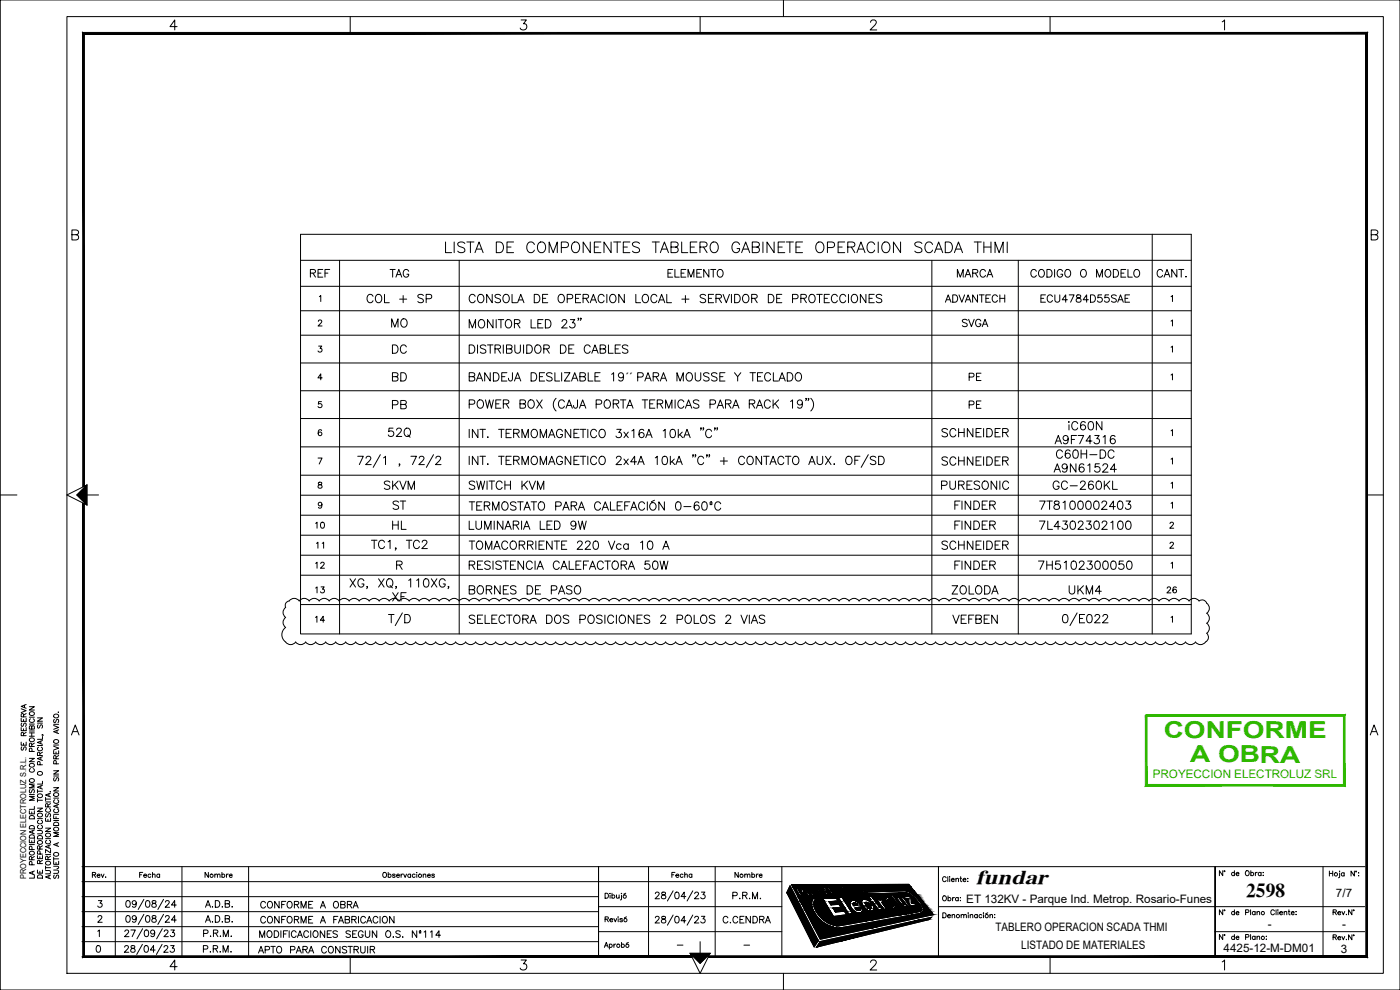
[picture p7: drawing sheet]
<svg xmlns="http://www.w3.org/2000/svg" width="420mm" height="297mm" viewBox="0 0 420 297" stroke-linecap="round" stroke-linejoin="round" font-family="sans-serif">
<defs><g id="words">
<text font-size="7.5" x="115.7" y="189.1">T/D</text>
<text font-size="7.1" x="133" y="77.3">LISTA DE COMPONENTES TABLERO GABINETE OPERACION SCADA THMI</text>
<g font-size="7" fill="#2eb800">
<text x="349.3" y="221.6">CONFORME</text>
<text x="357.2" y="228.8">A OBRA</text>
</g>
<g font-size="6.2">
<text x="140.1" y="154.2">TERMOSTATO PARA CALEFACIÓN 0-60ºC</text>
<text x="110.8" y="166.2">TC1, TC2</text>
</g>
<text font-size="6.1" x="292.8" y="265.2">fundar</text>
<text font-size="5.9" x="374" y="269">2598</text>
<g font-size="5.7">
<text x="109.4" y="92.1">COL + SP</text>
<text x="140.1" y="92.1">CONSOLA DE OPERACION LOCAL + SERVIDOR DE PROTECCIONES</text>
<text x="282.9" y="92.1">ADVANTECH</text>
<text x="311.5" y="92.1">ECU4784D55SAE</text>
<text x="116.8" y="99.5">MO</text>
<text x="117.1" y="107.2">DC</text>
<text x="140.1" y="107.2">DISTRIBUIDOR DE CABLES</text>
<text x="117.1" y="115.7">BD</text>
<text x="117.1" y="123.8">PB</text>
<text x="115.7" y="132.3">52Q</text>
<text x="281.9" y="132.3">SCHNEIDER</text>
<text x="281.9" y="140.8">SCHNEIDER</text>
<text x="114.7" y="148.2">SKVM</text>
<text x="140.1" y="148.2">SWITCH KVM</text>
<text x="281.9" y="148.2">PURESONIC</text>
<text x="315" y="148.2">GC-260KL</text>
<text x="117.1" y="154.2">ST</text>
<text x="285.8" y="154.2">FINDER</text>
<text x="311.1" y="154.2">7T8100002403</text>
<text x="117.1" y="160.2">HL</text>
<text x="140.1" y="160.2">LUMINARIA LED 9W</text>
<text x="285.8" y="160.2">FINDER</text>
<text x="311.1" y="160.2">7L4302302100</text>
<text x="140.1" y="166.2">TOMACORRIENTE 220 Vca 10 A</text>
<text x="281.9" y="166.2">SCHNEIDER</text>
<text x="140.1" y="172.2">RESISTENCIA CALEFACTORA 50W</text>
<text x="285.8" y="172.2">FINDER</text>
<text x="310.8" y="172.2">7H5102300050</text>
<text x="140.1" y="179.6">BORNES DE PASO</text>
<text x="285" y="179.6">ZOLODA</text>
<text x="320" y="179.6">UKM4</text>
<text x="140.1" y="188.4">SELECTORA DOS POSICIONES 2 POLOS 2 VIAS</text>
<text x="285" y="188.4">VEFBEN</text>
</g>
<g font-size="5.3">
<text x="92.4" y="84.3">REF</text>
<text x="116.4" y="84.3">TAG</text>
<text x="199.7" y="84.3">ELEMENTO</text>
<text x="286.5" y="84.3">MARCA</text>
<text x="308.7" y="84.3">CODIGO O MODELO</text>
<text x="346.4" y="84.3">CANT.</text>
<text x="287.9" y="99.1">SVGA</text>
<text x="290" y="115.4">PE</text>
<text x="290" y="123.8">PE</text>
<text x="77.3" y="273.8">CONFORME A OBRA</text>
<text x="77.3" y="278.3">CONFORME A FABRICACION</text>
<text x="216.3" y="278.3">C.CENDRA</text>
<text x="76.9" y="287.2">APTO PARA CONSTRUIR</text>
</g>
<g font-size="4.9">
<text x="93.8" y="159.8">10</text>
<text x="94.2" y="165.8">11</text>
<text x="93.8" y="171.8">12</text>
<text x="93.8" y="179.2">13</text>
<text x="349.2" y="179.2">26</text>
<text x="93.8" y="188">14</text>
</g>
<g font-size="4.4">
<text x="9.2" y="226.5" transform="rotate(-90 9.2 226.5)">SE RESERVA</text>
<text x="40.9" y="264.6">Fecha</text>
<text x="60.7" y="264.6">Nombre</text>
<text x="200.7" y="264.6">Fecha</text>
<text x="219.8" y="264.6">Nombre</text>
</g>
<g font-size="3.5">
<text x="187.6" y="114.3">´´</text>
<text x="400.9" y="269">7/7</text>
<text x="290" y="270.9">ET 132KV - Parque Ind. Metrop. Rosario-Funes</text>
<text x="298.8" y="279.5">TABLERO OPERACION SCADA THMI</text>
<text x="380.5" y="278.5">-</text>
<text x="402.8" y="278.5">-</text>
<text x="306.5" y="284.9">LISTADO DE MATERIALES</text>
<text x="367.2" y="285.6">4425-12-M-DM01</text>
<text x="402.4" y="285.8">3</text>
</g>
<text font-size="3.5" fill="#2eb800" x="346" y="233.5">PROYECCION ELECTROLUZ SRL</text>
<g font-size="2.6">
<text x="202.5" y="284.7">-</text>
<text x="222.2" y="284.7">-</text>
</g>
<text font-size="2.4" x="7.9" y="263.8" transform="rotate(-90 7.9 263.8)">PROYECCION ELECTROLUZ S.R.L.</text>
</g></defs>
<!-- layer: TEXTOS -->
<g fill="none" stroke="#000" stroke-width=".3">
<path d="M90.2 70.3h267.3v119.9h-267.3zM90.2 78.1h267.3M101.9 78.1v112.1M137.8 78.1v112.1M279.7 78.1v112.1M305.6 78.1v112.1M345.8 70.3v119.9M90.2 85.9h267.3M90.2 93.2h267.3M95.5 96.4l.2-.3 .5-.1 .4 .5-1.1 1.3h1.2M95.8 89l.5-.3v1.8M140.8 98.4v-2.5l1 2.5 .9-2.5v2.5"/>
<path d="M144 96a1.24 1.24 0 0 1 1.5 .9 1.24 1.24 0 0 1-.8 1.5 1.31 1.31 0 0 1-1.2-.9 1.31 1.31 0 0 1 .5-1.5zM148 95.9v2.5l-1.7-2.5v2.5M148.9 95.9v2.5M149.5 95.9h1.7M150.3 95.9v2.5M152.1 96a1.24 1.24 0 0 1 1.5 .9 1.24 1.24 0 0 1-.8 1.5 1.31 1.31 0 0 1-1.2-.9 1.31 1.31 0 0 1 .5-1.5zM154.4 97.1l1.4-.1 .3-.4-.2-.5-.4-.2h-1.1v2.5M155.2 97.1l.9 1.3M159.4 95.9v2.5h1.4M161.4 97.1h1M163 95.9h-1.6v2.5h1.6M163.7 95.9h.8a1.34 1.34 0 0 1 .9 1.2 1.34 1.34 0 0 1-.9 1.3h-.8z"/>
<path d="M168.7 96.5l.4-.6 .9 .2a.77 .77 0 0 1-.3 1.1l-1.1 1.2h1.6M171.2 95.9h1.3l-.7 .9a.83 .83 0 0 1 .6 1.4 .83 .83 0 0 1-1.5-.3M173.7 95.5h-.3h.3l-.3 .6M174.4 95.5h-.2h.2l-.2 .6M351.4 89l.5-.3v1.8M351.4 96.3l.5-.3v1.8M90.2 100.6h267.3M90.2 108.9h267.3M90.2 117.2h267.3M95.6 103.8h1l-.5 .7a.6 .6 0 0 1 .4 1 .6 .6 0 0 1-1-.2M96.7 113.4h-1.3l.9-1.2v1.8M140.8 113l1.4-.1 .3-.4-.1-.4-.5-.3h-1.1v2.5h1.1a.66 .66 0 0 0 .6-.6 .66 .66 0 0 0-.6-.7"/>
<path d="M143 114.3l.9-2.5 1 2.5M143.3 113.5h1.2M145.7 120l.6 2.5 .6-2.5 .6 2.5 .6-2.5M147.1 111.8v2.5l-1.6-2.5v2.5M148.1 111.8h.8a1.34 1.34 0 0 1 .9 1.3 1.34 1.34 0 0 1-.9 1.2h-.8zM150.3 120h-1.5v2.5h1.5M150.6 113h.9M152.1 111.8h-1.5v2.5h1.5M153.8 111.8l-.1 2.3-.4 .2-.5-.1-.2-.7M154.4 114.3l.9-2.5 1 2.5M154.7 113.5h1.2M159.4 111.8h.8a1.33 1.33 0 0 1 .9 1.3 1.33 1.33 0 0 1-.9 1.2h-.8z"/>
<path d="M161.1 120l1.6 2.5M161.9 113h.9M162.7 120l-1.6 2.5M163.4 111.8h-1.5v2.5h1.5M165.7 112.2a.94 .94 0 0 0-.9-.4 .94 .94 0 0 0-.8 .6l.3 .4 1.2 .5 .2 .7a1.1 1.1 0 0 1-1.7 0M166.5 111.8v2.5h1.5M166.9 119.5a2.57 2.57 0 0 0 0 3.8M168.6 111.8v2.5M169.4 111.8h1.7l-1.7 2.5h1.7M171.5 114.3l1-2.5 .9 2.5M171.9 113.5h1.2M173.3 120l-.1 2.2-.4 .3-.4-.1-.3-.8"/>
<path d="M174 113l1.5-.1 .2-.4-.1-.4-.5-.3h-1.1v2.5h1.1a.66 .66 0 0 0 .6-.6 .66 .66 0 0 0-.6-.7M176.5 111.8v2.5h1.5M178.6 113h.9M180.1 111.8h-1.5v2.5h1.5M183.6 112.3l.6-.5v2.5M186.2 120h1.6M187 120v2.5M187.1 112.7a.78 .78 0 0 1-1 .6 .78 .78 0 0 1-.3-1.2 .78 .78 0 0 1 1.2 .1 1.73 1.73 0 0 1-.6 2.1l-.6-.1-.1-.2M191.4 113.1h1a.66 .66 0 0 0 .7-.6 .66 .66 0 0 0-.7-.7h-1v2.5M192.7 120h1.7M193.5 114.3l1-2.5 .9 2.5M193.6 120v2.5"/>
<path d="M193.9 113.5h1.2M196 113l1.4-.1 .3-.4-.1-.4-.5-.3h-1.1v2.5M196.5 120h-1.5v2.5h1.5M196.9 113l.8 1.3M198.2 114.3l.9-2.5 1 2.5M198.5 113.5h1.2M202.6 120v2.5M203.2 114.3v-2.5l.9 2.5 1-2.5v2.5M206.1 112.2a.92 .92 0 0 1 1.1-.3 .92 .92 0 0 1 .6 .9v.6a.95 .95 0 0 1-.9 1 .95 .95 0 0 1-1-1zM208.6 111.8v1.8a.84 .84 0 0 0 .9 .7 .84 .84 0 0 0 .8-.7v-1.8M212.8 112.2a.94 .94 0 0 0-.9-.4 .94 .94 0 0 0-.8 .6l.3 .4 1.2 .5 .2 .7a1.1 1.1 0 0 1-1.7 0M215.2 112.2a.94 .94 0 0 0-.9-.4 .94 .94 0 0 0-.8 .6l.3 .4 1.2 .5 .2 .7a1.1 1.1 0 0 1-1.7 0"/>
<path d="M216 113h1M217.6 111.8h-1.6v2.5h1.6M220.4 111.8l1 1.2v1.3M222.3 111.8l-.9 1.2M225.1 111.8h1.6M225.9 111.8v2.5M227.3 113h1M228.9 111.8h-1.6v2.5h1.6M231.3 112.4a.92 .92 0 0 0-1.1-.6 .92 .92 0 0 0-.7 1v.6a.92 .92 0 0 0 .7 .9 .92 .92 0 0 0 1.1-.6M232 120v2.5M232.1 111.8v2.5h1.4M233.7 120l-1.7 1.6"/>
<path d="M233.8 114.3l.9-2.5 1 2.5M234.1 113.5h1.2M236.3 111.8h.8a1.34 1.34 0 0 1 .9 1.3 1.34 1.34 0 0 1-.9 1.2h-.8zM239.1 111.9a1.24 1.24 0 0 1 1.5 .9 1.24 1.24 0 0 1-.8 1.5 1.31 1.31 0 0 1-1.2-.9 1.31 1.31 0 0 1 .5-1.5zM242 119.6h-.2h.2l-.2 .6M242.7 119.6h-.2h.2l-.2 .6M243.3 119.5a2.57 2.57 0 0 1 0 3.8M351.4 104.2l.5-.4v1.8M351.4 112.5l.5-.3v1.8M90.2 125.6h267.3M90.2 134.1h267.3M95.5 137.4h1.2l-.9 1.8"/>
<path d="M96.5 120.5h-.9l-.1 .8a.64 .64 0 0 1 1 0 .64 .64 0 0 1-.1 .9 .64 .64 0 0 1-.9-.2M96.5 129.2l-.1-.2a.88 .88 0 0 0-1 .7 .88 .88 0 0 0 .6 1 .56 .56 0 0 0 .6-.5 .56 .56 0 0 0-.5-.6 .56 .56 0 0 0-.6 .5M107.4 136.9h1.6l-1.2 2.5M109.9 137.5l.4-.6 .9 .2a.77 .77 0 0 1-.3 1.1l-1.2 1.2h1.7M114.1 136.4l-2.1 3.8M115.1 137.4l.6-.5v2.5M120 139.3h-.3h.3l-.3 .6M123.3 136.9h1.7l-1.2 2.5M125.8 137.5l.5-.6 .8 .2a.77 .77 0 0 1-.2 1.1l-1.2 1.2h1.7M130.1 136.4l-2.1 3.8M130.8 137.5l.5-.6 .8 .2a.77 .77 0 0 1-.2 1.1l-1.2 1.2h1.7M140.8 121.3h1.1a.66 .66 0 0 0 .6-.7 .66 .66 0 0 0-.6-.6h-1.1v2.5"/>
<path d="M140.8 128.8v2.5M140.8 136.9v2.5M143.4 120.3a.92 .92 0 0 1 1.1-.3 .92 .92 0 0 1 .6 .9v.6a.95 .95 0 0 1-1 1 .95 .95 0 0 1-.9-1zM143.4 128.8v2.5l-1.6-2.5v2.5M143.4 136.9v2.5l-1.6-2.5v2.5M144 128.8h1.7M144 136.9h1.7M144.9 128.8v2.5M144.9 136.9v2.5M146.3 131.2h.2zM146.3 139.3h.2zM148.8 121.2h.9"/>
<path d="M149.6 128.8h1.7M149.6 136.9h1.7M150.5 128.8v2.5M150.5 136.9v2.5M151.1 121.2l1.4-.1 .2-.4-.1-.5-.5-.2h-1v2.5M151.9 121.2l.8 1.3M151.9 130h.9M151.9 138.1h.9M153.4 128.8h-1.5v2.5h1.5M153.4 136.9h-1.5v2.5h1.5M154.2 130l1.4-.1 .2-.4-.1-.4-.5-.3h-1v2.5M154.2 138.1l1.4-.1 .2-.4-.1-.5-.5-.2h-1v2.5"/>
<path d="M155 130l.8 1.3M155 138.1l.8 1.3M156.1 121.2l1.4-.1 .2-.4-.1-.5-.5-.2h-1v2.5h1a.66 .66 0 0 0 .6-.7 .66 .66 0 0 0-.6-.6M156.7 131.3v-2.5l.9 2.5 1-2.5v2.5M156.7 139.4v-2.5l.9 2.5 1-2.5v2.5M158.9 120.1a1.24 1.24 0 0 1 1.5 .8 1.24 1.24 0 0 1-.8 1.6 1.31 1.31 0 0 1-1.2-.9 1.31 1.31 0 0 1 .5-1.5zM159.6 129.2a.92 .92 0 0 1 1.1-.4 .92 .92 0 0 1 .6 1v.6a.95 .95 0 0 1-1 .9 .95 .95 0 0 1-.9-.9zM159.9 137a1.24 1.24 0 0 1 1.5 .9 1.24 1.24 0 0 1-.8 1.5 1.3 1.3 0 0 1-1.2-.9 1.3 1.3 0 0 1 .5-1.5zM162.1 131.3v-2.5l1 2.5 .9-2.5v2.5M162.1 139.4v-2.5l1 2.5 .9-2.5v2.5M164.6 131.3l1-2.5 .9 2.5M164.6 139.4l1-2.5 .9 2.5"/>
<path d="M165 130.5h1.2M165 138.6h1.2M168.8 129.4a.92 .92 0 0 0-1.1-.6 .92 .92 0 0 0-.7 1v.6a.9 .9 0 0 0 .9 .9 .9 .9 0 0 0 .9-.9h-.6M168.8 137.5a.92 .92 0 0 0-1.1-.6 .92 .92 0 0 0-.7 1v.5a.9 .9 0 0 0 .9 1 .9 .9 0 0 0 .9-1h-.6M169.4 120.6a.92 .92 0 0 0-1.1-.6 .92 .92 0 0 0-.7 .9v.6a.92 .92 0 0 0 .7 1 .92 .92 0 0 0 1.1-.6M169.9 122.5l.9-2.5 1 2.5M170.2 121.6h1.2M171.3 128.8v2.5l-1.7-2.5v2.5M171.3 136.9v2.5l-1.7-2.5v2.5M172.2 130h1M172.2 138.1h1M173.8 128.8h-1.6v2.5h1.6"/>
<path d="M173.8 136.9h-1.6v2.5h1.6M173.9 122.5l1-2.5 .9 2.5M174.2 128.8h1.6M174.2 136.9h1.6M174.3 121.6h1.2M175 128.8v2.5M175 136.9v2.5M176.4 128.8v2.5M176.4 136.9v2.5M178.9 121.3h1.1a.66 .66 0 0 0 .6-.7 .66 .66 0 0 0-.6-.6h-1.1v2.5M179 129.4a.92 .92 0 0 0-1-.6 .92 .92 0 0 0-.8 1v.6a.92 .92 0 0 0 .8 .9 .92 .92 0 0 0 1-.6M179 137.5a.92 .92 0 0 0-1-.6 .92 .92 0 0 0-.8 1v.5a.92 .92 0 0 0 .8 1 .92 .92 0 0 0 1-.6"/>
<path d="M180 129.2a.92 .92 0 0 1 1-.4 .92 .92 0 0 1 .7 1v.6a.95 .95 0 0 1-1 .9 .95 .95 0 0 1-1-.9zM180 137.3a.92 .92 0 0 1 1-.4 .92 .92 0 0 1 .7 1v.5a.95 .95 0 0 1-1 1 .95 .95 0 0 1-1-1zM181.8 120.1a1.24 1.24 0 0 1 1.5 .8 1.24 1.24 0 0 1-.8 1.6 1.31 1.31 0 0 1-1.2-.9 1.31 1.31 0 0 1 .5-1.5zM184 121.2l1.5-.1 .2-.4-.1-.5-.5-.2h-1.1v2.5M184.9 121.2l.8 1.3M185 137.5l.5-.6 .8 .2a.77 .77 0 0 1-.2 1.1l-1.2 1.2h1.6M185.1 128.8h1.3l-.7 1a.83 .83 0 0 1 .6 1.3 .83 .83 0 0 1-1.4-.3M187.2 129.6l1.4 1.7M187.2 137.7l1.4 1.7M188.1 122.5l.9-2.5 1 2.5M188.4 121.6h1.2M188.6 129.6l-1.4 1.7"/>
<path d="M188.6 137.7l-1.4 1.7M189.6 129.3l.6-.5v2.5M191.1 138.6h-1.8l1.2-1.7v2.5M191.4 139.4l1-2.5 .9 2.5M191.8 138.6h1.2M193.2 129.2a.72 .72 0 0 0-.7-.4 .72 .72 0 0 0-.6 .5 1.46 1.46 0 0 0 .6 2 .78 .78 0 0 0 .8-.7 .78 .78 0 0 0-.7-.8 .78 .78 0 0 0-.8 .7M193.8 131.3l.9-2.5 1 2.5M194.2 130.5h1.1M195 121.2h.9M196.7 137.4l.5-.5v2.5M197.2 121.2l1.5-.1 .2-.4-.1-.5-.5-.2h-1.1v2.5M198.1 121.2l.8 1.3"/>
<path d="M199 129.3l.6-.5v2.5M199 137a.81 .81 0 0 1 1.2 .4 1.26 1.26 0 0 1-.8 2 1.59 1.59 0 0 1-.4-2.4zM199.7 122.5v-2.5l1 2.5 1-2.5v2.5M201.2 136.9v2.5M201.4 128.9a.81 .81 0 0 1 1.2 .4 1.26 1.26 0 0 1-.8 2 1.6 1.6 0 0 1-.4-2.4zM201.7 138.4l.8 1M202.4 137.7l-1.2 1.2M202.8 139.4l1-2.5 1 2.5M203.2 138.6h1.2M203.6 128.8v2.5M204 130.4l.9 .9M204.8 129.6l-1.2 1.2"/>
<path d="M205.2 120.6a.92 .92 0 0 0-1-.6 .92 .92 0 0 0-.8 .9v.6a.92 .92 0 0 0 .8 1 .92 .92 0 0 0 1-.6M205.2 131.3l1-2.5 .9 2.5M205.6 130.5h1.2M205.7 122.5l1-2.5 .9 2.5M206.1 121.6h1.2M208.1 136.5h-.3h.3l-.3 .6M208.8 136.5h-.2h.2l-.2 .6M209.8 120.3a.94 .94 0 0 0-1-.4 .94 .94 0 0 0-.7 .7l.2 .3 1.2 .5 .3 .7a1.1 1.1 0 0 1-1.7 0M210.5 128.5h-.3h.3l-.3 .6M211.2 128.5h-.3h.3l-.3 .6M211.2 137.5a.92 .92 0 0 0-1.1-.6 .92 .92 0 0 0-.7 1v.5a.92 .92 0 0 0 .7 1 .92 .92 0 0 0 1.1-.6M212.2 136.5h-.2h.2l-.2 .6"/>
<path d="M213 136.5h-.3h.3l-.3 .6M213.1 121.3h1.1a.66 .66 0 0 0 .6-.7 .66 .66 0 0 0-.6-.6h-1.1v2.5M213.6 129.4a.92 .92 0 0 0-1.1-.6 .92 .92 0 0 0-.7 1v.6a.92 .92 0 0 0 .7 .9 .92 .92 0 0 0 1.1-.6M214.6 128.5h-.2h.2l-.2 .6M215.2 122.5l1-2.5 .9 2.5M215.3 128.5h-.2h.2l-.2 .6M215.6 121.6h1.2M216.2 138.3h2.1M217.2 137.3v2.1M217.7 121.2l1.5-.1 .2-.4-.1-.5-.5-.2h-1.1v2.5M218.6 121.2l.8 1.3M219.9 122.5l.9-2.5 1 2.5"/>
<path d="M220.2 121.6h1.2M223.4 137.5a.92 .92 0 0 0-1-.6 .92 .92 0 0 0-.7 1v.5a.92 .92 0 0 0 .7 1 .92 .92 0 0 0 1-.6M224.6 137a1.24 1.24 0 0 1 1.5 .9 1.24 1.24 0 0 1-.8 1.5 1.3 1.3 0 0 1-1.2-.9 1.3 1.3 0 0 1 .5-1.5zM224.9 121.2l1.4-.1 .2-.4-.1-.5-.5-.2h-1v2.5M225.7 121.2l.8 1.3M227 122.5l1-2.5 .9 2.5M227.4 121.6h1.2M228.6 136.9v2.5l-1.7-2.5v2.5M229.2 136.9h1.6M230 136.9v2.5M231.1 139.4l.9-2.5 1 2.5M231.2 120.6a.92 .92 0 0 0-1.1-.6 .92 .92 0 0 0-.7 .9v.6a.92 .92 0 0 0 .7 1 .92 .92 0 0 0 1.1-.6"/>
<path d="M231.4 138.6h1.2M232.6 121.1l1.1 1.4M235.2 137.5a.92 .92 0 0 0-1-.6 .92 .92 0 0 0-.8 1v.5a.92 .92 0 0 0 .8 1 .92 .92 0 0 0 1-.6M235.7 136.9h1.7M236.5 136.9v2.5M237.3 120.5l.5-.5v2.5M238.1 137.3a.92 .92 0 0 1 1-.4 .92 .92 0 0 1 .7 1v.5a.95 .95 0 0 1-1 1 .95 .95 0 0 1-1-1zM240.8 120.8a.78 .78 0 0 1-1 .7 .78 .78 0 0 1-.3-1.2 .78 .78 0 0 1 1.2 0 1.73 1.73 0 0 1-.6 2.2l-.6-.1-.1-.3M242.7 139.4l1-2.5 .9 2.5M243.1 138.6h1.2M245.2 136.9v1.8a.84 .84 0 0 0 .9 .7 .84 .84 0 0 0 .8-.7v-1.8M247.7 136.9l1.7 2.5"/>
<path d="M249.4 136.9l-1.7 2.5M250.2 139.3h.3zM254 137.3a.92 .92 0 0 1 1.1-.4 .92 .92 0 0 1 .6 1v.5a.95 .95 0 0 1-.9 1 .95 .95 0 0 1-1-1zM256.5 138.1h1M258.1 136.9h-1.6v2.5M260.6 136.4l-2.2 3.8M262.8 137.3a.94 .94 0 0 0-.9-.4 .94 .94 0 0 0-.7 .6l.2 .4 1.2 .4 .2 .7a1.1 1.1 0 0 1-1.6 0M263.7 136.9h.8a1.34 1.34 0 0 1 .9 1.2 1.34 1.34 0 0 1-.9 1.3h-.8zM316.7 133.2l.9-2.5 1 2.5M317 132.3h1.2M318.9 135.6a.92 .92 0 0 0-1.1-.6 .92 .92 0 0 0-.7 .9v.6a.92 .92 0 0 0 .7 1 .92 .92 0 0 0 1.1-.6M320.3 140a.78 .78 0 0 1-1.1 .7 .78 .78 0 0 1-.3-1.3 .78 .78 0 0 1 1.3 .1 1.73 1.73 0 0 1-.6 2.2l-.6-.2-.1-.2"/>
<path d="M320.6 131.5a.78 .78 0 0 1-1.1 .7 .78 .78 0 0 1-.3-1.3 .78 .78 0 0 1 1.3 .1 1.73 1.73 0 0 1-.6 2.2l-.6-.2-.1-.2M320.8 126.5v.2zM320.8 127.4v1.6M321.1 135.4a.73 .73 0 0 0-1.1-.3 1.43 1.43 0 0 0 .5 2.4 .78 .78 0 0 0 .7-.8 .78 .78 0 0 0-.7-.8 .78 .78 0 0 0-.8 .8M321.5 131.9h1M322.3 135.1a.81 .81 0 0 1 1.2 .4 1.26 1.26 0 0 1-.8 2 1.6 1.6 0 0 1-.4-2.4zM322.9 139.2v2.5l-1.7-2.5v2.5M323.1 130.7h-1.6v2.5M323.4 127.1a.92 .92 0 0 0-1-.6 .92 .92 0 0 0-.7 .9v.6a.92 .92 0 0 0 .7 1 .92 .92 0 0 0 1-.6M323.6 130.7h1.6l-1.2 2.5M324.4 135v2.5M324.4 136.2h1.7"/>
<path d="M325.3 139.5a.74 .74 0 0 0-1.1-.2 1.43 1.43 0 0 0 .5 2.4 .78 .78 0 0 0 .7-.8 .78 .78 0 0 0-.7-.8 .78 .78 0 0 0-.8 .7M325.7 126.8a.74 .74 0 0 0-1.1-.2 1.43 1.43 0 0 0 .5 2.4 .78 .78 0 0 0 .7-.8 .78 .78 0 0 0-.7-.8 .78 .78 0 0 0-.8 .8M326.1 135v2.5M326.5 139.6l.6-.4v2.5M326.9 126.6a.81 .81 0 0 1 1.2 .4 1.26 1.26 0 0 1-.9 2 1.6 1.6 0 0 1-.3-2.4zM327.1 136.4h2.1M327.7 132.3h-1.8l1.2-1.6v2.5M328.6 130.7h1.3l-.7 .9a.83 .83 0 0 1 .6 1.4 .83 .83 0 0 1-1.5-.3M329.9 139.2h-1.2l-.1 1a.88 .88 0 0 1 1.3 0 .88 .88 0 0 1-.1 1.3 .88 .88 0 0 1-1.3-.3M330.2 135h.8a1.33 1.33 0 0 1 .9 1.2 1.33 1.33 0 0 1-.9 1.3h-.8zM330.7 126.5v2.5l-1.7-2.5v2.5M331 139.8l.5-.6 .8 .2a.78 .78 0 0 1-.2 1.1l-1.2 1.2h1.6"/>
<path d="M331.1 131.1l.6-.4v2.5M334.3 135.6a.92 .92 0 0 0-1-.6 .92 .92 0 0 0-.8 .9v.6a.92 .92 0 0 0 .8 1 .92 .92 0 0 0 1-.6M334.6 131a.74 .74 0 0 0-1-.2 1.43 1.43 0 0 0 .4 2.4 .78 .78 0 0 0 .8-.8 .78 .78 0 0 0-.8-.8 .78 .78 0 0 0-.8 .7M351.4 129.3l.5-.4v1.8M351.4 137.8l.5-.4v1.8M90.2 142.6h267.3M90.2 148.6h267.3M90.2 154.6h267.3M95.6 144.8v.5l.8 .2 .3 .4a.6 .6 0 0 1-.6 .6 .6 .6 0 0 1-.6-.6l1.1-.8-.1-.3zM96.6 151.3a.56 .56 0 0 1-.8 .5 .56 .56 0 0 1-.2-.9 .56 .56 0 0 1 .9 0l.1 .4a.85 .85 0 0 1-.7 1.2l-.3-.3M316.4 141.7l.9-2.5 1 2.5M316.7 140.8h1.2"/>
<path d="M335 140.8h-1.7l1.2-1.6v2.5M351.1 157.1l.4-.4 .5 .1 .2 .2-.3 .6-.8 .9h1.2M351.4 145l.5-.3v1.8M351.4 151l.5-.3v1.8M90.2 160.6h267.3M90.2 166.6h267.3M90.2 172.6h267.3M105 173.7l1.7 2.5M106.7 173.7l-1.7 2.5M109.2 174.3a.92 .92 0 0 0-1-.6 .92 .92 0 0 0-.8 .9v.6a.9 .9 0 0 0 .9 1 .9 .9 0 0 0 .9-1h-.6M110.3 176h-.3h.3l-.3 .6M113.6 173.7l1.7 2.5"/>
<path d="M115.3 173.7l-1.7 2.5M116.5 173.8a1.24 1.24 0 0 1 1.5 .8 1.24 1.24 0 0 1-.8 1.6 1.31 1.31 0 0 1-1.2-1 1.31 1.31 0 0 1 .5-1.4zM117.1 175.7l.7 .7M117.8 177.8l1.7 2.5M119 176h-.3h.3l-.3 .6M119 169.5l1.5-.1 .2-.4-.1-.4-.5-.3h-1.1v2.5M119.5 177.8l-1.7 2.5M119.9 169.5l.8 1.3M120.3 179h1M121.9 177.8h-1.6v2.5M122.7 174.1l.6-.4v2.5M125 174.1l.6-.4v2.5"/>
<path d="M127.4 173.8a.81 .81 0 0 1 1.2 .3 1.26 1.26 0 0 1-.8 2.1 1.59 1.59 0 0 1-.4-2.4zM129.4 173.7l1.7 2.5M131.1 173.7l-1.7 2.5M133.6 174.3a.92 .92 0 0 0-1-.6 .92 .92 0 0 0-.8 .9v.6a.9 .9 0 0 0 .9 1 .9 .9 0 0 0 .9-1h-.6M134.7 176h-.3h.3l-.3 .6M351.1 163.1l.4-.4 .5 .1 .2 .2-.3 .6-.8 .9h1.2M351.4 169l.5-.3v1.8M90.2 181.4h267.3M319.2 184.5a.81 .81 0 0 1 1.2 .3 1.26 1.26 0 0 1-.8 2.1 1.59 1.59 0 0 1-.4-2.4zM323.3 183.9l-2.2 3.8M324 185.6h.9M325.5 184.4h-1.5v2.5h1.5"/>
<path d="M326.5 184.5a.81 .81 0 0 1 1.2 .3 1.26 1.26 0 0 1-.9 2.1 1.59 1.59 0 0 1-.3-2.4zM328.6 185l.5-.6 .8 .2a.78 .78 0 0 1-.2 1.1l-1.2 1.2h1.7M331 185l.5-.6 .8 .2a.78 .78 0 0 1-.2 1.1l-1.2 1.2h1.6M351.4 185.2l.5-.3v1.8M29.3 279.4l.5-.4v2M29.4 275.2l.4-.5 .6 .1 .2 .3-.3 .7-1 .9h1.4M29.5 270.2h1.1l-.6 .8a.67 .67 0 0 1 .5 1.1 .67 .67 0 0 1-1.2-.3M37.5 279.5l.4-.5 .5 .1 .2 .3-.3 .7-.9 .9h1.3M38 274.8a.65 .65 0 0 1 1 .3l.1 .5a.86 .86 0 0 1-.8 1.1 1.28 1.28 0 0 1-.3-1.9zM38 270.3a.65 .65 0 0 1 1 .3l.1 .5a.86 .86 0 0 1-.8 1.1 1.28 1.28 0 0 1-.3-1.9zM39.3 279h1.3l-.9 2M40.9 275.4a.62 .62 0 0 1-.9 .5 .62 .62 0 0 1-.2-1 .62 .62 0 0 1 1 .1l.1 .4a.94 .94 0 0 1-.8 1.3l-.3-.3"/>
<path d="M40.9 270.9a.62 .62 0 0 1-.9 .5 .62 .62 0 0 1-.2-1 .62 .62 0 0 1 1 .1l.1 .4a.94 .94 0 0 1-.8 1.3l-.3-.3M42.8 278.7l-1.7 3M43.2 274.3l-1.7 3.1M43.2 269.8l-1.7 3.1M43.6 279.1a.65 .65 0 0 1 .9 .3l.1 .5a.86 .86 0 0 1-.7 1.1 1.28 1.28 0 0 1-.3-1.9zM43.9 274.8a.65 .65 0 0 1 1 .3l.1 .5a.86 .86 0 0 1-.8 1.1 1.28 1.28 0 0 1-.3-1.9zM43.9 270.3a.65 .65 0 0 1 1 .3l.1 .5a.86 .86 0 0 1-.8 1.1 1.28 1.28 0 0 1-.3-1.9zM45.8 274.8v.6l.8 .3 .3 .3a.67 .67 0 0 1-.7 .7 .67 .67 0 0 1-.6-.7l1.2-.8-.1-.4zM45.8 270.3v.6l.8 .3 .3 .3a.67 .67 0 0 1-.7 .7 .67 .67 0 0 1-.6-.7l1.2-.8-.1-.4zM46.4 279.7a.62 .62 0 0 1-.8 .5 .62 .62 0 0 1-.3-.9 .62 .62 0 0 1 1 0l.1 .4a.95 .95 0 0 1-.7 1.3l-.4-.3M48.7 278.7l-1.7 3M49.1 274.3l-1.7 3.1"/>
<path d="M49.1 269.8l-1.7 3.1M49.3 279.5l.4-.5 .5 .1 .2 .3-.3 .7-.9 .9h1.3M49.7 275.2l.3-.5 .6 .1 .2 .3-.3 .7-.9 .9h1.3M49.7 270.7l.3-.5 .6 .1 .2 .3-.3 .7-.9 .9h1.3M51.3 279h1l-.5 .8a.67 .67 0 0 1 .5 1.1 .67 .67 0 0 1-1.2-.2M52.9 276h-1.4l.9-1.3v2M52.9 271.5h-1.4l.9-1.3v2M61.7 276.7l.7-2 .8 2M61.7 272.2l.7-2 .8 2M62 276h.9M62 271.5h.9M63.7 276.6h.2z"/>
<path d="M63.7 272.1h.2zM64.1 280l1.1-.1 .1-.7-1.2-.2v2M64.6 274.7h.7a1.07 1.07 0 0 1 .7 1 1.07 1.07 0 0 1-.7 1h-.7zM64.6 270.2h.7a1.07 1.07 0 0 1 .7 1 1.07 1.07 0 0 1-.7 1h-.7zM64.7 280l.7 1M66.6 276.6h.2zM66.6 272.1h.2zM67.6 275.7l1.1-.1 .1-.7-1.2-.2v2l1.2-.2 .1-.5-.5-.3M67.6 271.2l1.1-.1 .1-.7-1.2-.2v2l1.2-.2 .1-.5-.5-.3M69.6 276.6h.2zM69.6 272.1h.2zM196.7 268.1l.4-.4h.3l.4 .3-.3 .7-.9 1h1.3"/>
<path d="M196.7 275.4l.4-.5 .5 .1 .2 .3-.3 .7-.9 .9h1.3M198.7 267.8v.5l.8 .3 .3 .4a.67 .67 0 0 1-.6 .7 .67 .67 0 0 1-.7-.7l1.2-.9-.1-.3zM198.7 275v.6l.8 .3 .3 .4a.67 .67 0 0 1-.6 .7 .67 .67 0 0 1-.7-.7l1.2-.9-.1-.4zM202 267.3l-1.7 3M202 274.5l-1.7 3.1M202.8 267.8a.64 .64 0 0 1 .9 .2l.1 .5a.86 .86 0 0 1-.7 1.2 1.27 1.27 0 0 1-.3-1.9zM202.8 275a.65 .65 0 0 1 .9 .3l.1 .5a.86 .86 0 0 1-.7 1.1 1.28 1.28 0 0 1-.3-1.9zM205.8 269h-1.4l.9-1.3v2M205.8 276.3h-1.4l.9-1.4v2M207.9 267.3l-1.7 3M207.9 274.5l-1.7 3.1M208.5 268.1l.4-.4h.4l.3 .3-.3 .7-.9 1h1.3"/>
<path d="M208.5 275.4l.4-.5 .5 .1 .2 .3-.3 .7-.9 .9h1.3M210.5 267.7h1l-.5 .7a.67 .67 0 0 1 .5 1.1 .67 .67 0 0 1-1.2-.2M210.5 274.9h1l-.5 .8a.67 .67 0 0 1 .5 1.1 .67 .67 0 0 1-1.2-.3M219.9 268.7h1.2l.2-.3-.1-.5-1.3-.2v2M221.9 269.6h.2zM222.9 268.7l1.1-.1 .1-.7-1.2-.2v2M223.5 268.7l.7 1M224.9 269.6h.2zM225.8 269.7v-2l.8 2 .8-2v2M228.1 269.6h.2zM29.1 283.8a.65 .65 0 0 1 1 .3l.1 .5a.86 .86 0 0 1-.8 1.1 1.28 1.28 0 0 1-.3-1.9zM37.4 284.2l.4-.5 .6 .1 .2 .3-.3 .7-1 .9h1.3"/>
<path d="M39.4 283.8v.6l.9 .3 .3 .3a.67 .67 0 0 1-.7 .7 .67 .67 0 0 1-.7-.7l1.3-.8-.1-.4zM42.7 283.3l-1.7 3.1M43.5 283.8a.65 .65 0 0 1 1 .3l.1 .5a.86 .86 0 0 1-.8 1.1 1.28 1.28 0 0 1-.3-1.9zM46.6 285h-1.5l1-1.3v2M48.7 283.3l-1.8 3.1M49.2 284.2l.2-.4 .6-.1 .4 .6-1.3 1.4h1.4M51.2 283.7h1.1l-.6 .8a.67 .67 0 0 1 .5 1.1 .67 .67 0 0 1-1.2-.3M61 284.8l1.2-.1 .2-.3-.1-.5-1.3-.2v2M61.1 280.1l1.1-.1 .2-.3-.1-.5-1.2-.2v2M63.1 280.9h.2zM63.1 285.5v.2zM64 284.7l1.1-.1 .1-.7-1.2-.2v2"/>
<path d="M64.7 284.7l.6 1M66.1 280.9h.1zM66.1 285.5v.2zM66.9 285.7v-2l.8 2 .8-2v2M67 281v-2l.8 2 .7-2v2M69.2 285.6h.2zM69.3 280.9h.2z"/>
</g>
<!-- layer: 0 -->
<g fill="none" stroke="#000" stroke-width=".3">
<path d="M.1 0h420.1v297h-420.1zM235.1 0v5M.1 148.5h5M26.1 145.5v6l-6-3 6-3-3 3 3 3M26.1 148.5h3.5M92.8 180.3a1.83 1.83 0 0 0-3 0 1.83 1.83 0 0 0-3 0 1.35 1.35 0 0 0-1.1 2 1.83 1.83 0 0 0 0 3 1.83 1.83 0 0 0 0 3 2.83 2.83 0 0 0-.8 3.3 2.83 2.83 0 0 0 3 1.7l.8-.7a1.83 1.83 0 0 0 3 0 1.83 1.83 0 0 0 3 0 1.83 1.83 0 0 0 3 0 1.83 1.83 0 0 0 3 0 1.83 1.83 0 0 0 3 0 1.83 1.83 0 0 0 3 0 1.83 1.83 0 0 0 3 0 1.83 1.83 0 0 0 3 0 1.83 1.83 0 0 0 3 0 1.83 1.83 0 0 0 3 0 1.83 1.83 0 0 0 3 0 1.83 1.83 0 0 0 3 0 1.83 1.83 0 0 0 3 0 1.83 1.83 0 0 0 3 0M98.8 180.3a1.83 1.83 0 0 1 3 0 1.83 1.83 0 0 1 3 0 1.83 1.83 0 0 1 3 0 1.83 1.83 0 0 1 3 0 1.83 1.83 0 0 1 3 0 1.83 1.83 0 0 1 3 0 1.83 1.83 0 0 1 3 0 1.83 1.83 0 0 1 3 0 1.83 1.83 0 0 1 3 0 1.83 1.83 0 0 1 3 0 1.83 1.83 0 0 1 3 0 1.83 1.83 0 0 1 3 0 1.83 1.83 0 0 1 3 0 1.83 1.83 0 0 1 3 0M130.7 192.6a1.83 1.83 0 0 0 3 0M133.7 192.6a1.83 1.83 0 0 0 3 0M136.7 192.6a1.83 1.83 0 0 0 3 0M176.8 180.3a1.83 1.83 0 0 1 3 0 1.83 1.83 0 0 1 3 0 1.83 1.83 0 0 1 3 0 1.83 1.83 0 0 1 3 0 1.83 1.83 0 0 1 3 0 1.83 1.83 0 0 1 3 0 1.83 1.83 0 0 1 3 0M197.8 180.3a1.83 1.83 0 0 1 3 0"/>
<path d="M200.8 180.3a1.83 1.83 0 0 1 3 0M203.8 180.3a1.83 1.83 0 0 1 3 0 1.83 1.83 0 0 1 3 0 1.83 1.83 0 0 1 3 0 1.83 1.83 0 0 1 3 0M215.8 180.3a1.83 1.83 0 0 1 3 0M218.8 180.3a1.83 1.83 0 0 1 3 0M221.8 180.3a1.83 1.83 0 0 1 3 0M224.8 180.3a1.83 1.83 0 0 1 3 0M227.8 180.3a1.83 1.83 0 0 1 3 0 1.83 1.83 0 0 1 3 0 1.83 1.83 0 0 1 3 0 1.83 1.83 0 0 1 3 0 1.83 1.83 0 0 1 3 0 1.83 1.83 0 0 1 3 0 1.83 1.83 0 0 1 3 0 1.83 1.83 0 0 1 3 0 1.83 1.83 0 0 1 3 0 1.83 1.83 0 0 1 3 0 1.83 1.83 0 0 1 3 0 1.83 1.83 0 0 1 3 0 1.83 1.83 0 0 1 3 0 1.83 1.83 0 0 1 3 0 1.83 1.83 0 0 1 3 0 1.83 1.83 0 0 1 3 0 1.83 1.83 0 0 1 3 0 1.83 1.83 0 0 1 3 0 1.83 1.83 0 0 1 3 0M302.8 180.3a1.83 1.83 0 0 1 3 0 1.83 1.83 0 0 1 3 0 1.83 1.83 0 0 1 3 0 1.83 1.83 0 0 1 3 0 1.83 1.83 0 0 1 3 0 1.83 1.83 0 0 1 3 0M332.8 180.3a1.83 1.83 0 0 1 3 0 1.83 1.83 0 0 1 3 0 1.83 1.83 0 0 1 3 0 1.83 1.83 0 0 1 3 0 1.83 1.83 0 0 1 3 0M353.8 180.3a1.83 1.83 0 0 1 3 0 1.83 1.83 0 0 1 3 0 1.47 1.47 0 0 1 2.4 .7 1.83 1.83 0 0 1 0 3 1.83 1.83 0 0 1 0 3 1.83 1.83 0 0 1 0 3 1.78 1.78 0 0 1-.6 2.9 1.83 1.83 0 0 1-2.8-.3 1.83 1.83 0 0 1-3 0 1.83 1.83 0 0 1-3 0 1.83 1.83 0 0 1-3 0 1.83 1.83 0 0 1-3 0 1.83 1.83 0 0 1-3 0 1.83 1.83 0 0 1-3 0 1.83 1.83 0 0 1-3 0 1.83 1.83 0 0 1-3 0 1.83 1.83 0 0 1-3 0 1.83 1.83 0 0 1-3 0 1.83 1.83 0 0 1-3 0 1.83 1.83 0 0 1-3 0 1.83 1.83 0 0 1-3 0 1.83 1.83 0 0 1-3 0 1.83 1.83 0 0 1-3 0 1.83 1.83 0 0 1-3 0 1.83 1.83 0 0 1-3 0 1.83 1.83 0 0 1-3 0 1.83 1.83 0 0 1-3 0 1.83 1.83 0 0 1-3 0 1.83 1.83 0 0 1-3 0 1.83 1.83 0 0 1-3 0 1.83 1.83 0 0 1-3 0 1.83 1.83 0 0 1-3 0 1.83 1.83 0 0 1-3 0 1.83 1.83 0 0 1-3 0 1.83 1.83 0 0 1-3 0 1.83 1.83 0 0 1-3 0 1.83 1.83 0 0 1-3 0 1.83 1.83 0 0 1-3 0 1.83 1.83 0 0 1-3 0 1.83 1.83 0 0 1-3 0 1.83 1.83 0 0 1-3 0 1.83 1.83 0 0 1-3 0 1.83 1.83 0 0 1-3 0 1.83 1.83 0 0 1-3 0 1.83 1.83 0 0 1-3 0 1.83 1.83 0 0 1-3 0 1.84 1.84 0 0 1-3 0 1.83 1.83 0 0 1-3 0 1.83 1.83 0 0 1-3 0 1.83 1.83 0 0 1-3 0 1.83 1.83 0 0 1-3 0 1.83 1.83 0 0 1-3 0 1.83 1.83 0 0 1-3 0 1.83 1.83 0 0 1-3 0 1.83 1.83 0 0 1-3 0 1.83 1.83 0 0 1-3 0 1.83 1.83 0 0 1-3 0 1.83 1.83 0 0 1-3 0 1.83 1.83 0 0 1-3 0 1.83 1.83 0 0 1-3 0 1.83 1.83 0 0 1-3.1 0 1.83 1.83 0 0 1-3 0 1.83 1.83 0 0 1-3 0 1.83 1.83 0 0 1-3 0 1.83 1.83 0 0 1-3 0 1.83 1.83 0 0 1-3 0 1.83 1.83 0 0 1-3 0 1.83 1.83 0 0 1-3 0 1.83 1.83 0 0 1-3 0 1.83 1.83 0 0 1-3 0 1.83 1.83 0 0 1-3 0 1.83 1.83 0 0 1-3 0 1.83 1.83 0 0 1-3 0 1.83 1.83 0 0 1-3 0 1.83 1.83 0 0 1-3 0 1.83 1.83 0 0 1-3 0 1.83 1.83 0 0 1-3 0 1.83 1.83 0 0 1-3 0 1.83 1.83 0 0 1-3 0 1.83 1.83 0 0 1-3 0 1.83 1.83 0 0 1-3 0M11.2 215.4h1.5l-1.5 1h1.5M11.2 217h1.5"/>
<path d="M11.5 217.5l-.3 .3 .3 .7 .3-.2 .5-.8 .4 .3-.2 .7M16.1 217.7l1.5 .6-1.5 .5M16.1 217.3h1.5M16.2 214.5a.7 .7 0 0 1 1-.2 .7 .7 0 0 1 .2 1 .73 .73 0 0 1-.9 .1 .73 .73 0 0 1-.3-.9zM16.3 215.8l-.2 .4 .2 .6 .4-.1 .5-.9 .4 .4-.2 .6M17.1 219.2v.7M17.5 213.7h.1M17.6 219l-1.5 .5 1.5 .6M8.8 227.5h1.5l-1.5 1h1.5M8.8 238.4h1.5M9 236.9l-.2 .4 .2 .6 .4-.1 .5-.9 .4 .4-.2 .6M9 233.8a.73 .73 0 0 1 .9-.1 .73 .73 0 0 1 .3 .8 .71 .71 0 0 1-.9 .2 .71 .71 0 0 1-.3-.9z"/>
<path d="M9 229.2a.73 .73 0 0 1 .9-.1 .73 .73 0 0 1 .3 .8 .71 .71 0 0 1-.9 .3 .71 .71 0 0 1-.3-1zM9.2 230.6a.55 .55 0 0 0-.4 .6 .55 .55 0 0 0 .6 .5h.3a.55 .55 0 0 0 .6-.5 .55 .55 0 0 0-.3-.6M10.3 239h-1.5l1.5 .5-1.5 .6h1.5M10.3 235.3h-1.5l1.5 .5-1.5 .6h1.5M11.2 236.9v1M11.2 239.6v1M11.2 237.4h1.5M11.2 223.7h1.5M11.3 238.5a.71 .71 0 0 1 1-.3 .71 .71 0 0 1 .2 1 .73 .73 0 0 1-.9 .1 .73 .73 0 0 1-.3-.8zM11.3 231.8a.71 .71 0 0 1 1-.3 .71 .71 0 0 1 .2 1 .73 .73 0 0 1-.8 .1 .73 .73 0 0 1-.4-.8zM11.6 224.2a.55 .55 0 0 0-.4 .6 .55 .55 0 0 0 .6 .5h.4a.55 .55 0 0 0 .5-.5 .55 .55 0 0 0-.3-.6M12 226.7l-.1-.9h-.5l-.2 .9h1.5"/>
<path d="M12 229.5v-.9l-.6-.1-.2 1h1.5M12.2 222.4v.7M12.2 227.3v.7M12.2 235.8v.7M12.7 220.5l.3 .1M12.7 235.6l-1.5 .6 1.5 .6M12.7 234.4v.9h-1.5M12.7 227l-1.5 .6 1.5 .6M12.7 222.2l-1.5 .6 1.5 .5M12.7 221v.8h-1.5M12.7 225.7l-.7 .5M13.7 239.3v1"/>
<path d="M13.7 239.8h1.5M14.7 238.2v.7M15 237.5h.1M15.2 238l-1.5 .5 1.5 .6M16.1 236.3h1.5l-1.5 1h1.5M16.1 231.3h1.5l-1.5 1h1.5M16.1 225.3v.9h1.5v-.9M16.1 223.9l1.5 .6-1.5 .5M16.1 239.5h1.5M16.1 232.8h1.5M16.1 223.5h1.5M16.3 238a.73 .73 0 0 1 .9-.1 .73 .73 0 0 1 .3 .8 .71 .71 0 0 1-1 .3 .71 .71 0 0 1-.2-1z"/>
<path d="M16.3 233.3l-.2 .4 .2 .6 .4-.1 .5-.9 .4 .4-.2 .6M16.3 222a.73 .73 0 0 1 .9-.1 .73 .73 0 0 1 .3 .9 .71 .71 0 0 1-1 .2 .71 .71 0 0 1-.2-1zM16.5 240a.55 .55 0 0 0-.4 .6 .55 .55 0 0 0 .6 .4h.3a.55 .55 0 0 0 .6-.4 .55 .55 0 0 0-.4-.6M16.8 227.7l-.1-.9h-.5l-.1 .9h1.5M16.8 225.6v.6M16.9 229.2l-.1-.9h-.6l-.1 .9h1.5M17.6 226.7l-.8 .5M8.8 251.9v.9h1.5v-.9M8.8 243.3v.9h1.5v-.9M8.8 253.4h1.5M8.9 250.8a.84 .84 0 0 1 1.4 .2v.5h-1.5zM8.9 248a.84 .84 0 0 1 1.4 .2v.5h-1.5z"/>
<path d="M8.9 245a.84 .84 0 0 1 1.4 .2v.5h-1.5zM9 255.5a.73 .73 0 0 1 .9-.1 .73 .73 0 0 1 .3 .9 .71 .71 0 0 1-.9 .2 .71 .71 0 0 1-.3-1zM9.5 258v-.9l-.5-.1-.2 1h1.5M9.5 243.6v.6M9.5 252.3v.5M9.6 259.5l-.1-.9-.5-.1-.2 1h1.5M9.6 254.9l-.1-.9h-.5l-.2 .9h1.5M9.8 249.3v.7M10.3 249l-1.5 .6 1.5 .6M10.3 242v.8h-1.5M10.3 257l-.8 .5M11.2 256.7v.9h1.5v-.9"/>
<path d="M11.2 249.2h1.1l.4 .4-.2 .5-1.3 .1M11.2 242.5h1.5l-1.5 1h1.5M11.2 245.6h1.5M11.2 240.1h1.5M11.3 252.5a.71 .71 0 0 1 1-.3 .71 .71 0 0 1 .2 1 .73 .73 0 0 1-.9 .1 .73 .73 0 0 1-.3-.8zM11.3 251a.84 .84 0 0 1 1.4 .2v.5h-1.5zM11.3 244.3a.71 .71 0 0 1 1-.3 .71 .71 0 0 1 .2 1 .73 .73 0 0 1-.8 .1 .73 .73 0 0 1-.4-.8zM11.6 247.6a.55 .55 0 0 0-.4 .6 .55 .55 0 0 0 .6 .5h.4a.55 .55 0 0 0 .5-.5 .55 .55 0 0 0-.3-.6M11.6 246.1a.55 .55 0 0 0-.4 .6 .55 .55 0 0 0 .6 .5h.4a.55 .55 0 0 0 .5-.5 .55 .55 0 0 0-.3-.6M12 259.1l-.1-.8-.5-.1-.2 .9h1.5M12 254.8l-.1-.9-.5-.1-.2 1h1.5M12 257v.6"/>
<path d="M12 256.3v-.9l-.6-.1-.2 1h1.5M12.7 258.1l-.7 .5M12.7 253.8l-.7 .5M13.7 248.5h1.5l-1.5 1h1.5M13.7 245.5v.9h1.5v-.9M13.7 259.8v1M13.7 256.4h1.5M13.7 251.6h1.5M13.7 240.6h1.5M13.9 258.5a.73 .73 0 0 1 .9-.1 .73 .73 0 0 1 .3 .9 .71 .71 0 0 1-1 .2 .71 .71 0 0 1-.2-1zM13.9 250.1a.73 .73 0 0 1 .9-.1 .73 .73 0 0 1 .3 .8 .71 .71 0 0 1-1 .3 .71 .71 0 0 1-.2-1zM13.9 244.1l-.2 .4 .2 .6 .3-.1 .5-.9 .5 .4-.2 .6"/>
<path d="M14 252.1a.55 .55 0 0 0-.3 .6 .55 .55 0 0 0 .5 .5h.4a.55 .55 0 0 0 .6-.5 .55 .55 0 0 0-.4-.6M14 242.6a.55 .55 0 0 0-.3 .6 .55 .55 0 0 0 .5 .5h.4a.55 .55 0 0 0 .6-.5 .55 .55 0 0 0-.4-.6M14.4 257.9l-.1-.9h-.5l-.1 .9h1.5M14.4 242.1l-.1-.8-.5-.1-.1 .9h1.5M14.4 245.8v.6M14.7 253.7v.7M15.2 254.9v1l-1.5-1v1M15.2 253.5l-1.5 .5 1.5 .6M15.2 256.9l-.8 .5M15.2 241.1l-.8 .5M16.1 259.9l1.4 .1v.5l-.4 .1M16.1 258.4v.9h1.5v-.9"/>
<path d="M16.1 244.7v.9h1.5M16.1 257.7h1.5M16.1 257.2v1M16.1 246.2h1.5M16.1 244.3h1.5M16.2 256a.7 .7 0 0 1 1-.2 .7 .7 0 0 1 .2 1 .73 .73 0 0 1-.9 .1 .73 .73 0 0 1-.3-.9zM16.2 248.5a.7 .7 0 0 1 1-.3 .7 .7 0 0 1 .2 1 .73 .73 0 0 1-.9 .1 .73 .73 0 0 1-.3-.8zM16.2 247a.84 .84 0 0 1 1.4 .2v.5h-1.5zM16.5 242.8a.55 .55 0 0 0-.4 .6 .55 .55 0 0 0 .6 .4h.3a.55 .55 0 0 0 .6-.4 .55 .55 0 0 0-.4-.6M16.8 245v.6M16.8 258.8v.5M17.1 241.5v.8"/>
<path d="M17.1 253v.8M17.6 252.8l-1.5 .6 1.5 .6M17.6 249.8h-1.5l1.5 .6-1.5 .6h1.5M17.6 241.3l-1.5 .6 1.5 .6M9.8 261.5v.8M10.3 262.6v.9h-1.5M10.3 261.3l-1.5 .6 1.5 .6M11.2 261v1h1.5v-1M11.3 262.8a.84 .84 0 0 1 1.4 .2v.5h-1.5zM12 261.4v.6M13.7 261.2h1l.5 .4-.2 .5-1.3 .1M13.7 260.3h1.5"/>
<path d="M14.7 262.8v.7M15.2 262.5l-1.5 .6 1.5 .6M16.1 261h1.1l.4 .5-.2 .5h-1.3M16.3 262.5l-.2 .4 .2 .6 .4-.1 .5-.9 .4 .4-.2 .6M80.5 279.4a.94 .94 0 0 1 1.2 .9 .94 .94 0 0 1-1.2 .9l-.4-.7 .1-.8zM82.3 279.3h.7a1.07 1.07 0 0 1 .7 1 1.07 1.07 0 0 1-.7 1h-.7zM84.3 279.3v2M86.3 279.3h-1.2v2M86.8 279.3v2M88.9 279.7a.74 .74 0 0 0-.9-.4 .74 .74 0 0 0-.6 .7v.5a.73 .73 0 0 0 .6 .8 .73 .73 0 0 0 .9-.5M92.6 279.7a.74 .74 0 0 0-.8-.4 .74 .74 0 0 0-.6 .7v.5a.73 .73 0 0 0 .6 .8 .73 .73 0 0 0 .8-.5M93.3 279.3v2"/>
<path d="M94.1 279.6l.2-.2a.94 .94 0 0 1 1.2 .9 .94 .94 0 0 1-1.2 .9l-.4-.7zM97.4 279.3v2l-1.3-2v2M99.4 279.3h-1.2v2M101.3 279.6l-.5-.3-.9 .3 .2 .4 1 .4 .2 .3v.3l-.5 .3-.9-.3M105.2 279.6l-.5-.3-.9 .3 .2 .4 1 .4 .2 .3v.3l-.5 .3-.9-.3M107.1 279.3h-1.3v2M109 279.7a.74 .74 0 0 0-.9-.4 .74 .74 0 0 0-.6 .7v.5a.72 .72 0 0 0 .8 .8 .72 .72 0 0 0 .7-.8h-.5M109.6 279.3v1.4l.6 .6 .7-.3 .1-1.7M113.1 279.3v2l-1.4-2v2M115.9 279.6l.2-.2a.94 .94 0 0 1 1.2 .9 .94 .94 0 0 1-1.2 .9l-.4-.7zM120.1 279.6l-.5-.3-.8 .3 .2 .4 .9 .4 .2 .3v.3l-.5 .3-.8-.3M125.1 279.3v2l-1.4-2v2"/>
<path d="M125.8 279.9h.5M127.3 279.7l.4-.4v2M129.2 279.7l.4-.4v2M77.9 281.3v-2l.8 2 .7-2v2M85.1 280.2h.7M89.3 281.3l.7-2 .8 2M89.5 280.6h1M98.2 280.2h.8M105.8 280.2h.8M118 281.1v.2zM120.8 281.2h.2zM132.2 280.6h-1.4l.9-1.3v2"/>
<path d="M207.1 286h6l-3 6-3-6 3 3 3-3M210.1 282.5v3.5M235.1 292v5"/>
<circle cx="126.1" cy="279.5" r=".27"/>
</g>
<!-- layer: GRILLA-MEC -->
<g fill="none" stroke="#000" stroke-width=".3">
<path d="M20.1 5h395.1v287h-395.1zM53.2 8h-2.2l1.4-2v3M105.1 5v5M156.4 6h1.6l-.9 1.1a1.01 1.01 0 0 1 .9 1.4 1.01 1.01 0 0 1-1.6 .3l-.3-.4M210.1 5v5M261.3 6.7l.1-.4 .4-.3h.6l.4 .3a.93 .93 0 0 1-.2 1.3l-1.5 1.4h2M315.1 5v5M366.8 6.6l.7-.6v3M21.6 70.4l1.7-.1 .3-.4-.2-.6-.5-.3h-1.3v3h1.3a.79 .79 0 0 0 .7-.8 .79 .79 0 0 0-.7-.8M411.5 70.4l1.7-.1 .3-.4-.1-.6-.6-.3h-1.3v3h1.3a.79 .79 0 0 0 .7-.8 .79 .79 0 0 0-.7-.8M410.2 148.5h5M21.9 219.5h1.4"/>
<path d="M411.7 219.5h1.4M21.4 220.5l1.2-3 1.1 3M411.2 220.5l1.2-3 1.1 3M53.2 290h-2.2l1.4-2v3M105.1 287v5M156.4 288h1.6l-.9 1.2a1.01 1.01 0 0 1 .9 1.4 1.01 1.01 0 0 1-1.6 .3l-.3-.4M261.3 288.8l.1-.5 .4-.3h.6l.4 .3a.93 .93 0 0 1-.2 1.3l-1.5 1.4h2M315.1 287v5M366.8 288.6l.7-.6v3"/>
</g>
<!-- layer: 0 -->
<g fill="#000" stroke="#000" stroke-width=".3">
<path d="M23.1 148.5l3-3v6zM207.1 286h6l-3 3z"/>
<path d="M24.8 9.7v136.3h.5zM24.8 9.7l.5 .5v135.8zM24.8 9.7l.5 .5 385.1-.5zM25.3 10.2l385.1-.5-.5 .5zM409.9 10.2l.5 277.1v-277.6zM409.9 10.2l.5 277.1-.5-.5zM212.6 287.3h197.8l-.5-.5zM212.6 286.8h197.3l-197.3 .5z"/>
<path d="M24.8 287.3h182.8v-.5zM25.3 286.8h182.3l-182.8 .5zM24.8 151v136.3l.5-.5zM24.8 151h.5v135.8z"/>
</g>
<!-- layer: PRINCIPAL -->
<g fill="none" stroke="#000" stroke-width=".3">
<path d="M24.6 260h385.1M24.6 264.5h210M24.6 278h155M24.6 273.5h155M24.6 269h155M34.6 260v27M54.6 260v27M74.6 260v27M179.6 272h55M179.6 279.5h55M194.6 260v27M214.6 260v27"/>
<path d="M234.6 260v27M281.6 272h128M364.6 279.5h45M397.1 260v27M24.6 287h385.1M24.6 282.5h155M179.6 287v-27v27M281.6 287v-27v27M364.7 287v-27v27"/>
</g>
<!-- layer: Texto-rotulo -->
<g fill="none" stroke="#000" stroke-width=".3">
<path d="M27.7 262.5l.9-.1 .1-.5-1-.1v1.5M28.2 262.5l.5 .8M29.2 262.7h.8a.48 .48 0 0 0-.5-.4 .48 .48 0 0 0-.4 .5 .48 .48 0 0 0 .4 .5l.5-.2M30.4 262.3l.4 1 .4-1M31.7 263.1h.1M115 262l.2-.2a.68 .68 0 0 1 .8 .8 .68 .68 0 0 1-1 .4zM116.5 262.5a.48 .48 0 0 1 .7-.1 .48 .48 0 0 1 0 .7 .48 .48 0 0 1-.7-.1M116.5 261.8v1.5M118.6 262.5l-.3-.2h-.4v.3l.7 .4-.3 .3-.5-.3M119 262.7h.9a.48 .48 0 0 0-.6-.4 .48 .48 0 0 0-.4 .5 .48 .48 0 0 0 .5 .5l.5-.3M120.4 262.3v1M120.9 262.3h-.3l-.2 .4"/>
<path d="M121.2 262.3l.4 1 .4-1M123.2 262.5a.48 .48 0 0 0-.7-.1 .48 .48 0 0 0 0 .7 .48 .48 0 0 0 .7-.1M123.2 262.3v1M124.6 262.5a.48 .48 0 0 0-.7-.1 .48 .48 0 0 0 0 .7 .48 .48 0 0 0 .7-.1M125 261.8h.1M125.1 262.3v1M127 262.5l.4-.2h.3l.1 1M127 262.3v1M128.3 262.7h.9a.48 .48 0 0 0-.6-.4 .48 .48 0 0 0-.4 .5 .48 .48 0 0 0 .5 .5l.5-.3M130.4 262.5l-.3-.2h-.4v.3l.7 .4-.3 .3-.5-.3M181.6 275.8l.9-.1v-.5l-.9-.1v1.5M181.6 268h.5a.8 .8 0 0 1 .5 .8 .8 .8 0 0 1-.5 .7h-.5z"/>
<path d="M182.1 275.8l.5 .8M183 276h.9a.48 .48 0 0 0-.5-.4 .48 .48 0 0 0-.5 .5 .48 .48 0 0 0 .5 .5l.5-.2M183 268.1h.1M183.1 268.6v.9M183.7 268.7a.48 .48 0 0 1 .7-.1 .48 .48 0 0 1 0 .8 .48 .48 0 0 1-.7-.1M183.7 268v1.5M184.2 275.6l.5 1 .4-1M185 268.5l.1 .9 .4 .1 .3-.3M185.5 275.2h.1M185.5 275.7v.9M185.8 268.5v1M186.5 268.1h.1"/>
<path d="M186.5 268.6v1.1l-.3 .3M186.8 275.8l-.3-.2-.4 .1v.2l.7 .5-.3 .2-.5-.2M187.8 268l-.6 .3M188 275.1l-.6 .3M282.9 273.9h.5a.8 .8 0 0 1 .6 .7 .8 .8 0 0 1-.6 .8h-.5zM283.2 268.9a.68 .68 0 0 1 .9 .7 .68 .68 0 0 1-1.1 .5l-.1-.7zM283.9 263.4a.55 .55 0 0 0-.6-.4 .55 .55 0 0 0-.4 .6v.4a.55 .55 0 0 0 .4 .5 .55 .55 0 0 0 .6-.3M284.4 274.8h.8a.48 .48 0 0 0-.5-.4 .48 .48 0 0 0-.4 .5 .48 .48 0 0 0 .4 .5l.5-.2M284.4 263v1.5M284.5 269.5a.48 .48 0 0 1 .7-.1 .48 .48 0 0 1 0 .7 .48 .48 0 0 1-.7 0M284.5 268.8v1.5M284.9 263.1h.1"/>
<path d="M285 263.6v.9M285.5 264h.9a.48 .48 0 0 0-.5-.4 .48 .48 0 0 0-.5 .5 .48 .48 0 0 0 .5 .4l.5-.2M285.7 274.7l.4-.3 .3 .1 .1 .9M285.7 274.4v1M285.9 269.3v1M286.4 269.3l-.3 .1-.2 .3M286.9 263.8l.3-.3 .4 .1 .1 .9M286.9 263.5v1M287.6 269.5a.48 .48 0 0 0-.7-.1 .48 .48 0 0 0 0 .7 .48 .48 0 0 0 .7 0M287.6 269.3v1M288.1 263.5h.5M288.2 269.3h.1"/>
<path d="M288.2 270.1h.1M288.3 263v1.2l.4 .3M288.4 274.7l.4-.3 .4 .1v.9M288.4 274.4v1M289 264h.9a.48 .48 0 0 0-.5-.4 .48 .48 0 0 0-.5 .5 .48 .48 0 0 0 .5 .4l.5-.2M289.2 274.7l.4-.3 .3 .1 .1 .9M290.4 263.5h.1M290.4 264.4h.1M290.5 273.9h.1M290.6 274.5v.9M291.2 274.7l.3-.3 .4 .1v.9M291.2 274.4v1"/>
<path d="M293.3 274.6a.48 .48 0 0 0-.7-.1 .48 .48 0 0 0 0 .7 .48 .48 0 0 0 .7 0M293.3 274.4v1M294.7 274.6a.48 .48 0 0 0-.7-.1 .48 .48 0 0 0 0 .7 .48 .48 0 0 0 .7 0M295.1 273.9h.1M295.2 274.5v.9M296.4 273.9l-.6 .3M297.1 274.7l.3-.3 .4 .1 .1 .9M297.1 274.4v1M298.5 274.4h.1M298.5 275.2h.1M367 273v1.5l-1-1.5v1.5M367 261.2v1.5l-1-1.5v1.5"/>
<path d="M370.5 273.7a.48 .48 0 0 0-.7-.1 .48 .48 0 0 0 0 .7 .48 .48 0 0 0 .7 0M370.5 262a.48 .48 0 0 0-.7-.1 .48 .48 0 0 0 0 .7 .48 .48 0 0 0 .7-.1M370.5 261.2v1.5M370.5 273v1.5M371 273.9h.8a.48 .48 0 0 0-.5-.4 .48 .48 0 0 0-.4 .5 .48 .48 0 0 0 .4 .5l.5-.2M371 262.2h.8a.48 .48 0 0 0-.5-.4 .48 .48 0 0 0-.4 .5 .48 .48 0 0 0 .4 .4l.5-.2M373.8 273.8l.9-.1v-.6l-.9-.1v1.5M373.9 261.5l.1-.2a.68 .68 0 0 1 .9 .7 .68 .68 0 0 1-1 .5zM375.3 273v1.5M375.4 262a.48 .48 0 0 1 .7-.1 .48 .48 0 0 1 0 .7 .48 .48 0 0 1-.7-.1M375.4 261.2v1.5M376.7 273.7a.48 .48 0 0 0-.7-.1 .48 .48 0 0 0 0 .7 .48 .48 0 0 0 .7 0"/>
<path d="M376.7 273.5v1M376.7 261.7v1M377.2 273.8l.4-.3h.4v1M377.2 273.5v1M377.3 261.7l-.3 .1-.3 .4M378.5 262a.48 .48 0 0 0-.7-.1 .48 .48 0 0 0 0 .7 .48 .48 0 0 0 .7-.1M378.5 261.7v1M379.1 261.7h.1M379.1 262.6h.1M382.5 273.3a.55 .55 0 0 0-.7-.3 .55 .55 0 0 0-.4 .5v.4a.55 .55 0 0 0 .4 .6 .55 .55 0 0 0 .7-.4M383 273v1.5M383.5 273h.1"/>
<path d="M383.5 273.5v1M384 273.9h.9a.48 .48 0 0 0-.5-.4 .48 .48 0 0 0-.5 .5 .48 .48 0 0 0 .5 .5l.5-.2M385.4 273.8l.4-.3h.3l.1 1M385.4 273.5v1M386.6 273.5h.5M386.8 273v1.2l.4 .3M387.5 273.9h.9a.48 .48 0 0 0-.5-.4 .48 .48 0 0 0-.5 .5 .48 .48 0 0 0 .5 .5l.5-.2M389 273.5h.1M389 274.3h.1M399 261.3v1.5M399 262.1h1M400 261.3v1.5"/>
<path d="M400.1 273.7l.8-.1 .1-.5-.9-.1v1.5M400.6 273.7l.5 .8M401.5 273.9h.9a.48 .48 0 0 0-.6-.4 .48 .48 0 0 0-.4 .5 .48 .48 0 0 0 .5 .5l.5-.2M402 261.4h.1M402 261.9v1.2l-.3 .2M402.7 273.5l.4 1 .5-1M403.4 262.1a.48 .48 0 0 0-.7-.1 .48 .48 0 0 0 0 .7 .48 .48 0 0 0 .7-.1M403.4 261.8v1M404.1 274.3h.1M405.7 273v1.5l-1-1.5v1.5M406.5 261.3v1.5l-1-1.5v1.5M407.8 261.8h.1"/>
<path d="M407.8 262.7h.1M181.4 284.3l.6-1.5 .5 1.5M181.6 283.8h.7M182.9 283.5a.48 .48 0 0 1 .7-.1 .48 .48 0 0 1 0 .7 .48 .48 0 0 1-.7 0M182.9 283.3v1.5M184.2 283.3v1M184.8 283.3h-.3l-.3 .4M186.5 283.5a.48 .48 0 0 1 .7-.1 .48 .48 0 0 1 0 .7 .48 .48 0 0 1-.7 0M186.5 282.8v1.5M188.6 282.8l-.6 .3M367 280.4v1.5l-1-1.5v1.5M370.5 281.1a.48 .48 0 0 0-.7-.1 .48 .48 0 0 0 0 .8 .48 .48 0 0 0 .7-.1"/>
<path d="M370.5 280.4v1.5M371 281.3h.8a.48 .48 0 0 0-.5-.4 .48 .48 0 0 0-.4 .5 .48 .48 0 0 0 .4 .5l.5-.2M373.8 281.2l.9-.1v-.6l-.9-.1v1.5M375.3 280.4v1.5M376.7 281.1a.48 .48 0 0 0-.7-.1 .48 .48 0 0 0 0 .8 .48 .48 0 0 0 .7-.1M376.7 280.9v1M377.2 281.2l.4-.3 .4 .1v.9M377.2 280.9v1M380 280.9h.1M380 281.8h.1M400.1 281.2l.8-.1 .1-.5-.9-.1v1.5M400.6 281.2l.5 .8"/>
<path d="M401.5 281.4h.9a.48 .48 0 0 0-.6-.4 .48 .48 0 0 0-.4 .5 .48 .48 0 0 0 .5 .5l.5-.2M402.7 281l.4 1 .5-1M404.1 281.8h.1M405.7 280.5v1.5l-1-1.5v1.5"/>
<circle cx="126" cy="262.7" r=".5"/>
<circle cx="187.5" cy="269" r=".5"/>
<circle cx="187.7" cy="276.1" r=".49"/>
<circle cx="287.5" cy="274.9" r=".5"/>
<circle cx="296.1" cy="274.9" r=".5"/>
<circle cx="367.5" cy="273.1" r=".14"/>
<circle cx="367.5" cy="261.4" r=".14"/>
<circle cx="379" cy="274" r=".5"/>
<circle cx="400.9" cy="262.3" r=".5"/>
<circle cx="406.2" cy="273.1" r=".14"/>
<circle cx="407" cy="261.5" r=".14"/>
<circle cx="185.6" cy="283.7" r=".5"/>
<circle cx="188.3" cy="283.7" r=".5"/>
<circle cx="367.5" cy="280.5" r=".14"/>
<circle cx="379" cy="281.4" r=".5"/>
<circle cx="406.2" cy="280.6" r=".14"/>
</g>
<!-- layer: ASHADE -->
<g fill="none" stroke="#000" stroke-width=".3">
<path d="M237.1 265.8l8.5 16.4-1.3 1.9-8.2-16.3zM237.6 265.5l35.1-.2 7.4 9.1-33.9 7.4zM238.7 266.4h1.4a.85 .85 0 0 1 .9 .5 .85 .85 0 0 1-.2 .9h-.7l.6 1.1h-.6zM239.5 266.7h.5a.46 .46 0 0 1 .3 .8h-.4zM241.2 266.3h1.4a.97 .97 0 0 1 .8 1.2l1 1.3h-.5l-.7-1-.7-.1 .7 1.1-.6 .1zM241.9 266.6l.7 .1 .3 .6-.6 .1zM244.1 266.3a1.81 1.81 0 0 1 1.9 2.4 2.02 2.02 0 0 1-1.9-2.4zM244.2 269.3l.6 .2a4.3 4.3 0 0 0 1 5.3 7.7 7.7 0 0 0 6.7 2.9l23.4-4.2a.71 .71 0 0 0 .6-.5 .71 .71 0 0 0-.1-.7 7.9 7.9 0 0 0-4.7-4.5l-11.4 .4-.3-.5 11.7-.5a7.8 7.8 0 0 1 5.4 5.7l-.2 .7-.8 .4-23.1 4.3a8.6 8.6 0 0 1-9.4-7l.1-.8zM244.5 266.7l.4 .1 .6 .6a.64 .64 0 0 1 .1 1l-.8-.7zM245.9 266.2h.6l.9 .8-.2-.8h.6l.1 1.3 .7 1.1h-.6l-.5-.9zM246.9 269.6l4-.2 .6 1-2.7 .1 .6 1 2.4-.2 .6 1-2.4 .2 .8 1.2 2.6-.3 .7 1-4 .6zM248.2 266.2l1.4-.1 .3 .4-.9 .1 .4 .5h.7l.2 .4h-.7l.4 .6 .9-.1 .2 .5h-1.3z"/>
<path d="M250.7 266.1a1.09 1.09 0 0 1 1.4 .7l-.5-.1a.28 .28 0 0 0-.3-.2 .28 .28 0 0 0-.3 .3 .28 .28 0 0 0 .3 .2l.3 .6a.43 .43 0 0 0 .2 .4 .43 .43 0 0 0 .5-.1l-.1-.3h.3a.55 .55 0 0 1 .1 .9 .55 .55 0 0 1-.9-.3l-.9-1.1zM251.4 277.7h.1M251.6 269.3h1.2l3.1 4.9-1.1 .2zM254.1 266.1h.5l1.4 2.1h-.5zM254.6 267.6h-.5a.28 .28 0 0 1 .2 .3 .28 .28 0 0 1-.4 .2 .28 .28 0 0 1-.2-.4l-.3-.4a.44 .44 0 0 1-.4-.4 .44 .44 0 0 1 .2-.4l.4 .3 .4-.1a.8 .8 0 0 0-.6-.7 .8 .8 0 0 0-.8 .3l.1 .7 .6 .8a.88 .88 0 0 0 1.4 .4l-.1-.6M255.3 270.4a2.54 2.54 0 0 1 3.4 1.7l-2 .4a.79 .79 0 0 0 .6 .6 .79 .79 0 0 0 .8-.2v-.2l.8-.1a1.21 1.21 0 0 1-.7 1.4 1.21 1.21 0 0 1-1.4-.4 2.55 2.55 0 0 1-1.5-3.2zM255.6 266.1a1.64 1.64 0 0 1 1.7 2.1 1.85 1.85 0 0 1-1.7-2.1zM256 266.4l.8 .6a.54 .54 0 0 1 .2 .9l-.8-.8zM256.2 271a.85 .85 0 0 1 1.2 .6l-1.2 .2zM257.2 266.1l.4-.1 1.2 1.1-.7-1 .4-.1 1.3 2h-.4l-1.2-1 .8 1.1-.4 .1zM258.8 269.9a2.29 2.29 0 0 1 2.8 1.1l-1 .2a.49 .49 0 0 0-.4-.5 .49 .49 0 0 0-.5 .3l.6 1.1a.63 .63 0 0 0 .4 .5 .63 .63 0 0 0 .7-.1l-.3-.7 .9-.1a1.12 1.12 0 0 1-.1 1.6 1.12 1.12 0 0 1-1.6-.2l-.4-.3a2.32 2.32 0 0 1-1.1-2.9zM263 269.7h.9l.3 .3 .1-.4h.3l.7 .9-.4 .1-.1 .3 1.3 1.9h-.8z"/>
<path d="M263.2 272.5l.6 .4 .7 .1M263.3 272.6l-1.5-2.1h-.4l-.5-.6h.4l-.6-.9 .9-.1 .6 .9h.4l.5 .6h-.5l1.3 1.7 .6 .2 .4 .7h-.5M265.8 269.5a2.54 2.54 0 0 1 2.9 2.9 2.51 2.51 0 0 1-3-2zM267.1 268.3h.7l2.8 3.9-.6 .1zM267.1 271.5l-.4-.2-.2-.5a.48 .48 0 0 1-.1-.7 .48 .48 0 0 1 .7 0l.6 .3 .4 .6a.48 .48 0 0 1 .1 .8 .48 .48 0 0 1-.7-.1l-.4-.2M268.5 272.6h.8l.3 .4h-.7l1 .4 .5 .6-.1 .4-.7-.1-.4-.5 .3-.1 .3 .3 .1-.1-.9-.4zM269 269.2h.7l1.4 1.9 .6 .3v-.3l-1.4-2h.7l2 2.8-.6 .1-.3-.4v.2a.9 .9 0 0 1-1.5-.3zM269 272.5h.1M270.5 274h.2l.3 .3h-.3zM270.6 272.3a.85 .85 0 0 1 1.2 .8l.4 .1 .5 .8h-.3l-.5-.6h-.4l.6 .7-.4 .1-1.2-1.6zM270.8 272.5h.5l.3 .5-.4 .1zM271.3 269.1l1.7-.1 .4 .5 .1 1.6 1-.2 .5 .7-1.7 .2-.5-.7-.1-1.5-.9 .1z"/>
<path d="M272.2 272.1l.3-.1 1.2 1.5 .4-.1 .3 .3-.8 .1zM272.6 273.7l.3-.1 .2 .3h-.3zM274.2 273.4l.3-.1 .3 .3-.3 .1zM246.2 282.5l33.4-7.3-.8 .7-33.8 8.3z"/>
</g>
<g fill="#000" stroke="#000" stroke-width=".3">
<path d="M237.1 265.8l1.1 2h-2.1zM244.4 278.4h17.5l-15.7 3.4zM244.6 266.6h.1zM245.6 268.4h.1zM246.5 266.2h.7l.2 .8zM246.5 266.2l.9 .8zM249.4 267.1h.7zM250 268l.2 .1zM250 268h.8zM251.1 268.5h16.1zM252.1 268h.2zM254.1 268h.1z"/>
<path d="M256.4 270.9h.2zM256.2 271.7h.7zM257.7 273.2h.1zM259.8 270.8h.2zM261.6 270.5h.2zM262.2 269.8h.4zM264.2 272.3h.3zM265 270.5h.2zM265.3 270.5h.5zM266.6 269.9l-.1 .1zM266.7 270h.2zM266.8 271.4h.2z"/>
<path d="M266.9 270h.2zM267.1 270.1h.2zM267.1 271.6h.2zM267.3 270.2h.1zM267.3 271.7h.2zM267.5 271.8h.1zM267.4 270.3h.2zM267.6 270.4h.1zM267.6 271.9h.2zM267.8 271.9h.2zM268.9 272.9h.2zM269.8 274h.1z"/>
<path d="M270.4 274h.2zM271.2 273.1h.2zM271.1 272.5h.2zM271.4 271.4h.3zM271.6 273.4h.2zM272.5 269.6h.2zM237.6 265.5h35.3zM272.5 273.6h.4zM273.5 270.9h1zM273.6 273.4h.5zM276.3 275.9l3.3-.7-.8 .7zM243.5 282.5h1.9l-1.1 1.6z"/>
<path d="M246.2 282.5h5.7l-6.6 1.6z"/>
<path d="M237.9 266.1h11.7zM237.9 266.1h11.7z"/>
<path d="M236.1 267.8l9.5 14.4-7.4-14.4zM236.1 267.8l9.5 14.4h-2.2z"/>
<path d="M238.1 266.4l2 2.5-1.4-2.5zM238.1 266.4l2 2.5h-.7z"/>
<path d="M239.5 266.7h.6zM239.5 266.7h.6z"/>
<path d="M239.5 266.7l.7 .1zM239.5 266.7l.7 .1z"/>
<path d="M239.5 266.8h.7zM239.5 266.8h.7z"/>
<path d="M239.6 266.8l.7 .1zM239.6 266.8l.7 .1z"/>
<path d="M239.6 266.9h.7zM239.6 266.9h.7z"/>
<path d="M239.6 266.9l.7 .1zM239.6 266.9l.7 .1z"/>
<path d="M239.7 267l.7 .1zM239.7 267l.7 .1z"/>
<path d="M239.9 267.4h.4zM239.9 267.4l.4 .1z"/>
<path d="M239.7 267.1h.7zM239.7 267.1h.7z"/>
<path d="M239.9 267.4h.5zM239.9 267.4h.4z"/>
<path d="M239.7 267.1l.7 .1zM239.7 267.1l.7 .1z"/>
<path d="M239.8 267.2h.6zM239.8 267.2h.6z"/>
<path d="M239.8 267.2l.6 .1zM239.8 267.2l.6 .1z"/>
<path d="M239.9 267.3h.5zM239.9 267.3l.5 .1z"/>
<path d="M239.8 267.3h.6zM239.8 267.3h.6z"/>
<path d="M238.1 266.3l3.1 .1zM238.1 266.3l3.1 .1z"/>
<path d="M240.1 266.4h1.1zM240.1 266.4h1.1z"/>
<path d="M240.2 266.4h1zM240.2 266.4h1z"/>
<path d="M240.3 266.4h.9zM240.3 266.4h.9z"/>
<path d="M240.4 266.4l.9 .1zM240.4 266.4l.9 .1z"/>
<path d="M240.5 266.5l.8 .1zM240.5 266.5l.8 .1z"/>
<path d="M240.7 266.6l.7 .1zM240.7 266.6l.7 .1z"/>
<path d="M240.8 266.7l.6 .1zM240.8 266.7l.6 .1z"/>
<path d="M240.9 266.8l.6 .1zM240.9 266.8l.6 .1z"/>
<path d="M241 266.9l.6 .1zM241 266.9l.6 .1z"/>
<path d="M241 267l.6 .1zM241 267l.6 .1z"/>
<path d="M241.1 267.1l.6 .1zM241.1 267.1l.6 .1z"/>
<path d="M241.1 267.2l.7 .2zM241.1 267.2l.7 .2z"/>
<path d="M241.1 267.4l.7 .1zM241.1 267.4l.7 .1z"/>
<path d="M241.1 267.5l.8 .1zM241.1 267.5l.8 .1z"/>
<path d="M241.1 267.6l.9 .1zM241.1 267.6l.9 .1z"/>
<path d="M241 267.7l1 .1zM240.9 267.8h1.1z"/>
<path d="M240.9 267.8h1.1zM240.8 267.8h1.2z"/>
<path d="M240.1 267.8l2.5 1.1-.6-1.1zM240.1 267.8l2.5 1.1h-1.9z"/>
<path d="M241.9 266.6l.6 .1zM241.9 266.6l.6 .1z"/>
<path d="M238.1 266.3h4.3zM238.1 266.3h3.1z"/>
<path d="M241.9 266.7h.6zM241.9 266.7h.6z"/>
<path d="M241.9 266.7h.7zM241.9 266.7h.7z"/>
<path d="M241.9 266.7h.8zM241.9 266.7h.8z"/>
<path d="M238.1 266.3h4.5zM238.1 266.3h4.3z"/>
<path d="M241.9 266.7l.8 .1zM241.9 266.7l.8 .1z"/>
<path d="M242 266.8h.8zM242 266.8h.8z"/>
<path d="M242.3 267.4h.4zM242.3 267.4h.4z"/>
<path d="M242 266.8l.9 .2-.1-.2zM242 266.8l.9 .2h-.8z"/>
<path d="M242.3 267.4h.5zM242.3 267.4h.4z"/>
<path d="M242.3 267.4h.5zM242.3 267.4h.5z"/>
<path d="M242.3 267.3h.5zM242.3 267.3l.5 .1z"/>
<path d="M242.3 267.3h.6zM242.3 267.3h.5z"/>
<path d="M242.1 267l.8 .1zM242.1 267l.8 .1z"/>
<path d="M242.2 267.3h.7zM242.2 267.3h.7z"/>
<path d="M242.2 267.1h.7zM242.2 267.1h.7z"/>
<path d="M242.2 267.2h.7zM242.2 267.2l.7 .1z"/>
<path d="M242.2 267.1l.7 .1zM242.2 267.1l.7 .1z"/>
<path d="M242.2 267.2h.7zM242.2 267.2h.7z"/>
<path d="M242.5 267.7h.5zM242.5 267.7h.5z"/>
<path d="M242.5 267.7l.6 .1zM242.5 267.7l.6 .1z"/>
<path d="M242.5 267.8h.7zM242.5 267.8h.7z"/>
<path d="M242.6 267.8h.6zM242.6 267.8h.6z"/>
<path d="M242.6 267.8l.7 .1zM242.6 267.8l.7 .1z"/>
<path d="M242.6 267.9h.7zM242.6 267.9h.7z"/>
<path d="M242.6 267.9l1.3 .9-.6-.9zM242.6 267.9l1.3 .9h-.8z"/>
<path d="M240.7 271.3l3 .7-.1-.7zM240.7 271.3l3 .7h-2.7z"/>
<path d="M240.3 270.5l3.3 .8 .1-.8zM240.3 270.5l3.3 .8h-2.9z"/>
<path d="M241 272l2.8 .5-.1-.5zM241 272l2.8 .5h-2.5z"/>
<path d="M240 270.1l3.7 .4 .1-.4zM240 270.1l3.7 .4h-3.4z"/>
<path d="M241.3 272.5l2.8 .5-.3-.5zM241.3 272.5l2.8 .5h-2.5z"/>
<path d="M243.1 268.8h.8zM243.1 268.8h.8z"/>
<path d="M243.2 266.7h.8zM243.2 266.7h.8z"/>
<path d="M243.2 266.6h.8zM243.2 266.6l.8 .1z"/>
<path d="M243.2 266.7l.8 .1zM243.2 266.7l.8 .1z"/>
<path d="M243.3 266.8h.7zM243.3 266.8h.7z"/>
<path d="M243.3 266.8l.7 .1zM243.3 266.8l.7 .1z"/>
<path d="M243.1 266.6h.9zM243.1 266.6h.9z"/>
<path d="M243.3 266.9h.7zM243.3 266.9h.7z"/>
<path d="M243.3 266.9l.7 .1zM243.3 266.9l.7 .1z"/>
<path d="M243 266.5h1zM243 266.5l1 .1zM243.1 266.6h.9zM243.1 266.6h.9z"/>
<path d="M243 266.5h1zM243 266.5h1z"/>
<path d="M243.4 267h.6zM243.4 267h.6z"/>
<path d="M243.4 267h.7zM243.4 267h.7z"/>
<path d="M243 266.4h1zM243 266.4l1 .1z"/>
<path d="M241.6 273l2.7 .6-.2-.6zM241.6 273l2.7 .6h-2.4z"/>
<path d="M242.9 266.4h1.2zM242.9 266.4h1.1z"/>
<path d="M242.9 266.4h1.2zM242.9 266.4h1.2z"/>
<path d="M243.4 267l.7 .1zM243.4 267l.7 .1z"/>
<path d="M243.4 267.1h.7zM243.4 267.1h.7z"/>
<path d="M242.8 266.4h1.3zM242.8 266.4h1.3z"/>
<path d="M243.4 267.1l.7 .1zM243.4 267.1l.7 .1z"/>
<path d="M242.7 266.3h1.4zM242.7 266.3l1.4 .1z"/>
<path d="M242.7 266.3h1.4zM242.7 266.3h1.4zM242.7 266.3h1.4zM242.7 266.3h1.4z"/>
<path d="M242.6 266.3h1.5zM242.6 266.3h1.5z"/>
<path d="M243.4 267.2h.7zM243.4 267.2h.7z"/>
<path d="M243.4 267.2l.8 .1zM243.4 267.2l.8 .1z"/>
<path d="M238 266.3h6.1zM238 266.3h6.1z"/>
<path d="M243.4 267.3h.8zM243.4 267.3h.8z"/>
<path d="M243.4 267.3l.8 .1zM243.4 267.3l.8 .1z"/>
<path d="M238 266.2h6.2zM238 266.2l6.1 .1z"/>
<path d="M243.4 267.4h.8zM243.4 267.4h.8z"/>
<path d="M243.4 267.4l.8 .1zM243.4 267.4l.8 .1z"/>
<path d="M239.6 269.3l4.2 .8 .4-.8zM239.6 269.3l4.2 .8h-3.8z"/>
<path d="M243.4 267.5h.9zM243.4 267.5h.9z"/>
<path d="M238 266.2h6.2zM238 266.2h6.2z"/>
<path d="M243.4 267.5h.9zM243.4 267.5h.9z"/>
<path d="M243.4 267.5l.9 .1zM243.4 267.5l.9 .1z"/>
<path d="M243.5 267.6h.8zM243.5 267.6h.8z"/>
<path d="M238 266.2h6.3zM238 266.2h6.2z"/>
<path d="M243.6 267.6h.7zM243.6 267.6h.7z"/>
<path d="M241.9 273.6l2.7 .5-.3-.5zM241.9 273.6l2.7 .5h-2.5z"/>
<path d="M243.6 267.6l.8 .1zM243.6 267.6l.8 .1z"/>
<path d="M243.7 267.7l.7 .1zM243.7 267.7l.7 .1z"/>
<path d="M238 266.1h6.4zM238 266.1l6.3 .1z"/>
<path d="M243.7 267.8h.7zM243.7 267.8h.7z"/>
<path d="M243.7 267.8h.8zM243.7 267.8h.8z"/>
<path d="M243.8 267.8l.7 .1zM243.8 267.8l.7 .1z"/>
<path d="M238 266.1h6.5zM238 266.1h6.4z"/>
<path d="M243.8 267.9h.7zM243.8 267.9h.7z"/>
<path d="M243.9 267.9l.7 .1zM243.9 267.9l.7 .1z"/>
<path d="M243.9 268l.8 .1zM243.9 268l.8 .1z"/>
<path d="M242.1 274.1l2.9 .6-.4-.6zM242.1 274.1l2.9 .6h-2.6z"/>
<path d="M244 268.1l.8 .1zM244 268.1l.8 .1z"/>
<path d="M244.6 266.6l.1 .1zM244.6 266.7h.1z"/>
<path d="M244.6 266.7h.2zM244.6 266.7h.2z"/>
<path d="M244 268.2l.9 .1zM244 268.2l.9 .1z"/>
<path d="M244.5 266.7h.3zM244.5 266.7h.3z"/>
<path d="M244.5 266.7h.4zM244.5 266.7h.4z"/>
<path d="M244.5 266.7h.4zM244.5 266.7h.4z"/>
<path d="M244.1 268.3l.9 .1zM244.1 268.3l.9 .1z"/>
<path d="M244.5 266.7l.4 .1zM244.5 266.7l.4 .1z"/>
<path d="M244.5 266.8h.4zM244.5 266.8h.4z"/>
<path d="M244.5 266.8h.5zM244.5 266.8h.5z"/>
<path d="M244.2 268.4h.9zM244.2 268.4h.9z"/>
<path d="M244.5 266.8h.5zM244.5 266.8h.5z"/>
<path d="M244.5 266.8l.6 .1zM244.5 266.8l.6 .1z"/>
<path d="M242.4 274.7l3 .4-.4-.4zM242.4 274.7l3 .4h-2.7z"/>
<path d="M244.5 266.9h.6zM244.5 266.9h.6z"/>
<path d="M244.2 268.4l1 .1zM244.2 268.4l1 .1z"/>
<path d="M244.5 266.9h.6zM244.5 266.9h.6z"/>
<path d="M244.5 266.9h.6zM244.5 266.9h.6z"/>
<path d="M244.5 266.9l.7 .1zM244.5 266.9l.7 .1z"/>
<path d="M244.3 268.5l1 .1zM244.3 268.5l1 .1z"/>
<path d="M244.5 267h.7zM244.5 267h.7z"/>
<path d="M244.5 267l.8 .1zM244.5 267l.8 .1z"/>
<path d="M244.3 268.6h1.1zM244.3 268.6h1.1z"/>
<path d="M244.6 267.1h.7zM244.6 267.1h.7z"/>
<path d="M244.6 267.1l.7 .1zM244.6 267.1l.7 .1z"/>
<path d="M244.6 267.2h.8zM244.6 267.2h.8z"/>
<path d="M242.7 275.1l3.1 .5-.4-.5zM242.7 275.1l3.1 .5h-2.9z"/>
<path d="M244.6 267.2l.8 .1zM244.6 267.2l.8 .1z"/>
<path d="M244.3 268.6l1.2 .1zM244.3 268.6l1.2 .1z"/>
<path d="M244.6 267.3h.8zM244.6 267.3h.8z"/>
<path d="M244.6 267.3l.9 .1zM244.6 267.3l.9 .1z"/>
<path d="M244.4 268.7h1.2zM244.4 268.7h1.2z"/>
<path d="M244.7 267.4h.8zM244.7 267.4h.8z"/>
<path d="M244.7 267.4l.8 .1zM244.7 267.4l.8 .1z"/>
<path d="M244.7 267.5h.8zM244.7 267.5h.8z"/>
<path d="M244.7 267.5h.9zM244.7 267.5h.9z"/>
<path d="M244.4 268.7h1.3zM244.4 268.7h1.3z"/>
<path d="M244.8 267.5l.8 .1zM244.8 267.5l.8 .1z"/>
<path d="M244.8 267.6h.8zM244.8 267.6h.8z"/>
<path d="M244.8 267.6l.9 .1zM244.8 267.6l.9 .1z"/>
<path d="M244.8 267.7h.9zM244.8 267.7h.9z"/>
<path d="M244.4 268.7h1.3zM244.4 268.7h1.3z"/>
<path d="M244.9 267.7l.8 .1zM244.9 267.7l.8 .1z"/>
<path d="M244.9 267.8h.8zM244.9 267.8h.8z"/>
<path d="M245 267.8h.7zM245 267.8h.7z"/>
<path d="M245 267.8l.8 .1zM245 267.8l.8 .1z"/>
<path d="M244.4 268.7h1.4zM244.4 268.7h1.4z"/>
<path d="M245.6 268.4h.2zM245.6 268.4h.1z"/>
<path d="M245 267.9h.8zM245 267.9h.8z"/>
<path d="M245 267.9l.8 .1zM245 267.9l.8 .1z"/>
<path d="M245.5 268.3h.3zM245.5 268.3l.3 .1z"/>
<path d="M245.5 268.3h.3zM245.5 268.3h.3z"/>
<path d="M245.1 268h.7zM245.1 268h.7z"/>
<path d="M245.1 268l.7 .1zM245.1 268l.7 .1z"/>
<path d="M245.5 268.3h.3zM245.5 268.3h.3z"/>
<path d="M242.9 275.6l3.3 .4-.4-.4zM242.9 275.6l3.3 .4h-3.1z"/>
<path d="M245.5 268.3h.3zM245.5 268.3h.3z"/>
<path d="M245.2 268.1h.6zM245.2 268.1h.6z"/>
<path d="M245.2 268.1h.6zM245.2 268.1h.6z"/>
<path d="M245.4 268.3h.4zM245.4 268.3h.4z"/>
<path d="M245.4 268.3h.4zM245.4 268.3h.4z"/>
<path d="M245.2 268.1l.6 .1zM245.2 268.1l.6 .1z"/>
<path d="M245.3 268.2h.5zM245.3 268.2h.5z"/>
<path d="M245.3 268.2h.5zM245.3 268.2h.5z"/>
<path d="M245.3 268.2h.5zM245.3 268.2l.5 .1z"/>
<path d="M244.9 266.2l1 .1zM244.9 266.2l1 .1z"/>
<path d="M244.9 266.3h1.1zM244.9 266.3h1.1z"/>
<path d="M245 266.3l1.1 .1zM245 266.3l1.1 .1z"/>
<path d="M245.1 266.4h1zM245.1 266.4h1z"/>
<path d="M245.2 266.4l1 .1zM245.2 266.4l1 .1z"/>
<path d="M245.3 266.5l1 .1zM245.3 266.5l1 .1z"/>
<path d="M243.1 276l3.6 .4-.5-.4zM243.1 276l3.6 .4h-3.3z"/>
<path d="M245.4 266.6l1 .1zM245.4 266.6l1 .1z"/>
<path d="M245.5 266.7l1 .1zM245.5 266.7l1 .1z"/>
<path d="M244.9 266.2h1.6zM244.9 266.2h1z"/>
<path d="M245.6 266.8l1 .1zM245.6 266.8l1 .1z"/>
<path d="M245.7 266.9l1 .1zM245.7 266.9l1 .1z"/>
<path d="M243.4 276.4l3.8 .4-.5-.4zM243.4 276.4l3.8 .4h-3.6z"/>
<path d="M245.8 267l1.1 .1zM245.8 267l1.1 .1z"/>
<path d="M245.9 267.1l1.1 .1zM245.9 267.1l1.1 .1z"/>
<path d="M244.7 269.6l2.6 .7-.4-.7zM244.7 269.6l2.6 .7h-2.9z"/>
<path d="M246 267.2l1.1 .2zM246 267.2l1.1 .2z"/>
<path d="M246 267.4l1.3 .1zM246 267.4l1.3 .1z"/>
<path d="M244.8 266.2h2.4zM244.8 266.2h2.4z"/>
<path d="M244.8 266.2h2.4zM244.8 266.2h2.4z"/>
<path d="M243.6 276.8l4.3 .5-.7-.5zM243.6 276.8l4.3 .5h-4.1z"/>
<path d="M246.1 267.5l1.3 .1zM246.1 267.5l1.3 .1z"/>
<path d="M244.4 270.3l3.1 .4-.2-.4zM244.4 270.3l3.1 .4h-3.3z"/>
<path d="M246.1 267.6l1.4 .1zM246.1 267.6l1.4 .1z"/>
<path d="M246.2 267.7h1.3zM246.2 267.7h1.3z"/>
<path d="M246.2 267.7l1.3 .1zM246.2 267.7l1.3 .1z"/>
<path d="M244.2 270.7l3.7 .6-.4-.6zM244.2 270.7l3.7 .6h-3.7z"/>
<path d="M246.2 267.8l1.4 .1zM246.2 267.8l1.4 .1z"/>
<path d="M246.3 267.9l1.4 .1zM246.3 267.9l1.4 .1z"/>
<path d="M246.3 268l1.4 .1zM246.3 268l1.4 .1z"/>
<path d="M246.3 268.1l1.5 .1zM246.3 268.1l1.5 .1z"/>
<path d="M244.7 266.2h3.1zM244.7 266.2h2.5z"/>
<path d="M246.3 268.2l1.5 .1zM246.3 268.2l1.5 .1z"/>
<path d="M247.8 266.2h.4zM247.8 266.2h.4z"/>
<path d="M244.7 266.2h3.1zM244.7 266.2h3.1z"/>
<path d="M246.3 268.3l1.6 .1zM246.3 268.3l1.6 .1z"/>
<path d="M243.8 277.3l4.7 .3-.6-.3zM243.8 277.3l4.7 .3h-4.5z"/>
<path d="M246.3 268.4l1.6 .1zM246.3 268.4l1.6 .1z"/>
<path d="M244.2 271.3l4.1 .6-.4-.6zM244.2 271.3l4.1 .6h-4z"/>
<path d="M246.2 268.5h1.8zM246.2 268.5h1.8z"/>
<path d="M246.2 268.5l1.8 .1zM246.2 268.5l1.8 .1z"/>
<path d="M246.2 268.6h1.8zM246.2 268.6h1.8z"/>
<path d="M244.7 266.2h3.5zM244.7 266.2h3.5z"/>
<path d="M244.7 266.2h3.5zM244.7 266.2h3.5z"/>
<path d="M247.8 266.2l1.3 1.3-.9-1.3zM247.8 266.2l1.3 1.3h-1.2z"/>
<path d="M244.3 271.9l4.3 .4-.3-.4zM244.3 271.9l4.3 .4h-4.2z"/>
<path d="M244.6 266.2h3.8zM244.6 266.2h3.6z"/>
<path d="M244.8 269.5h3.7zM244.8 269.5l2.1 .1z"/>
<path d="M244 277.6l5.3 .3-.8-.3zM244 277.6l5.3 .3h-5.2z"/>
<path d="M244.4 272.3l4.4 .5-.2-.5zM244.4 272.3l4.4 .5h-4.2z"/>
<path d="M244.6 266.1h4.2zM244.6 266.1l3.8 .1z"/>
<path d="M244.6 272.8l4.6 .5-.4-.5zM244.6 272.8l4.6 .5h-4.3z"/>
<path d="M244.5 266.1h4.4zM244.5 266.1h4.3z"/>
<path d="M247.9 267.5l1.9 1-.7-1zM247.9 267.5l1.9 1h-1.3z"/>
<path d="M244.9 273.3l4.5 .5-.2-.5zM244.9 273.3l4.5 .5h-4.3z"/>
<path d="M244.1 277.9l6.1 .3-.9-.3zM244.1 277.9l6.1 .3h-5.9z"/>
<path d="M245.1 273.8l4.6 .5-.3-.5zM245.1 273.8l4.6 .5h-4.2z"/>
<path d="M249.6 266.1h1.1zM249.6 266.1h1.1z"/>
<path d="M237.9 266.1h11.7zM237.9 266.1h11z"/>
<path d="M245.5 274.3l4.5 .5-.3-.5zM245.5 274.3l4.5 .5h-4.2z"/>
<path d="M248.5 268.5h1.3zM248.5 268.5h1.3z"/>
<path d="M245.8 274.8l4.3 .2-.1-.2zM245.8 274.8l4.3 .2h-4.1z"/>
<path d="M249.4 267.1h.7zM249.4 267.1h.7z"/>
<path d="M244.3 278.2l6.5 .2zM244.3 278.2l6.5 .2z"/>
<path d="M244.5 269.4h5.8zM244.5 269.4l4 .1z"/>
<path d="M249.8 266.4l.8 .1zM249.8 266.4l.8 .1z"/>
<path d="M249.8 266.5h.8zM249.8 266.5h.8z"/>
<path d="M249.7 266.3h.9zM249.7 266.3l.9 .1z"/>
<path d="M249.9 266.5l.7 .1zM249.7 266.6h.9z"/>
<path d="M249.7 266.6h1zM249 266.6h1.7z"/>
<path d="M249 266.6h1.7zM249 266.6h1.7z"/>
<path d="M249.7 266.2h1zM249.7 266.2l.9 .1z"/>
<path d="M249.1 266.6l1.6 .1zM249.1 266.6l1.6 .1z"/>
<path d="M249.6 266.2h1.1zM249.6 266.2h1.1z"/>
<path d="M249.2 266.7l1.5 .2zM249.2 266.7l1.5 .2z"/>
<path d="M249.6 266.1h1.1zM249.6 266.1l1.1 .1z"/>
<path d="M249.2 266.9l1.6 .1zM249.2 266.9l1.6 .1z"/>
<path d="M249.6 266.1h1.1zM249.6 266.1h1.1z"/>
<path d="M237.9 266.1h12.9zM237.9 266.1h12.8z"/>
<path d="M249.3 267l1.5 .1zM249.3 267l1.5 .1z"/>
<path d="M244.3 278.4h6.9zM244.3 278.4h6.9z"/>
<path d="M237.9 266.1h12.9zM237.9 266.1h12.9z"/>
<path d="M249.4 267.1h1.4zM249.4 267.1h1.4z"/>
<path d="M250.1 267.1h.7zM250.1 267.1h.7z"/>
<path d="M250.1 267.1l.8 .1zM250.1 267.1l.8 .1z"/>
<path d="M237.9 266h13zM237.9 266l12.9 .1z"/>
<path d="M250 268h.9zM250 268h.8z"/>
<path d="M250.2 267.2l.7 .1zM250.2 267.2l.7 .1z"/>
<path d="M244.4 269.4h6.5zM244.4 269.4h5.9z"/>
<path d="M237.9 266h13zM237.9 266h13.1z"/>
<path d="M237.9 266h13zM237.9 266h13z"/>
<path d="M250.2 267.3l.8 .1zM250.2 267.3l.8 .1z"/>
<path d="M250.3 267.4l.8 .1zM250.3 267.4l.8 .1z"/>
<path d="M250.3 267.5h.8zM249.6 267.5h1.5z"/>
<path d="M249.6 267.5h1.5zM249.6 267.5h1.5z"/>
<path d="M249.7 267.5l1.5 .1zM249.7 267.5l1.5 .1z"/>
<path d="M249.7 267.6l1.6 .1zM249.7 267.6l1.6 .1z"/>
<path d="M249.8 267.7l1.5 .1zM249.8 267.7l1.5 .1z"/>
<path d="M251.2 266.5h.2zM251.2 266.5h.2z"/>
<path d="M249.9 267.8l1.5 .1zM249.9 267.8l1.5 .1z"/>
<path d="M251.2 266.5h.2zM251.2 266.5h.2z"/>
<path d="M251.2 266.5l.2 .1zM251.2 266.5l.2 .1z"/>
<path d="M251.1 266.6h.3zM251.1 266.6h.3z"/>
<path d="M251.1 266.6h.4zM251.1 266.6h.4z"/>
<path d="M249.9 267.9l1.6 .1zM249.9 267.9l1.6 .1z"/>
<path d="M251.1 266.6h.4zM251.1 266.6h.4z"/>
<path d="M251.1 266.6h.4zM251.1 266.6h.4z"/>
<path d="M251.1 266.6l.4 .1zM251.1 266.6l.4 .1z"/>
<path d="M250 268h1.6zM250 268h1.6z"/>
<path d="M251.1 266.7h.5zM251.1 266.7h.5z"/>
<path d="M250.9 268h.7zM250.9 268h.7z"/>
<path d="M250.9 268l.7 .1zM250.9 268l.7 .1z"/>
<path d="M251.2 266.7h.4zM251.2 266.7h.4z"/>
<path d="M251.2 266.7l.4 .1zM251.2 266.7l.4 .1z"/>
<path d="M250.9 268.1l.8 .1zM250.9 268.1l.8 .1z"/>
<path d="M244.3 269.3l7.4 .1zM244.3 269.3l7.4 .1z"/>
<path d="M251.2 266.8h.5zM251.2 266.8h.5z"/>
<path d="M250.9 269.4h.8zM250.9 269.4h.8z"/>
<path d="M251.2 266.8h.5zM251.2 266.8h.5z"/>
<path d="M250.9 269.4l1.4 1-.6-1zM250.9 269.4l1.4 1h-.8z"/>
<path d="M250.9 268.2l.9 .1zM250.9 268.2l.9 .1z"/>
<path d="M249.3 271.3l.1 .2 2.4-.2zM249.3 271.3l.1 .2z"/>
<path d="M251 268.3h.9zM251 268.3h.9z"/>
<path d="M250.9 277.8h1zM250.9 277.8h.5z"/>
<path d="M251 268.3l1 .1zM251 268.3l1 .1z"/>
<path d="M251 268.4h1.1zM251 268.4h1.1z"/>
<path d="M244.2 269.3h7.8zM244.2 269.3h7.4z"/>
<path d="M251 268.4h1.2zM251 268.4h1.2z"/>
<path d="M239.6 269.3h12.6zM239.6 269.3h12.4z"/>
<path d="M251 268.4l1.3 .1zM251 268.4l1.3 .1z"/>
<path d="M251.6 267.6h.6zM251.6 267.6h.6z"/>
<path d="M251.7 267.6l.5 .1zM251.7 267.6l.5 .1z"/>
<path d="M251.7 267.7h.6zM251.7 267.7h.6z"/>
<path d="M251.1 268.5h1.2zM251.1 268.5h1.2z"/>
<path d="M251.7 267.7h.6zM251.7 267.7h.6z"/>
<path d="M251.8 267.7l.5 .1zM251.8 267.7l.5 .1z"/>
<path d="M251.5 270.4l.9 .1zM248.8 270.5l2.7-.1 .9 .1z"/>
<path d="M251.8 267.8h.5zM251.8 267.8h.5z"/>
<path d="M251.8 267.8l.5 .1zM251.8 267.8l.5 .1z"/>
<path d="M252.1 268h.2zM252.1 268h.2z"/>
<path d="M251.9 267.9h.4zM251.9 267.9h.4z"/>
<path d="M252.1 268h.2zM252.1 268h.2z"/>
<path d="M251.9 267.9h.4zM251.9 267.9h.4z"/>
<path d="M252 268h.3zM252 268h.3z"/>
<path d="M251.9 267.9h.4zM251.9 267.9h.4z"/>
<path d="M252 268h.3zM252 268h.3z"/>
<path d="M252 267.9l.3 .1zM252 267.9l.3 .1z"/>
<path d="M252 268h.3zM252 268h.3z"/>
<path d="M251.1 268.5h1.2zM251.1 268.5h1.2z"/>
<path d="M251.1 268.5h1.3zM251.1 268.5h1.3z"/>
<path d="M248.8 270.5l4.1 .8-.5-.8zM248.8 270.5l4.1 .8h-3.6z"/>
<path d="M251.6 267.6h.9zM251.6 267.6h.6z"/>
<path d="M251.6 267.6h.9zM251.6 267.6h.9z"/>
<path d="M251.6 267.6h.9zM251.6 267.6h.9z"/>
<path d="M250.6 277.7h1.9zM250.6 277.7l1.3 .1z"/>
<path d="M251.7 266.3l.9 .1zM251.7 266.3l.9 .1z"/>
<path d="M251.7 266.4h.9zM251.7 266.4h.9z"/>
<path d="M251.8 266.4h.8zM251.8 266.4h.8z"/>
<path d="M251.8 266.4l.8 .1zM251.8 266.4l.8 .1z"/>
<path d="M251.6 266.3h1zM251.6 266.3h1z"/>
<path d="M251.6 266.3h1zM251.6 266.3h1z"/>
<path d="M251.9 266.5h.7zM251.9 266.5h.7z"/>
<path d="M251.9 266.5l.7 .1zM251.9 266.5l.7 .1z"/>
<path d="M251.5 266.2h1.1zM251.5 266.2l1.1 .1z"/>
<path d="M251.5 266.2h1.1zM251.5 266.2h1.1z"/>
<path d="M252 266.6h.6zM252 266.6h.6z"/>
<path d="M252 266.6l.6 .1zM252 266.6l.6 .1z"/>
<path d="M251.4 266.2h1.2zM251.4 266.2h1.2z"/>
<path d="M252 266.7h.6zM252 266.7h.6z"/>
<path d="M251.4 266.1h1.2zM251.4 266.1l1.2 .1z"/>
<path d="M252 266.7h.6zM252 266.7h.6z"/>
<path d="M252 266.7l.6 .1zM252 266.7l.6 .1z"/>
<path d="M251.3 266.1h1.3zM251.3 266.1h1.3z"/>
<path d="M251.3 266.1h1.3zM251.3 266.1h1.3z"/>
<path d="M252.1 266.8h.6zM251.9 266.8h.8z"/>
<path d="M251.9 266.8h.8zM251.7 266.8h1z"/>
<path d="M251.2 266.1h1.5zM251.2 266.1h1.4z"/>
<path d="M251.2 266.8l1.5 .1zM251.2 266.8l1.5 .1z"/>
<path d="M251.2 266.9h1.5zM251.2 266.9h1.5z"/>
<path d="M251.2 266.1h1.5zM251.2 266.1h1.5z"/>
<path d="M251.1 266h1.6zM251.1 266l1.6 .1z"/>
<path d="M251.2 266.9h1.5zM251.2 266.9h1.5z"/>
<path d="M251.2 266.9l1.5 .1zM251.2 266.9l1.5 .1zM251.3 267h1.4zM251.3 267h1.4z"/>
<path d="M251.1 266h1.6zM251.1 266h1.6z"/>
<path d="M251 266h1.7zM251 266h1.7z"/>
<path d="M237.9 266h14.8zM237.9 266h14.8z"/>
<path d="M251 266h1.7zM251 266h1.7z"/>
<path d="M251.3 267l1.5 .1zM251.3 267l1.5 .1z"/>
<path d="M237.9 266h14.9zM237.9 266h14.8z"/>
<path d="M251.3 267.1h1.5zM251.3 267.1h1.5z"/>
<path d="M239.6 269.3h13.2zM239.6 269.3h12.6z"/>
<path d="M251.3 267.1l1.5 .1zM251.3 267.1l1.5 .1z"/>
<path d="M250.4 277.6h2.4zM250.4 277.6l2.1 .1z"/>
<path d="M251.4 267.2l1.5 .1zM251.4 267.2l1.5 .1z"/>
<path d="M237.9 266h15zM237.9 266h14.9z"/>
<path d="M251.4 267.3h1.5zM251.4 267.3h1.5z"/>
<path d="M251.4 267.3l1.5 .1zM251.4 267.3l1.5 .1z"/>
<path d="M251.8 271.3l1.7 1-.6-1zM251.8 271.3l1.7 1h-1.1z"/>
<path d="M237.9 266h15zM237.9 266h15z"/>
<path d="M251.5 267.4h1.5zM251.5 267.4h1.5z"/>
<path d="M251.5 267.4l1.5 .1zM251.5 267.4l1.5 .1z"/>
<path d="M251.5 267.5h1.5zM251.5 267.5h1.5z"/>
<path d="M251.5 267.5l1.6 .1zM251.5 267.5l1.6 .1z"/>
<path d="M252.5 267.6h.6zM252.5 267.6h.6z"/>
<path d="M252.6 267.6h.5zM252.6 267.6h.5z"/>
<path d="M252.6 267.6h.5zM252.6 267.6h.5z"/>
<path d="M252.6 267.6h.5zM252.6 267.6h.5zM252.6 267.6h.5zM252.6 267.6h.5z"/>
<path d="M252.6 267.6h.5zM252.6 267.6h.5z"/>
<path d="M252.6 267.6h.5zM252.6 267.6h.5z"/>
<path d="M253.1 266.8h.5zM253.1 266.8h.5z"/>
<path d="M252.6 267.6h.5zM252.6 267.6h.5z"/>
<path d="M252.6 267.6l.6 .1zM252.6 267.6l.6 .1z"/>
<path d="M252.7 267.7h.5zM252.7 267.7h.5z"/>
<path d="M252.7 267.7l.6 .1zM252.7 267.7l.6 .1z"/>
<path d="M253.1 266.5h.2zM253.1 266.5h.2z"/>
<path d="M252.7 267.8h.6zM252.7 267.8h.6z"/>
<path d="M253.1 266.5h.2zM253.1 266.5h.2z"/>
<path d="M253.1 266.5h.2zM253.1 266.5h.2z"/>
<path d="M252.7 267.8l.7 .1zM252.7 267.8l.7 .1z"/>
<path d="M253.1 266.5h.3zM253.1 266.5h.3z"/>
<path d="M253.1 266.5l.3 .1zM253.1 266.5l.3 .1z"/>
<path d="M252.7 267.9h.7zM252.7 267.9h.7z"/>
<path d="M253.1 266.6h.3zM253.1 266.6h.3z"/>
<path d="M250.6 273.4l.2 .3 2.6-.3zM250.6 273.4l.2 .3z"/>
<path d="M252.7 267.9l.8 .1zM252.7 267.9l.8 .1z"/>
<path d="M253.1 266.6h.3zM253.1 266.6h.3z"/>
<path d="M253.1 266.6h.4zM253.1 266.6h.4z"/>
<path d="M252.7 268h.8zM252.7 268h.8z"/>
<path d="M253.1 266.6l.4 .1zM253.1 266.6l.4 .1z"/>
<path d="M252.7 268l.8 .1zM252.7 268l.8 .1z"/>
<path d="M253.1 266.7h.4zM253.1 266.7h.4z"/>
<path d="M252.4 272.3l1.2 .2zM250 272.5l2.4-.2 1.2 .2z"/>
<path d="M253.1 266.7h.5zM253.1 266.7h.5z"/>
<path d="M252.7 268.1h.9zM252.7 268.1h.9z"/>
<path d="M253.1 266.7l.5 .1zM253.1 266.7l.5 .1z"/>
<path d="M252.7 268.1h.9zM252.7 268.1h.9z"/>
<path d="M253.1 266.8h.5zM253.1 266.8h.5z"/>
<path d="M250 272.5l4.2 .9-.6-.9zM250 272.5l4.2 .9h-3.6z"/>
<path d="M252.7 268.1l1 .1zM252.7 268.1l1 .1z"/>
<path d="M252.7 268.2h1zM252.7 268.2h1z"/>
<path d="M252.7 268.2l1.1 .1zM252.7 268.2l1.1 .1z"/>
<path d="M252.7 268.3h1.1zM252.7 268.3h1.1z"/>
<path d="M252.7 268.3h1.2zM252.7 268.3h1.2z"/>
<path d="M252.7 268.3h1.2zM252.7 268.3h1.2z"/>
<path d="M252.7 268.3l1.3 .1zM252.7 268.3l1.3 .1z"/>
<path d="M252.7 268.4h1.3zM252.7 268.4h1.3z"/>
<path d="M252.7 268.4h1.4zM252.7 268.4h1.4z"/>
<path d="M253.3 266.1h.8zM253.3 266.1h.8z"/>
<path d="M253.3 266.1l.8 .1zM253.3 266.1l.8 .1z"/>
<path d="M252.6 268.4h1.5zM252.6 268.4h1.5z"/>
<path d="M252.6 268.4h1.6zM252.6 268.4h1.6z"/>
<path d="M253.6 267.6h.6zM253.6 267.6h.6z"/>
<path d="M253.4 266.2h.8zM253.4 266.2h.8z"/>
<path d="M253.6 267.6h.6zM253.6 267.6h.6z"/>
<path d="M253.6 267.6l.6 .1zM253.6 267.6l.6 .1z"/>
<path d="M253.3 266.1h.9zM253.3 266.1h.8z"/>
<path d="M253.5 266.2l.7 .1zM253.5 266.2l.7 .1z"/>
<path d="M252.6 268.4h1.6zM252.6 268.4h1.6z"/>
<path d="M253.7 267.7h.5zM253.7 267.7h.5z"/>
<path d="M253.4 273.4l1.4 .9-.6-.9zM253.4 273.4l1.4 .9h-.8z"/>
<path d="M253.7 267.7h.5zM253.7 267.7h.5z"/>
<path d="M253.7 267.7l.5 .1zM253.7 267.7l.5 .1z"/>
<path d="M254 268h.2zM254 268h.2z"/>
<path d="M253.8 267.8h.4zM253.8 267.8h.4z"/>
<path d="M253.8 267.8h.4zM253.8 267.8h.4z"/>
<path d="M254 268h.2zM254 268h.2z"/>
<path d="M253.6 266.3l.7 .1zM253.6 266.3l.7 .1z"/>
<path d="M253.8 267.8l.4 .1zM253.8 267.8l.4 .1z"/>
<path d="M254 268h.2zM254 268h.2z"/>
<path d="M253.9 267.9h.3zM253.9 267.9h.3z"/>
<path d="M253.9 267.9h.3zM253.9 267.9l.3 .1z"/>
<path d="M253.9 267.9h.3zM253.9 267.9h.3z"/>
<path d="M253.9 267.9h.3zM253.9 267.9h.3z"/>
<path d="M252.6 268.4h1.7zM252.6 268.4h1.7z"/>
<path d="M252.6 268.4l1.7 .1zM252.6 268.5h1.7z"/>
<path d="M253.7 266.4l.6 .1zM253.7 266.4l.6 .1z"/>
<path d="M253.8 266.5l.6 .1zM253.8 266.5l.6 .1z"/>
<path d="M249.5 277.4l3.3 .2 1.6-.2zM249.5 277.4l3.3 .2h-2.4z"/>
<path d="M253.9 266.6h.5zM253.9 266.6h.5z"/>
<path d="M253.5 267.5h.9zM253.5 267.5l.6 .1z"/>
<path d="M253.9 266.6l.6 .1zM253.9 266.6l.6 .1z"/>
<path d="M253.5 267.5h.9zM253.5 267.5h1z"/>
<path d="M253.5 267.5h.9zM253.5 267.5h.9z"/>
<path d="M254 266.7l.5 .1zM254 266.7l.5 .1z"/>
<path d="M254 266.8h.6zM253.7 266.8h.9z"/>
<path d="M253.7 266.8h.9zM253.6 266.8h1z"/>
<path d="M253.3 266.1h1.3zM253.3 266.1h.9z"/>
<path d="M253.1 266.8h1.5zM253.1 266.8h1.5z"/>
<path d="M253.1 266.8l1.5 .1zM253.1 266.8l1.5 .1z"/>
<path d="M253.2 266.9l1.5 .1zM253.2 266.9l1.5 .1z"/>
<path d="M253.2 267l1.5 .1zM253.2 267l1.5 .1z"/>
<path d="M253.2 267.1l1.6 .1zM253.2 267.1l1.6 .1z"/>
<path d="M254 274.3l.8 .1zM254 274.3l.8 .1z"/>
<path d="M253.3 267.2l1.6 .1zM253.3 267.2l1.6 .1z"/>
<path d="M253.4 267.3h1.5zM253.4 267.3h1.5z"/>
<path d="M253.4 267.3l1.6 .1zM253.4 267.3l1.6 .1z"/>
<path d="M253.5 267.4l1.5 .1zM253.5 267.4l1.5 .1z"/>
<path d="M254.5 267.5h.5zM254.5 267.5h.5z"/>
<path d="M254.5 267.5h.5zM254.5 267.5h.5z"/>
<path d="M254.5 267.5h.5zM254.5 267.5h.5z"/>
<path d="M254.5 267.5h.5zM254.5 267.5h.5z"/>
<path d="M254.5 267.5h.6zM254.5 267.5h.6z"/>
<path d="M254.5 267.5l.6 .1zM254.5 267.5l.6 .1z"/>
<path d="M254.6 267.6h.5zM254.6 267.6h.5z"/>
<path d="M254 271.2l1.1 .1zM254 271.2l1.1 .1z"/>
<path d="M254.6 267.6h.5zM254.6 267.6h.5z"/>
<path d="M254.6 267.6l.6 .1zM254.6 267.6l.6 .1z"/>
<path d="M253.9 271h1.2zM253.9 271l1.2 .2z"/>
<path d="M254.1 271.3l1 .1zM254.1 271.3l1 .1z"/>
<path d="M254.2 271.4l.9 .1zM254.2 271.4l.9 .1z"/>
<path d="M253.8 270.9h1.3zM253.8 270.9l1.3 .1z"/>
<path d="M254.2 271.5l1 .2zM254.2 271.5l1 .2z"/>
<path d="M253.8 270.8h1.3zM253.8 270.8l1.3 .1z"/>
<path d="M254.6 267.7l.6 .1zM254.6 267.7l.6 .1z"/>
<path d="M254.3 271.7l.9 .1zM254.3 271.7l.9 .1z"/>
<path d="M253.7 270.7h1.5zM253.7 270.7l1.4 .1z"/>
<path d="M254.4 271.8l.9 .2zM254.4 271.8l.9 .2z"/>
<path d="M253.7 270.6h1.5zM253.7 270.6l1.5 .1z"/>
<path d="M254.6 267.8l.7 .1zM254.6 267.8l.7 .1z"/>
<path d="M254.5 272l.8 .1zM254.5 272l.8 .1z"/>
<path d="M253.6 270.5h1.7zM253.6 270.5l1.6 .1z"/>
<path d="M254.7 267.9l.6 .1zM254.7 267.9l.6 .1z"/>
<path d="M254.6 272.1l.8 .1zM254.6 272.1l.8 .1z"/>
<path d="M253.5 270.4h1.8zM253.5 270.4l1.8 .1z"/>
<path d="M254.7 268l.7 .1zM254.7 268l.7 .1z"/>
<path d="M254.7 272.2l.8 .2zM254.7 272.2l.8 .2z"/>
<path d="M253.5 270.4h1.9zM253.5 270.4h1.8z"/>
<path d="M254.7 268.1h.8zM254.7 268.1h.8z"/>
<path d="M254.7 268.1l.8 .1zM254.7 268.1l.8 .1z"/>
<path d="M254.8 272.4l.8 .1zM254.8 272.4l.8 .1z"/>
<path d="M253.5 270.3h2zM253.5 270.3l1.9 .1z"/>
<path d="M254.7 268.2h.8zM254.7 268.2h.8z"/>
<path d="M254.8 266.4l.7 .1zM254.8 266.4l.7 .1z"/>
<path d="M254.7 266.4h.8zM254.7 266.4h.8z"/>
<path d="M254.8 266.5l.7 .1zM254.8 266.5l.7 .1z"/>
<path d="M254.7 266.3h.8zM254.7 266.3l.8 .1z"/>
<path d="M254.9 266.6l.7 .1zM254.9 266.6l.7 .1z"/>
<path d="M254.9 272.5l.7 .1zM254.9 272.5l.7 .1z"/>
<path d="M254.6 266.2h1zM254.6 266.2l.9 .1z"/>
<path d="M253.4 270.3h2.2zM253.4 270.3h2.1z"/>
<path d="M255 266.7l.6 .1zM255 266.7l.6 .1z"/>
<path d="M254.6 266.1h1zM254.6 266.1l1 .1z"/>
<path d="M255 266.8l.6 .2zM255 266.8l.6 .2z"/>
<path d="M254.6 266.1h1zM254.6 266.1h1z"/>
<path d="M254.6 266.1h1zM254.6 266.1h1z"/>
<path d="M253.3 266.1h2.3zM253.3 266.1h2.3z"/>
<path d="M253.2 266.1h2.4zM253.2 266.1h2.4z"/>
<path d="M255.1 267l.6 .1zM255.1 267l.6 .1z"/>
<path d="M254.9 272.6l.9 .2zM254.9 272.6l.9 .2z"/>
<path d="M253.4 270.2h2.3zM253.4 270.2l2.2 .1z"/>
<path d="M253.2 266h2.5zM253.2 266l2.4 .1z"/>
<path d="M253.2 266h2.5zM253.2 266h2.5z"/>
<path d="M255.2 267.1l.6 .1zM255.2 267.1l.6 .1z"/>
<path d="M253.1 266h2.6zM253.1 266h2.6z"/>
<path d="M253.1 266h2.6zM253.1 266h2.6z"/>
<path d="M255.3 267.2l.5 .1zM255.3 267.2l.5 .1z"/>
<path d="M255 272.8l.9 .1zM255 272.8l.9 .1z"/>
<path d="M253.4 270.2h2.4zM253.4 270.2h2.3z"/>
<path d="M253 266h2.8zM253 266h2.7z"/>
<path d="M252.9 266h2.9zM252.9 266h2.9z"/>
<path d="M252.9 266h2.9zM252.9 266h2.9z"/>
<path d="M252.9 266h2.9zM252.9 266h2.9z"/>
<path d="M255.3 267.3l.6 .1zM255.3 267.3l.6 .1z"/>
<path d="M237.9 266h18zM237.9 266h17.9z"/>
<path d="M255.1 272.9l.9 .1zM255.1 272.9l.9 .1z"/>
<path d="M253.4 270.2h2.5zM253.4 270.2h2.4z"/>
<path d="M255.4 267.4l.6 .1zM255.4 267.4l.6 .1z"/>
<path d="M237.9 266h18zM237.9 266h18z"/>
<path d="M248.8 277.1l5.6 .3 1.6-.3zM248.8 277.1l5.6 .3h-4.9z"/>
<path d="M255.5 267.5l.5 .1zM255.5 267.5l.5 .1z"/>
<path d="M255.2 273l.9 .1zM255.2 273l.9 .1z"/>
<path d="M253.4 270.1h2.6zM253.4 270.1l2.5 .1z"/>
<path d="M255.6 267.6l.5 .1zM255.6 267.6l.5 .1z"/>
<path d="M255.3 273.1l.9 .2zM255.3 273.1l.9 .2z"/>
<path d="M253.3 270.1h2.8zM253.3 270.1h2.7z"/>
<path d="M255.6 267.7l.6 .1zM255.6 267.7l.6 .1z"/>
<path d="M256 266.3h.2zM256 266.3h.2z"/>
<path d="M256 266.3l.2 .1zM256 266.3l.2 .1z"/>
<path d="M256 266.4h.2zM256 266.4h.2z"/>
<path d="M256 266.4h.3zM256 266.4h.3z"/>
<path d="M255.7 267.8l.6 .1zM255.7 267.8l.6 .1z"/>
<path d="M255.3 273.3l1.1 .1zM255.3 273.3l1.1 .1z"/>
<path d="M256 266.4h.3zM256 266.4h.3z"/>
<path d="M256 266.4h.3zM256 266.4h.3z"/>
<path d="M256 266.4h.3zM256 266.4h.3z"/>
<path d="M255.7 267.9l.7 .1zM255.7 267.9l.7 .1z"/>
<path d="M256 266.4l.4 .1zM256 266.4l.4 .1z"/>
<path d="M255.4 273.4l1.1 .1zM255.4 273.4l1.1 .1z"/>
<path d="M256 266.5h.4zM256 266.5h.4z"/>
<path d="M256 266.5h.4zM256 266.5h.4z"/>
<path d="M255.8 268h.7zM255.8 268h.7z"/>
<path d="M256 266.5l.5 .1zM256 266.5l.5 .1z"/>
<path d="M256 266.6h.5zM256 266.6h.5z"/>
<path d="M255.5 273.5l1.1 .1zM255.5 273.5l1.1 .1z"/>
<path d="M255.8 268l.8 .1zM255.8 268l.8 .1z"/>
<path d="M256 266.6h.5zM256 266.6h.5z"/>
<path d="M256 266.6l.6 .1zM256 266.6l.6 .1z"/>
<path d="M256 266.7h.6zM256 266.7h.6z"/>
<path d="M256.4 270.9h.2zM256.4 270.9h.2z"/>
<path d="M255.9 268.1l.8 .1zM255.9 268.1l.8 .1z"/>
<path d="M256.4 270.9h.3zM256.3 270.9h.4z"/>
<path d="M256 266.7l.6 .1zM256 266.7l.6 .1z"/>
<path d="M255.5 273.6h1.3zM255.5 273.6h1.3z"/>
<path d="M256 266.8h.7zM256 266.8h.7z"/>
<path d="M256.3 270.9h.4zM256.3 270.9h.4z"/>
<path d="M256 266.8h.7zM256 266.8h.7z"/>
<path d="M256.3 270.9l.4 .1zM256.2 271h.5z"/>
<path d="M255.9 268.2h.9zM255.9 268.2h.9z"/>
<path d="M256.1 266.8l.6 .1zM256.1 266.8l.6 .1z"/>
<path d="M256.1 266.9h.7zM256.1 266.9h.7z"/>
<path d="M256.2 271h.6zM256.2 271h.6z"/>
<path d="M256.2 271h.6zM256.2 271h.6z"/>
<path d="M255.6 273.6l1.3 .1zM255.6 273.6l1.3 .1z"/>
<path d="M256.1 266.9l.7 .1zM256.1 266.9l.7 .1z"/>
<path d="M256 268.2h.8zM256 268.2h.8z"/>
<path d="M256.1 267h.7zM256.1 267h.7z"/>
<path d="M256 268.2h.8zM255.9 268.2h.9z"/>
<path d="M256.2 271h.6zM256.2 271h.6z"/>
<path d="M255.9 268.2h.9zM255.5 268.2h1.3z"/>
<path d="M256.2 267l.7 .1zM256.2 267l.7 .1z"/>
<path d="M256.2 271l.7 .1zM256.2 271l.7 .1z"/>
<path d="M254.6 268.2h2.3zM254.6 268.2h2.3z"/>
<path d="M256.2 267.1h.7zM256.2 267.1h.7z"/>
<path d="M254.6 268.2l2.4 .1zM254.6 268.2l2.4 .1z"/>
<path d="M256.2 267.1h.7zM256.2 267.1h.7z"/>
<path d="M255.6 273.7l1.4 .1zM255.6 273.7l1.4 .1z"/>
<path d="M256.2 271.1h.7zM256.2 271.1h.7z"/>
<path d="M256.2 267.1l.7 .1zM256.2 267.1l.7 .1z"/>
<path d="M256.1 271.1h.9zM256.1 271.1h.9z"/>
<path d="M256.3 267.2h.7zM256.3 267.2h.7z"/>
<path d="M256.3 267.2l.7 .1zM256.3 267.2l.7 .1z"/>
<path d="M254.6 268.3h2.4zM254.6 268.3h2.4z"/>
<path d="M256.3 267.3h.7zM256.3 267.3h.7z"/>
<path d="M256.1 271.1h.9zM256.1 271.1h.9z"/>
<path d="M256.1 271.1l1 .1zM256.1 271.1l1 .1z"/>
<path d="M256.3 267.3l.7 .1zM256.3 267.3l.7 .1z"/>
<path d="M256.4 267.4h.6zM256.4 267.4h.6z"/>
<path d="M254.6 268.3h2.5zM254.6 268.3h2.5z"/>
<path d="M255.7 273.8h1.5zM255.7 273.8h1.5z"/>
<path d="M256.4 267.4l.7 .1zM256.4 267.4l.7 .1z"/>
<path d="M254.6 268.3h2.5zM254.6 268.3h2.5z"/>
<path d="M256.1 271.2h1zM256.1 271.2h1z"/>
<path d="M256.5 267.5h.6zM256.5 267.5h.6z"/>
<path d="M256.5 267.5h.6zM256.5 267.5h.6z"/>
<path d="M256.1 271.2l1 .1zM256.1 271.2l1 .1z"/>
<path d="M254.6 268.3h2.5zM254.6 268.3h2.5z"/>
<path d="M256.5 267.5l.6 .1zM256.5 267.5l.6 .1z"/>
<path d="M256.9 267.9h.2zM256.9 267.9h.2z"/>
<path d="M256.5 267.6h.6zM256.5 267.6h.6z"/>
<path d="M256.9 267.9h.2zM256.9 267.9h.2z"/>
<path d="M256.6 267.6h.5zM256.6 267.6h.5z"/>
<path d="M256.9 267.8h.2zM256.9 267.8l.2 .1z"/>
<path d="M256.6 267.6l.5 .1zM256.6 267.6l.5 .1z"/>
<path d="M256.8 267.8h.3zM256.8 267.8h.3z"/>
<path d="M256.7 267.7h.4zM256.7 267.7h.4z"/>
<path d="M256.7 267.7h.4zM256.7 267.7h.4z"/>
<path d="M256.8 267.8h.3zM256.8 267.8h.3z"/>
<path d="M256.8 267.8h.3zM256.8 267.8h.3z"/>
<path d="M256.7 267.7l.4 .1zM256.7 267.7l.4 .1z"/>
<path d="M256.7 267.8h.4zM256.7 267.8h.4z"/>
<path d="M256.1 271.3h1zM256.1 271.3h1z"/>
<path d="M256.1 271.3h1.1zM256.1 271.3h1.1z"/>
<path d="M255.7 273.8l1.6 .1zM255.7 273.8l1.6 .1z"/>
<path d="M256.4 266.1h.8zM256.4 266.1h.8z"/>
<path d="M256.4 266.1l.8 .1zM256.4 266.1l.8 .1z"/>
<path d="M256.1 271.3h1.1zM256.1 271.3h1.1z"/>
<path d="M256.1 271.3l1.2 .1zM256.1 271.3l1.2 .1z"/>
<path d="M256.5 266.2h.8zM256.5 266.2h.8z"/>
<path d="M256.1 271.4h1.2zM256.1 271.4h1.2z"/>
<path d="M256.1 271.4l1.2 .1zM256.1 271.4l1.2 .1z"/>
<path d="M256.6 266.2l.7 .1zM256.6 266.2l.7 .1z"/>
<path d="M256.1 271.5h1.2zM256.1 271.5h1.2z"/>
<path d="M256.1 271.5l1.3 .1zM256.1 271.5l1.3 .1z"/>
<path d="M255.7 273.9h1.8zM255.7 273.9h1.8z"/>
<path d="M256.7 266.3l.7 .1zM256.7 266.3l.7 .1z"/>
<path d="M256.1 271.6h1.3zM256.1 271.6h1.3z"/>
<path d="M256.1 271.6h1.3zM256.1 271.6l.8 .1z"/>
<path d="M256.8 266.4l.6 .1zM256.8 266.4l.6 .1z"/>
<path d="M256.8 266.5l.7 .1zM256.8 266.5l.7 .1z"/>
<path d="M255.7 273.9l1.9 .1zM255.7 273.9l1.9 .1z"/>
<path d="M256.3 266.1h1.2zM256.3 266.1h.9z"/>
<path d="M256.9 266.6l.7 .1zM256.9 266.6l.7 .1z"/>
<path d="M256.2 266h1.4zM256.2 266l1.3 .1z"/>
<path d="M257 266.7l.6 .1zM257 266.7l.6 .1z"/>
<path d="M255.8 274h1.9zM255.8 274h1.9z"/>
<path d="M257.1 266.8l.6 .1zM257.1 266.8l.6 .1z"/>
<path d="M257.2 266.9l.6 .1zM257.2 266.9l.6 .1z"/>
<path d="M255.8 274h2zM255.8 274h2z"/>
<path d="M257.2 267l.7 .1zM257.2 267l.7 .1z"/>
<path d="M248.2 276.7l7.8 .4 1.8-.4zM248.2 276.7l7.8 .4h-7.2z"/>
<path d="M257.3 267.1l.6 .1zM257.3 267.1l.6 .1z"/>
<path d="M257.6 273.1h.3zM257.6 273.1l.2 .1z"/>
<path d="M257.6 273.1h.3zM257.6 273.1h.3z"/>
<path d="M257.5 273.1h.4zM257.5 273.1h.4z"/>
<path d="M257.4 267.2l.6 .1zM257.4 267.2l.6 .1z"/>
<path d="M257.5 273.1h.4zM257.5 273.1h.4z"/>
<path d="M257.5 273.1h.5zM257.5 273.1h.4z"/>
<path d="M257.4 273.1h.6zM257.4 273.1h.6z"/>
<path d="M257.4 267.3l.7 .1zM257.4 267.3l.7 .1z"/>
<path d="M257.4 273h.6zM257.4 273l.6 .1z"/>
<path d="M257.3 273h.7zM257.3 273h.7z"/>
<path d="M257.3 273h.8zM257.3 273h.7z"/>
<path d="M257.2 273h.9zM257.2 273h.9z"/>
<path d="M257.2 272.9h.9zM257.2 272.9l.9 .1z"/>
<path d="M257.1 272.9h1zM257.1 272.9h1z"/>
<path d="M256.9 272.7l1.2 .1zM256.9 272.7l1.2 .1z"/>
<path d="M257.1 272.9h1zM257.1 272.9h1z"/>
<path d="M257 272.8h1.1zM257 272.8h1.1z"/>
<path d="M257.1 272.8h1zM257.1 272.8l1 .1z"/>
<path d="M257 272.8h1.1zM257 272.8h1.1z"/>
<path d="M257.5 267.4l.7 .1zM257.5 267.4l.7 .1z"/>
<path d="M257.5 267.5l.7 .1zM257.5 267.5l.7 .1z"/>
<path d="M258.2 267l1.2 1zM258.2 267l1.2 1h-.5z"/>
<path d="M257.5 267.6l.8 .1zM257.5 267.6l.8 .1z"/>
<path d="M256.9 272.7h1.4zM256.9 272.7h1.2z"/>
<path d="M257.5 267.7l.9 .1zM257.5 267.7l.9 .1z"/>
<path d="M257.5 267.8l.9 .1zM257.5 267.8l.9 .1z"/>
<path d="M257.5 267.9l1 .1zM257.5 267.9l1 .1z"/>
<path d="M257.6 266h.9zM257.6 266l.5 .1z"/>
<path d="M257.5 268h1zM257.5 268h1z"/>
<path d="M257.5 268l1.1 .1zM257.5 268l1.1 .1z"/>
<path d="M257.3 270.5l1.3 .1zM257.3 270.5l1.3 .1z"/>
<path d="M257.4 270.6h1.2zM257.4 270.6h1.2z"/>
<path d="M257.5 270.6l1.1 .1zM257.5 270.6l1.1 .1z"/>
<path d="M257.5 270.7h1.1zM257.5 270.7h1.1z"/>
<path d="M257.5 268.1l1.1 .1zM257.5 268.1l1.1 .1z"/>
<path d="M257.2 270.4l1.4 .1zM257.2 270.4l1.4 .1z"/>
<path d="M257.2 270.5h1.4zM257.2 270.5h1.4z"/>
<path d="M257.6 270.7l1 .1zM257.6 270.7l1 .1z"/>
<path d="M257.7 270.8h.9zM257.7 270.8h.9z"/>
<path d="M257.7 270.8l.9 .1zM257.7 270.8l.9 .1z"/>
<path d="M257.1 270.4h1.5zM257.1 270.4h1.5z"/>
<path d="M257 270.3h1.6zM257 270.3l1.6 .1z"/>
<path d="M256.9 270.3h1.7zM256.9 270.3h1.7z"/>
<path d="M257.8 270.9h.8zM257.8 270.9h.8z"/>
<path d="M257.9 270.9l.7 .2zM257.9 270.9l.7 .2zM258 271.1h.6zM258 271.1h.6z"/>
<path d="M256.8 270.3h1.8zM256.8 270.3h1.8z"/>
<path d="M256.7 270.2h1.9zM256.7 270.2l1.9 .1z"/>
<path d="M256.6 270.2h2zM256.6 270.2h2z"/>
<path d="M258 271.1l.7 .1zM258 271.1l.7 .1z"/>
<path d="M256.5 270.2h2.1zM256.5 270.2h2.1z"/>
<path d="M256.4 270.2h2.3zM256.4 270.2h2.2z"/>
<path d="M256.3 270.1h2.4zM256.3 270.1l2.4 .1z"/>
<path d="M256.2 270.1h2.5zM256.2 270.1h2.5z"/>
<path d="M256.1 270.1h2.6zM256.1 270.1h2.6z"/>
<path d="M256.2 270.1h2.5zM256.2 270.1h2.5z"/>
<path d="M258.1 271.2h.6zM258.1 271.2h.6z"/>
<path d="M258.1 271.2l.6 .1zM258.1 271.2l.6 .1z"/>
<path d="M258.7 273.7h10.8zM258.7 273.7h10.8z"/>
<path d="M253.3 270.1h5.4zM253.3 270.1h5.4z"/>
<path d="M258.2 271.3h.5zM258.2 271.3h.5z"/>
<path d="M258.2 271.3l.6 .1zM258.2 271.3l.6 .1z"/>
<path d="M253.3 270h5.5zM253.3 270l5.4 .1z"/>
<path d="M258.3 271.4l.5 .1zM258.3 271.4l.5 .1z"/>
<path d="M258.3 271.5l.5 .1zM258.3 271.5l.5 .1z"/>
<path d="M257.6 266.1l1.2 1zM257.6 266.1h.5l.7 1z"/>
<path d="M253.2 269.9h5.6zM253.2 269.9l5.6 .1z"/>
<path d="M258.4 271.6h.4zM258.4 271.6h.4z"/>
<path d="M258.4 271.6l.5 .1zM258.4 271.6l.5 .1z"/>
<path d="M256.8 272.6h2.1zM256.8 272.6l1.5 .1z"/>
<path d="M253.2 269.9h5.7zM253.2 269.9h5.6z"/>
<path d="M258.5 271.7h.4zM258.5 271.7h.4z"/>
<path d="M258.5 271.7l.5 .1zM258.5 271.7l.5 .1z"/>
<path d="M253.1 269.8h5.9zM253.1 269.8l5.8 .1z"/>
<path d="M258.6 271.8l.4 .1zM258.6 271.8l.4 .1z"/>
<path d="M258.6 271.9l.5 .1zM258.6 271.9l.5 .1z"/>
<path d="M253.1 269.8h6zM253.1 269.8h5.9z"/>
<path d="M258.7 272h.4zM258.7 272h.4z"/>
<path d="M258.7 272l.5 .1zM258.7 272l.5 .1z"/>
<path d="M253.1 269.7h6.1zM253.1 269.7l6 .1z"/>
<path d="M258.7 272.1h.5zM258.6 272.1h.6z"/>
<path d="M258.6 272.1l.7 .2zM257.7 272.3h1.6z"/>
<path d="M253.1 269.7h6.2zM253.1 269.7h6.1z"/>
<path d="M257.7 272.3l1.7 .1zM256.8 272.4h2.6z"/>
<path d="M253.1 269.7h6.3zM253.1 269.7h6.4z"/>
<path d="M253.1 269.7h6.3zM253.1 269.7h6.2z"/>
<path d="M256.8 272.4h2.6zM256.6 272.4h2.8z"/>
<path d="M256.6 272.4l2.9 .1zM256.6 272.4l2.9 .1z"/>
<path d="M256.7 272.5h2.8zM256.7 272.5h2.8z"/>
<path d="M256.7 272.5l2.9 .1zM256.7 272.5l2.9 .1z"/>
<path d="M256.8 272.6h2.8zM256.8 272.6h2.8z"/>
<path d="M258.9 272.6h.8zM258.9 272.6h.8z"/>
<path d="M258.9 272.6l.9 .1zM258.9 272.6l.9 .1z"/>
<path d="M259.7 271.2h.9zM259.7 271.2h.9z"/>
<path d="M258.9 272.7h.9zM258.9 272.7h.9z"/>
<path d="M258.9 272.7l1 .1zM258.9 272.7l1 .1z"/>
<path d="M258.9 272.8l1 .1zM258.9 272.8l1 .1z"/>
<path d="M258.9 272.9h1.1zM258.9 272.9h1.1z"/>
<path d="M259.8 270.8h.2zM259.8 270.8h.2z"/>
<path d="M259.8 270.8h.3zM259.8 270.8h.3z"/>
<path d="M259.6 267.7l.6 .3-.2-.3zM259.6 267.7l.6 .3h-.4z"/>
<path d="M258.9 272.9l1.2 .1zM258.9 272.9l1.2 .1z"/>
<path d="M247.6 276.3l10.2 .4 2.3-.4zM247.6 276.3l10.2 .4h-9.6z"/>
<path d="M259.8 270.8h.3zM259.8 270.8h.3z"/>
<path d="M259.8 270.8h.3zM259.8 270.8h.3z"/>
<path d="M258.9 273h1.3zM258.9 273h1.3z"/>
<path d="M259.8 270.8h.3zM259.8 270.8h.3z"/>
<path d="M259.8 270.8h.4zM259.8 270.8h.4z"/>
<path d="M258.9 273l1.4 .1zM258.9 273l1.4 .1z"/>
<path d="M259.8 268h.4zM259.4 268h.8z"/>
<path d="M258.9 268l1.3 .1zM258.9 268l1.3 .1z"/>
<path d="M259.7 270.8h.5zM259.7 270.8h.5z"/>
<path d="M259.7 270.8l.6 .1zM259.7 270.8l.6 .1z"/>
<path d="M259 268.1l1.3 .1zM258.6 268.2h1.7z"/>
<path d="M257.4 268.2h2.9zM257.4 268.2h2.9z"/>
<path d="M257.4 268.2h2.9zM257.4 268.2h2.9z"/>
<path d="M257.4 268.2h2.9zM257.3 268.2h3z"/>
<path d="M259.7 270.9h.6zM259.7 270.9h.6z"/>
<path d="M259.7 270.9h.7zM259.7 270.9h.7z"/>
<path d="M258.9 273.1h1.4zM258.9 273.1h1.4z"/>
<path d="M258.9 273.1l1.5 .1zM258.9 273.1l1.5 .1z"/>
<path d="M257.3 268.2h3zM257.3 268.2h3z"/>
<path d="M259.7 270.9l.7 .1zM259.7 270.9l.7 .1z"/>
<path d="M259.7 271h.8zM259.7 271h.8z"/>
<path d="M258.9 273.2h1.6zM258.9 273.2h1.6z"/>
<path d="M259.7 271h.8zM259.7 271h.8z"/>
<path d="M259.7 271l.8 .1zM259.7 271l.8 .1z"/>
<path d="M258.9 273.2h1.7zM258.9 273.2h1.7z"/>
<path d="M259.7 271.1h.9zM259.7 271.1h.9z"/>
<path d="M259.7 271.1l.9 .1zM259.7 271.1l.9 .1z"/>
<path d="M258.9 273.2l1.8 .1zM258.9 273.2l1.8 .1z"/>
<path d="M239.5 269l21.4 .3-.2-.3zM239.5 269l21.4 .3h-21.3z"/>
<path d="M258.9 273.3h1.9zM258.9 273.3h1.9z"/>
<path d="M258.9 273.3h1.9zM258.9 273.3h1.9z"/>
<path d="M258.9 273.3l2.1 .1zM258.9 273.3l2.1 .1z"/>
<path d="M252.8 269.3h8.1zM252.8 269.3h8.1z"/>
<path d="M252.8 269.3l8.4 .4-.3-.4zM252.8 269.3l8.4 .4h-8.1z"/>
<path d="M260.3 269.9l.7 .1zM260.3 269.9l.7 .1z"/>
<path d="M260.4 270h.6zM260.4 270h.6z"/>
<path d="M258.8 273.4h2.3zM258.8 273.4h2.3z"/>
<path d="M239.4 269h21.6zM239.4 269h21.3z"/>
<path d="M260.5 270l.6 .1zM260.5 270l.6 .1z"/>
<path d="M260.7 270.1l.4 .1zM260.7 270.1l.4 .1z"/>
<path d="M258.8 273.4h2.4zM258.8 273.4h2.4z"/>
<path d="M260 271.8h1.2zM260 271.8h1.2z"/>
<path d="M260.8 270.2l.4 .1zM260.8 270.2l.4 .1z"/>
<path d="M260.3 269.9h.8zM260.3 269.9h.6z"/>
<path d="M260.1 271.8l1.1 .1zM260.1 271.8l1.1 .1z"/>
<path d="M260.1 271.9h1.1zM260.1 271.9h1.1z"/>
<path d="M259.5 269.7h1.7zM259.5 269.7h1.7z"/>
<path d="M259.5 269.7h1.7zM259.5 269.7h1.7z"/>
<path d="M259.6 269.7h1.6zM259.6 269.7h1.6z"/>
<path d="M260.1 271.9l1.1 .1zM260.1 271.9l1.1 .1z"/>
<path d="M260.9 270.3l.4 .1zM260.9 270.3l.4 .1z"/>
<path d="M259.7 269.7l1.5 .1zM259.7 269.7l1.5 .1z"/>
<path d="M259.9 269.8h1.4zM259.9 269.8h1.4z"/>
<path d="M260.2 272h1.1zM260.2 272h1.1z"/>
<path d="M261.1 272.7h.1zM261.1 272.7h.1z"/>
<path d="M258.8 273.4h2.4zM258.8 273.4h2.4z"/>
<path d="M258.8 273.4h2.5zM258.8 273.4h2.5z"/>
<path d="M260.2 272l1.1 .1zM260.2 272l1.1 .1z"/>
<path d="M260 269.8h1.3zM260 269.8h1.3z"/>
<path d="M261 272.6h.3zM261 272.6l.2 .1z"/>
<path d="M260.3 272.1h1zM260.3 272.1h1z"/>
<path d="M261 272.6h.3zM261 272.6h.3z"/>
<path d="M261.1 270.4l.3 .1zM261.1 270.4l.3 .1z"/>
<path d="M260.3 272.1l1 .1zM260.3 272.1l1 .1z"/>
<path d="M260.1 269.8l1.2 .1zM260.1 269.8l1.2 .1z"/>
<path d="M260.9 272.6h.4zM260.9 272.6h.4z"/>
<path d="M258.8 273.4h2.5zM258.8 273.4h2.5z"/>
<path d="M260.3 272.2h1zM260.3 272.2h1z"/>
<path d="M260.9 272.6h.4zM260.9 272.6h.4z"/>
<path d="M260.4 272.2h.9zM260.4 272.2h.9z"/>
<path d="M260.2 269.9h1.1zM260.2 269.9h.9z"/>
<path d="M260.9 272.6h.4zM260.9 272.6h.4z"/>
<path d="M260.4 272.2l.9 .1zM260.4 272.2l.9 .1z"/>
<path d="M260.8 272.6h.5zM260.8 272.6h.5z"/>
<path d="M260.5 272.3h.9zM260.5 272.3h.9z"/>
<path d="M260.8 272.5h.6zM260.8 272.5l.5 .1z"/>
<path d="M260.5 272.3h.9zM260.5 272.3h.9z"/>
<path d="M260.8 272.5h.6zM260.8 272.5h.6z"/>
<path d="M260.5 272.3l.9 .1zM260.5 272.3l.9 .1z"/>
<path d="M260.7 272.5h.7zM260.7 272.5h.7z"/>
<path d="M260.6 272.4h.8zM260.6 272.4h.8z"/>
<path d="M260.6 272.4l.8 .1zM260.6 272.4l.8 .1z"/>
<path d="M260.7 272.5h.7zM260.7 272.5h.7z"/>
<path d="M239.4 268.9h22.2zM239.4 268.9l21.6 .1z"/>
<path d="M260 271.7h1.6zM260 271.7l1.1 .1z"/>
<path d="M261.6 270.5h.2zM261.4 270.5h.4z"/>
<path d="M261.2 270.5h.6zM261.2 270.5h.6z"/>
<path d="M261.2 270.5l.7 .1zM261.2 270.5l.7 .1z"/>
<path d="M261.3 270.6l.7 .2zM261.3 270.6l.7 .2z"/>
<path d="M261.4 270.8l.7 .1zM261.4 270.8l.7 .1z"/>
<path d="M260 271.7h2zM260 271.7h1.6z"/>
<path d="M260 271.7h2zM260 271.7h2z"/>
<path d="M261.5 270.9l.7 .1zM261.5 270.9l.7 .1z"/>
<path d="M247.1 276l13 .3 2-.3zM247.1 276l13 .3h-12.5z"/>
<path d="M252.4 278.3h9.7zM251.8 278.4h10.1z"/>
<path d="M261.6 271l.7 .2zM260.6 271.2h1.7z"/>
<path d="M260.6 271.2h1.7zM260.6 271.2h1.7z"/>
<path d="M259.7 271.2h2.6zM259.7 271.2h2.6z"/>
<path d="M259.7 271.2h2.6zM259.7 271.2h2.6z"/>
<path d="M259.8 271.2l2.6 .1zM259.8 271.2l2.6 .1z"/>
<path d="M259.8 271.3l2.7 .1zM259.8 271.3l2.7 .1z"/>
<path d="M253 278.3h9.4zM252.4 278.3h9.7z"/>
<path d="M259.8 271.4l2.7 .1zM259.8 271.4l2.7 .1z"/>
<path d="M259.9 271.5l2.7 .1zM259.9 271.5l2.7 .1z"/>
<path d="M259.9 271.6l2.7 .1zM259.9 271.6l2.7 .1z"/>
<path d="M262 271.7h.6zM262 271.7h.6z"/>
<path d="M262 271.7l.7 .1zM262 271.7l.7 .1z"/>
<path d="M262.6 269.8h.5zM262.6 269.8h.5z"/>
<path d="M262.2 269.8h.4zM262.2 269.8h.4z"/>
<path d="M262.1 271.8l.7 .1zM262.1 271.8l.7 .1z"/>
<path d="M262.1 271.9l.8 .2zM262.1 271.9l.8 .2z"/>
<path d="M262.2 272.1l.8 .1zM262.2 272.1l.8 .1z"/>
<path d="M262.2 272.2l.9 .1zM262.2 272.2l.9 .1z"/>
<path d="M262.1 269.7l1 .1zM262.1 269.7l1 .1z"/>
<path d="M262.6 269.8l.9 .6-.4-.6zM262.6 269.8l.9 .6h-.4z"/>
<path d="M262.2 272.3l1 .2zM262.2 272.3l1 .2z"/>
<path d="M262.3 272.5h.9zM262.3 272.5h.9z"/>
<path d="M262.3 272.5l1 .1zM262.3 272.5l1 .1z"/>
<path d="M262.3 272.6h1zM262.3 272.6h1z"/>
<path d="M262.3 272.6l1.1 .1zM262.3 272.6l1.1 .1z"/>
<path d="M262.2 272.7h1.2zM262.2 272.7h1.2z"/>
<path d="M262.2 272.7h1.2zM262.2 272.7h1.2z"/>
<path d="M262.2 272.7l1.3 .1zM262.2 272.7l1.3 .1z"/>
<path d="M262.2 272.8h1.3zM262.2 272.8h1.3z"/>
<path d="M263.1 270.4h.4zM262.6 270.4h.9z"/>
<path d="M262.6 270.4l2.1 1.7-1.2-1.7zM262.6 270.4l2.1 1.7h-.8z"/>
<path d="M262.2 272.8l1.4 .1zM262.2 272.8l1.4 .1z"/>
<path d="M262.2 272.9h1.4zM262.2 272.9h1.4z"/>
<path d="M262.2 272.9h1.6zM262.2 272.9h1.6z"/>
<path d="M262.2 272.9l1.7 .1zM262.2 272.9l1.7 .1z"/>
<path d="M262.2 273h1.7zM262.2 273h1.7z"/>
<path d="M262.2 273h1.8zM262.2 273h1.8z"/>
<path d="M262.1 269.7h1.8zM262.1 269.7h.9z"/>
<path d="M262.1 273h2zM262.1 273h2z"/>
<path d="M246.7 275.6l15.4 .4 2-.4zM246.7 275.6l15.4 .4h-15z"/>
<path d="M262.1 273h2.1zM262.1 273h2.1z"/>
<path d="M264 269.8h.2zM264 269.8l.2 .1z"/>
<path d="M262.1 273l2.1 .1zM262.1 273l2.1 .1z"/>
<path d="M264 269.7h.2zM264 269.7l.2 .1z"/>
<path d="M264.2 272.3h.2zM264.2 272.3h.2z"/>
<path d="M263.9 269.7h.4zM263.9 269.7h.3z"/>
<path d="M263.9 269.7h.4zM263.9 269.7h.4z"/>
<path d="M262.1 269.6h2.2zM262.1 269.6l2.2 .1z"/>
<path d="M262 269.6h2.4zM262 269.6h2.3z"/>
<path d="M262 269.5h2.4zM262 269.5l2.4 .1z"/>
<path d="M262 269.5h2.5zM262 269.5h2.4z"/>
<path d="M262 269.5h2.5zM262 269.5h2.5z"/>
<path d="M263.9 272.1l.9 .1zM263.9 272.1l.9 .1z"/>
<path d="M263.9 272.2h.9zM263.9 272.2h.9z"/>
<path d="M264 272.2h.8zM264 272.2h.8z"/>
<path d="M264 272.2l.9 .1zM264 272.2l.9 .1z"/>
<path d="M264.1 272.3h.8zM264.1 272.3h.8z"/>
<path d="M264.2 272.3h.7zM264.2 272.3h.7z"/>
<path d="M264.5 272.3l.8 .5-.4-.5zM264.5 272.3l.8 .5h-.5z"/>
<path d="M265 270.5h.3zM265 270.5h.3z"/>
<path d="M265 270.5h.2zM265 270.5h.2z"/>
<path d="M265 270.5h.2zM265 270.5h.2z"/>
<path d="M265 270.5h.2zM265 270.5h.2z"/>
<path d="M265 270.5h.3zM265 270.5h.3z"/>
<path d="M265.3 270.5h.5zM265.3 270.5h.5z"/>
<path d="M264.9 270l.7 .1zM264.9 270l.7 .1z"/>
<path d="M265 270.1l.7 .1zM265 270.1l.7 .1z"/>
<path d="M264.8 269.9h.9zM264.8 269.9l.8 .1z"/>
<path d="M265 270.2l.7 .1zM265 270.2l.7 .1z"/>
<path d="M264.8 269.8h.9zM264.8 269.8l.9 .1z"/>
<path d="M265.1 270.3l.6 .1zM265.1 270.3l.6 .1z"/>
<path d="M264.7 269.7h1zM264.7 269.7l1 .1z"/>
<path d="M265.2 270.4l.5 .1zM265.2 270.4l.5 .1z"/>
<path d="M264.6 269.6h1.1zM264.6 269.6l1.1 .1z"/>
<path d="M265.3 270.5h.4zM265.3 270.5h.4z"/>
<path d="M265.3 270.5h.5zM265.3 270.5h.5z"/>
<path d="M265.3 270.5h.5zM265.3 270.5h.5z"/>
<path d="M265.3 270.5h.5zM265.3 270.5h.5z"/>
<path d="M265.3 270.5h.5zM265.3 270.5h.5z"/>
<path d="M265.3 270.5h.5zM265.3 270.5h.5z"/>
<path d="M265.3 270.5h.5zM265.3 270.5h.5z"/>
<path d="M265.3 270.5h.5zM265.3 270.5h.5z"/>
<path d="M265.3 270.5h.5zM265.3 270.5h.5z"/>
<path d="M265.3 270.5h.5zM265.3 270.5h.5z"/>
<path d="M265.3 270.5h.5zM265.3 270.5h.5z"/>
<path d="M265.3 270.5h.5zM265.3 270.5h.5zM265.3 270.5h.5z"/>
<path d="M265 270.5l.8 .1zM264.9 270.6h.9z"/>
<path d="M264.6 269.6h1.2zM264.6 269.6h1.1z"/>
<path d="M264.6 269.5h1.2zM264.6 269.5l1.2 .1z"/>
<path d="M264.9 270.6h.9zM264.9 270.6h.9z"/>
<path d="M264.6 269.5h1.2zM264.6 269.5h1.2z"/>
<path d="M264.6 269.5h1.2zM264.6 269.5h1.2z"/>
<path d="M264.6 269.5h1.2zM264.6 269.5h1.2z"/>
<path d="M264.9 270.6l.9 .1zM264.9 270.6l.9 .1z"/>
<path d="M264.5 269.5h1.3zM264.5 269.5h1.3z"/>
<path d="M264.5 269.5h1.3zM264.5 269.5h1.3z"/>
<path d="M264.6 269.5h1.2zM264.6 269.5h1.2z"/>
<path d="M264.8 270.7h1zM264.8 270.7h1z"/>
<path d="M264.8 270.7h1zM264.8 270.7h1z"/>
<path d="M262 269.5h3.8zM262 269.5h3.8z"/>
<path d="M264.8 270.7l1.1 .1zM264.8 270.7l1.1 .1z"/>
<path d="M264.8 270.8h1.1zM264.8 270.8h1.1z"/>
<path d="M264.8 270.8h1.1zM264.8 270.8h1.1z"/>
<path d="M264.8 270.8l1.1 .1zM264.8 270.8l1.1 .1z"/>
<path d="M261.9 269.4h4zM261.9 269.4l3.9 .1z"/>
<path d="M264.8 270.9h1.1zM264.8 270.9h1.1z"/>
<path d="M264.8 270.9h1.2zM264.8 270.9h1.2z"/>
<path d="M264.8 270.9l1.2 .1zM264.8 270.9l1.2 .1z"/>
<path d="M261.9 269.4h4.1zM261.9 269.4h4z"/>
<path d="M264.9 271l1.2 .2zM264.9 271l1.2 .2z"/>
<path d="M261.9 269.3h4.1zM261.9 269.3l4.1 .1z"/>
<path d="M265 271.2l1.2 .1zM265 271.2l1.2 .1z"/>
<path d="M261.9 269.3h4.2zM261.9 269.3h4.1z"/>
<path d="M265.1 271.3l1.2 .1zM265.1 271.3l1.2 .1z"/>
<path d="M261.9 269.3h4.3zM261.9 269.3h4.2z"/>
<path d="M265.1 271.4l1.3 .1zM265.1 271.4l1.3 .1z"/>
<path d="M261.8 269.3h4.5zM261.8 269.3h4.4z"/>
<path d="M265.2 271.5l1.3 .1zM265.2 271.5l1.3 .1z"/>
<path d="M265.3 271.6l1.3 .2zM265.3 271.6l1.3 .2z"/>
<path d="M246.2 275.2l17.9 .4 2.4-.4zM246.2 275.2l17.9 .4h-17.4z"/>
<path d="M265.4 271.8l1.3 .1zM265.4 271.8l1.3 .1z"/>
<path d="M265.5 271.9l1.3 .1zM265.5 271.9l1.3 .1z"/>
<path d="M265.5 272l1.5 .1zM265.5 272l1.5 .1z"/>
<path d="M266.5 270h.4zM266.5 270h.4z"/>
<path d="M266.4 270h.5zM266.4 270h.5z"/>
<path d="M265.6 272.1h1.5zM265.6 272.1h1.5z"/>
<path d="M265.7 272.1l1.5 .1zM265.7 272.1l1.5 .1z"/>
<path d="M254.6 268.3l12.5 .1zM254.6 268.3l12.5 .1z"/>
<path d="M266.4 270l.7 .1zM266.4 270l.7 .1z"/>
<path d="M266.4 270.1h.7zM266.3 270.1h.8z"/>
<path d="M254.6 268.4h12.5zM254.5 268.4h12.6z"/>
<path d="M267 271.5h.1zM267 271.5h.1zM267 271.5h.1z"/>
<path d="M254.5 268.4h12.7zM254.5 268.4h12.7z"/>
<path d="M254.6 268.3h12.5zM254.6 268.3h12.5z"/>
<path d="M254.5 268.4l12.7 .1zM254.4 268.5h12.8z"/>
<path d="M254.4 268.5h12.8zM254.3 268.5h12.9z"/>
<path d="M252.6 268.5h14.6zM252.5 268.5h14.7z"/>
<path d="M252.5 268.5h14.7zM252.5 268.5h14.7z"/>
<path d="M252.5 268.5h14.7zM252.4 268.5h14.8z"/>
<path d="M251.1 268.5h16.1zM251.1 268.5h16.1zM251.1 268.5h16.1z"/>
<path d="M265.7 272.2l1.6 .1zM265.7 272.2l1.6 .1z"/>
<path d="M251.1 268.5h16.1zM249.8 268.5h17.4z"/>
<path d="M248.5 268.5l18.8 .1zM248.5 268.5l18.8 .1z"/>
<path d="M248.6 268.6h18.7zM248 268.6h19.3z"/>
<path d="M266.3 270.1h1zM266.2 270.1h1.1z"/>
<path d="M266.2 270.1l1.1 .1zM266.2 270.1l1.1 .1z"/>
<path d="M246.2 268.6h21.1zM246.2 268.6h21.1z"/>
<path d="M246.2 268.6l21.1 .1zM246.1 268.7h21.2z"/>
<path d="M246.1 268.7h21.3zM246 268.7h21.4z"/>
<path d="M265.8 272.3l1.7 .1zM265.8 272.3l1.7 .1z"/>
<path d="M246 268.7h21.4zM246 268.7h21.4z"/>
<path d="M246 268.7h21.4zM245.9 268.7h21.5z"/>
<path d="M245.9 268.7h21.5zM245.9 268.7h21.5z"/>
<path d="M245.9 268.7h21.5zM245.8 268.7h21.6z"/>
<path d="M244.4 268.7l23 .1zM244.4 268.7l23 .1z"/>
<path d="M244.4 268.8h23zM243.9 268.8h23.5z"/>
<path d="M243.1 268.8h24.4zM243.1 268.8h24.4z"/>
<path d="M266.3 270.3h1.1zM266.3 270.3h1.1z"/>
<path d="M266.3 270.2h1.1zM266.3 270.2l1.1 .1z"/>
<path d="M243.2 268.8l24.3 .1zM242.6 268.9h24.9z"/>
<path d="M265.8 272.4h1.8zM265.8 272.4h1.8z"/>
<path d="M240.7 268.9h26.8zM240.7 268.9h26.8z"/>
<path d="M239.4 268.9h28.1zM239.4 268.9h28.1z"/>
<path d="M261.6 268.9l6 .1zM261.6 268.9l6 .1z"/>
<path d="M246 275l20.5 .2 1-.2zM246 275l20.5 .2h-20.3z"/>
<path d="M261.6 269l6.2 .3-.2-.3zM261.6 269l6.2 .3h-6z"/>
<path d="M266.2 270.4h1.4zM266.2 270.4h1.4z"/>
<path d="M265.9 272.4l1.8 .1zM265.9 272.4l1.8 .1z"/>
<path d="M267.4 270.3h.2zM267.4 270.3h.2z"/>
<path d="M266.3 270.3h1.3zM266.2 270.4h1.4z"/>
<path d="M254.6 268.3h13zM254.6 268.3h12.5z"/>
<path d="M267.5 271.8h.1zM267.5 271.8h.1z"/>
<path d="M267.6 271.9h.4zM267.6 271.9h.4z"/>
<path d="M267.6 271.9h.4zM267.6 271.9h.4z"/>
<path d="M265.9 272.5h1.9zM265.9 272.5h1.9z"/>
<path d="M266.3 270.6h1.4zM266.3 270.6h1.4z"/>
<path d="M266.3 270.5h1.4zM266.3 270.5l1.4 .1z"/>
<path d="M266.3 270.4h1.4zM266.3 270.4l1.4 .1z"/>
<path d="M266.3 270.6h1.6zM266.3 270.6h1.6z"/>
<path d="M254.6 268.3h13.2zM254.6 268.3h13z"/>
<path d="M266.3 269.3h1.5zM266.3 269.3h1.5z"/>
<path d="M266.4 269.3h1.4zM266.4 269.3h1.4z"/>
<path d="M266.5 269.3h1.3zM266.5 269.3h1.3z"/>
<path d="M266.7 269.3l1.1 .1zM266.7 269.3l1.1 .1z"/>
<path d="M265.9 272.5h2zM265.9 272.5h2z"/>
<path d="M266.4 270.7h1.6zM266.4 270.7h1.6z"/>
<path d="M266.8 269.4h1.1zM266.8 269.4h1.1z"/>
<path d="M266.4 270.6h1.5zM266.4 270.6l1.4 .1z"/>
<path d="M266.9 269.4l1 .1zM266.9 269.4l1 .1z"/>
<path d="M266.3 270.6h1.6zM266.3 270.6h1.6z"/>
<path d="M267 269.5h1zM267 269.5h1z"/>
<path d="M266 272.5l2.1 .1zM266 272.5l2.1 .1z"/>
<path d="M266.5 270.9h1.6zM266.5 270.9h1.6z"/>
<path d="M267.1 269.5l.9 .1zM267.1 269.5l.9 .1z"/>
<path d="M266.5 270.8h1.5zM266.5 270.8l1.5 .1z"/>
<path d="M266.3 270.8h1.7zM266.3 270.8h1.7z"/>
<path d="M266.4 270.7h1.6zM266.4 270.7l1.6 .1z"/>
<path d="M267.3 269.6l.8 .1zM267.3 269.6l.8 .1z"/>
<path d="M266 272.6h2.2zM266 272.6h2.2z"/>
<path d="M266.6 271l1.6 .1zM266.6 271l1.6 .1z"/>
<path d="M267.4 269.7l.7 .1zM267.4 269.7l.7 .1z"/>
<path d="M266.6 271h1.5zM266.6 271h1.5z"/>
<path d="M266.4 270.9h1.7zM266.4 270.9l1.7 .1z"/>
<path d="M266.5 270.9h1.6zM266.5 270.9h1.6z"/>
<path d="M267.5 269.8h.7zM267.5 269.8h.7z"/>
<path d="M266.7 271.2l1.6 .1zM266.7 271.2l1.6 .1z"/>
<path d="M267.6 271.8h.6zM267.6 271.8h.6z"/>
<path d="M267.6 271.8h.6zM267.6 271.8l.6 .1z"/>
<path d="M267.5 271.8h.7zM267.5 271.8h.7z"/>
<path d="M266.7 271.1h1.5zM266.7 271.1l1.5 .1z"/>
<path d="M267.6 269.8l.7 .1zM267.6 269.8l.7 .1z"/>
<path d="M266.5 271.1h1.7zM266.5 271.1h1.7z"/>
<path d="M266.8 271.4h1.4zM266.8 271.4h1.4z"/>
<path d="M266.6 271.1h1.6zM266.6 271.1h1.6z"/>
<path d="M267 271.4h1.2zM267 271.4h1.2z"/>
<path d="M267.1 271.6h1.2zM267.1 271.6h1.2z"/>
<path d="M267 271.4l1.3 .1zM267 271.4l1.3 .1z"/>
<path d="M267.5 271.7h.8zM267.5 271.7l.7 .1z"/>
<path d="M267.8 269.9l.5 .2zM267.8 269.9l.5 .2z"/>
<path d="M267.3 271.6h1zM267.3 271.6h1z"/>
<path d="M267.3 271.6l1 .1zM267.3 271.6l1 .1z"/>
<path d="M266.7 271.3h1.6zM266.7 271.3h1.6z"/>
<path d="M267.1 271.5h1.2zM267.1 271.5l1.1 .1z"/>
<path d="M266.8 271.3h1.5zM266.8 271.3h1.5z"/>
<path d="M266.8 271.3h1.5zM266.8 271.3l1.4 .1z"/>
<path d="M267.3 271.7h1zM267.3 271.7h1z"/>
<path d="M267.9 270.1l.5 .1zM267.9 270.1l.5 .1z"/>
<path d="M267 271.5h1.3zM267 271.5h1.3z"/>
<path d="M268 270.2l.5 .1zM268 270.2l.5 .1z"/>
<path d="M264.9 272.9l3.6 .1zM264.9 272.9l3.6 .1z"/>
<path d="M264.8 272.8h3.6zM264.8 272.8l3.6 .1z"/>
<path d="M266.1 272.8h2.4zM265.3 272.8h3.1z"/>
<path d="M266 272.6h2.5zM266 272.6l2.5 .2z"/>
<path d="M264.9 273h3.7zM264.5 273h4.1z"/>
<path d="M268.1 270.3l.5 .1zM268.1 270.3l.5 .1z"/>
<path d="M264.5 273h4.1zM264.4 273h4.2z"/>
<path d="M264.4 273l4.2 .1zM264.2 273.1h4.4z"/>
<path d="M262.1 273.1h6.5zM262.1 273.1h6.5z"/>
<path d="M262.1 273.1h6.6zM262.1 273.1h6.6z"/>
<path d="M268.2 270.4l.5 .1zM268.2 270.4l.5 .1z"/>
<path d="M268.3 272.6h.3zM268.2 272.6h.4z"/>
<path d="M266 272.6h2.6zM266 272.6h2.5z"/>
<path d="M268.4 272.6h.2zM268.3 272.6h.3z"/>
<path d="M262.1 273.1l6.6 .1zM262.1 273.1l6.6 .1z"/>
<path d="M268.4 272.5h.3zM268.4 272.6h.2z"/>
<path d="M268.3 270.5l.5 .1zM268.3 270.5l.5 .1z"/>
<path d="M262 273.2l6.8 .1zM261.9 273.3h6.9z"/>
<path d="M268.5 272.5h.2zM268.4 272.5h.3z"/>
<path d="M261.9 273.3h6.9zM261.8 273.3h7z"/>
<path d="M268.4 270.6l.5 .2zM268.4 270.6l.5 .2z"/>
<path d="M268.5 272.5h.3zM268.5 272.5h.2z"/>
<path d="M261.8 273.3l7 .1zM261.8 273.4h7z"/>
<path d="M268.5 272.5h.3zM268.5 272.5h.3z"/>
<path d="M261.8 273.4h7.1zM261.7 273.4h7.2z"/>
<path d="M261.7 273.4h7.2zM261.6 273.4h7.3z"/>
<path d="M268.5 272.5h.4zM268.5 272.5h.3z"/>
<path d="M268.5 270.8l.5 .1zM268.5 270.8l.5 .1z"/>
<path d="M261.6 273.4h7.3zM261.5 273.4h7.4z"/>
<path d="M261.5 273.4h7.4zM261.3 273.4h7.6z"/>
<path d="M258.8 273.4l10.2 .1zM258.8 273.4l10.2 .1z"/>
<path d="M258.8 273.5h10.2zM258.8 273.5h10.2z"/>
<path d="M258.8 273.5l10.3 .1zM258.8 273.5l10.3 .1z"/>
<path d="M268.6 270.9l.5 .1zM268.6 270.9l.5 .1z"/>
<path d="M268.4 269.2l2.2 2.3-1.6-2.3zM268.4 269.2l2.2 2.3h-.5z"/>
<path d="M268.9 272.9h.2zM268.9 272.9h.2z"/>
<path d="M268.6 271l.6 .1zM268.6 271l.6 .1z"/>
<path d="M268.9 272.9h.3zM268.9 272.9h.3z"/>
<path d="M258.7 273.6h10.5zM258.7 273.6h10.5z"/>
<path d="M268.7 271.1l.5 .2zM268.7 271.1l.5 .2z"/>
<path d="M268.9 272.9l.3 .1zM268.9 272.9l.3 .1z"/>
<path d="M258.5 273.8h10.7zM258.5 273.8h10.7z"/>
<path d="M268.9 273l.4 .1zM268.9 273l.4 .1z"/>
<path d="M258.7 273.6h10.5zM258.7 273.6h10.5z"/>
<path d="M258.5 273.8l10.7 .1zM258.4 273.9h10.8z"/>
<path d="M258.7 273.6h10.7zM258.7 273.6h10.7z"/>
<path d="M258.4 273.9h10.9zM258.3 273.9h11z"/>
<path d="M268.8 271.3l.5 .1zM268.8 271.3l.5 .1z"/>
<path d="M258.6 273.8h10.6zM258.5 273.8h10.7z"/>
<path d="M258.3 273.9h11zM258.2 273.9h11.1z"/>
<path d="M258.2 273.9l11.1 .1zM258.1 274h11.2z"/>
<path d="M258.1 274h11.2zM258 274h11.3z"/>
<path d="M258 274h11.3zM257.8 274h11.5z"/>
<path d="M255.8 274l13.7 .2-.2-.2zM255.8 274l13.7 .2h-13.6z"/>
<path d="M268.8 271.4l.6 .1zM268.8 271.4l.6 .1z"/>
<path d="M258.7 273.6h10.9zM258.7 273.6h10.9z"/>
<path d="M268.8 271.5l.7 .1zM268.8 271.5l.7 .1z"/>
<path d="M258.7 273.7h10.7zM258.6 273.8h10.6z"/>
<path d="M255.9 274.2l13.7 .1zM255.2 274.3h14.4z"/>
<path d="M258.7 273.7h10.8zM258.7 273.7h10.7z"/>
<path d="M268.9 271.6l.7 .1zM268.9 271.6l.7 .1z"/>
<path d="M258.7 273.6l10.9 .1zM258.7 273.6l10.9 .1z"/>
<path d="M255.2 274.3h14.5zM255 274.3h14.7z"/>
<path d="M268.9 271.7l.8 .2zM268.9 271.7l.8 .2z"/>
<path d="M269.5 273.7h.2zM269.5 273.7h.2z"/>
<path d="M269.5 273.7l.3 .1zM269.5 273.7l.3 .1z"/>
<path d="M255 274.3l14.7 .1zM254.8 274.4h14.9z"/>
<path d="M268.4 269.2h1.3zM268.4 269.2h.6z"/>
<path d="M268.9 271.9l.8 .1zM268.9 271.9l.8 .1z"/>
<path d="M254 274.4h15.8zM254 274.4h15.8z"/>
<path d="M268.9 272h.9zM268.9 272h.9z"/>
<path d="M269.6 273.8l.3 .1zM269.6 273.8l.3 .1z"/>
<path d="M268.9 272l1 .1zM268.9 272l1 .1z"/>
<path d="M254.1 274.4h16zM254.1 274.4h16z"/>
<path d="M268.9 272.1l1 .1zM268.9 272.1l1 .1z"/>
<path d="M269.7 273.9h.2zM269.7 273.9h.2z"/>
<path d="M269.7 273.9l.2 .1zM269.7 273.9l.2 .1z"/>
<path d="M268.8 272.2l1.2 .1zM268.8 272.2l1.2 .1z"/>
<path d="M268.8 272.3h1.2zM268.8 272.3h1.2z"/>
<path d="M268.4 269.1l1.9 .1zM268.4 269.1l1.9 .1z"/>
<path d="M269.7 269.2l2 1.9-1.4-1.9zM269.7 269.2l2 1.9h-.6z"/>
<path d="M270.4 274l.2 .2zM270.4 274l.2 .2h-.2z"/>
<path d="M269.2 272.5l1.3 .1zM269.2 272.5l1.3 .1z"/>
<path d="M269.2 272.6h1.3zM269.2 272.6h1.3z"/>
<path d="M268.9 272.5h1.6zM268.9 272.5h1.6z"/>
<path d="M268.9 272.5h1.6zM268.9 272.5h1.6z"/>
<path d="M269 272.5h1.5zM269 272.5h1.5z"/>
<path d="M268.6 272.5h1.9zM268.5 272.5h2z"/>
<path d="M268.7 272.4h1.8zM268.6 272.5h1.9z"/>
<path d="M268.7 272.4h1.8zM268.7 272.4h1.8z"/>
<path d="M268.7 272.4h1.8zM268.7 272.4h1.8z"/>
<path d="M254.1 274.4l13.4 .6 3-.6zM250.1 275l4-.6 13.4 .6z"/>
<path d="M269.3 272.6l1.5 .4-.3-.4zM269.3 272.6l1.5 .4h-1.2z"/>
<path d="M254.1 274.4h16.5zM254.1 274.4h16.4z"/>
<path d="M268.8 272.3h1.8zM268.8 272.3l1.7 .1z"/>
<path d="M268.8 272.3h1.8zM268.8 272.3h1.8z"/>
<path d="M270.1 272.3h.5zM270 272.3h.6z"/>
<path d="M270.4 274.2l.3 .1zM270.4 274.2l.3 .1z"/>
<path d="M270.1 271.5l.9 .2-.4-.2zM270.1 271.5l.9 .2h-.7z"/>
<path d="M270.4 274.3h.3zM270.4 274.3h.3z"/>
<path d="M270.4 274h.3zM270.4 274h.2z"/>
<path d="M270.3 274.4h.5zM270.1 274.4h.5z"/>
<path d="M269.6 273l1.3 .1zM269.3 273.1h1.6z"/>
<path d="M269 273.1h1.9zM269 273.1h1.9z"/>
<path d="M269 273.1l2 .1zM269 273.1l2 .1z"/>
<path d="M270.4 272.2h.6zM270.1 272.3h.5z"/>
<path d="M269.2 273.2h1.8zM269.2 273.2h1.8z"/>
<path d="M270.3 271.7l1 .3zM270.3 271.7l1 .3h-.9z"/>
<path d="M268.3 269.1h2.7zM268.3 269.1h2z"/>
<path d="M269.4 273.2l1.6 .1zM269.4 273.2l1.6 .1z"/>
<path d="M270.4 272.2h.6zM270.4 272.2h.6z"/>
<path d="M269.7 273.3h1.4zM269.7 273.3h1.4z"/>
<path d="M269.9 273.3l1.2 .1zM269.9 273.3l1.2 .1z"/>
<path d="M269.9 273.4l1.7 .6-.5-.6zM269.9 273.4l1.7 .6h-1.2z"/>
<path d="M270.4 274.3h.8zM270.4 274.3l.4 .1z"/>
<path d="M271.1 272.5h.2zM270.9 272.5h.4z"/>
<path d="M270.4 272l1.3 .1zM270.4 272l1.3 .1z"/>
<path d="M270.8 274.3h.5zM270.7 274.3h.5z"/>
<path d="M270.9 272.5h.4zM270.8 272.5h.5zM270.8 272.5h.5zM270.8 272.5h.5z"/>
<path d="M268.3 269.1h3zM268.3 269.1h3z"/>
<path d="M271 269.1l.7 .6-.4-.6zM271 269.1l.7 .6h-.3z"/>
<path d="M270.8 272.5l.6 .1zM270.8 272.5l.6 .1z"/>
<path d="M270.8 272.6l.7 .2-.1-.2zM270.8 272.6l.7 .2h-.5z"/>
<path d="M271.2 273.1h.2zM271.2 273.1h.2z"/>
<path d="M271 274.3h.5zM270.8 274.3h.5z"/>
<path d="M271.2 273.1h.3zM271.2 273.1h.2z"/>
<path d="M271.2 273.1h.3zM271.2 273.1h.3z"/>
<path d="M271.1 273h.4zM271.1 273l.4 .1z"/>
<path d="M271 272.8h.6zM271 272.8h.6z"/>
<path d="M271.1 273h.5zM271.1 273h.4z"/>
<path d="M270.4 274h1.2zM270.4 274h1.2z"/>
<path d="M271 272.8l.6 .1zM271 272.8l.6 .1z"/>
<path d="M271.1 273h.5zM271.1 273h.5z"/>
<path d="M271 272.9h.6zM271 272.9h.6z"/>
<path d="M271 272.9h.6zM271 272.9h.6z"/>
<path d="M271.1 272.9h.5zM271.1 272.9l.5 .1z"/>
<path d="M270.7 274h.9zM270.7 274h.9z"/>
<path d="M270.8 274l.9 .1zM270.8 274l.9 .1z"/>
<path d="M270.9 274.1l.8 .1zM270.9 274.1l.8 .1z"/>
<path d="M271.3 271.3h.4zM271.3 271.3l.4 .1z"/>
<path d="M259.3 267.2l.7 .5 11.7-.5zM259.3 267.2l.7 .5h-.4z"/>
<path d="M271.2 271.2h.5zM271.2 271.2l.5 .1z"/>
<path d="M271.1 271.1h.6zM271.1 271.1h.6z"/>
<path d="M271.1 271.1l.6 .1zM271.1 271.1l.6 .1z"/>
<path d="M271.4 269.7h.4zM271.4 269.7h.4z"/>
<path d="M271.6 267.8h.3zM271.3 267.8h.6z"/>
<path d="M271.6 273.4h.2zM271.5 273.4h.3z"/>
<path d="M271.5 273.4h.3zM271.5 273.4h.3z"/>
<path d="M271.5 273.4h.4zM271.5 273.4h.4z"/>
<path d="M271.3 267.8h.7zM270.7 267.8h1.3z"/>
<path d="M271.6 273.4h.3zM271.6 273.4h.3z"/>
<path d="M271.6 273.4l.7 .6-.4-.6zM271.6 273.4l.7 .6h-.3z"/>
<path d="M270.7 267.8l1.4 .1zM269.7 267.9h2.4z"/>
<path d="M269.7 267.9l2.8 .2-.4-.2zM264.7 268.1l5-.2 2.8 .2z"/>
<path d="M272.1 271.6l.2 .2zM272.1 271.6l.2 .2h-.2z"/>
<path d="M270.9 274.2h1.2zM270.9 274.2l.6 .1z"/>
<path d="M270.5 272.1l1.8 .1zM270.5 272.1l1.8 .1z"/>
<path d="M271.8 274.1h.4zM271.7 274.2h.4z"/>
<path d="M270.6 272.2h1.7zM270.4 272.2h1.9z"/>
<path d="M271 272.2h1.3zM271 272.2h1.3z"/>
<path d="M271 272.2l1.3 .1zM271 272.2l1.3 .1z"/>
<path d="M272.1 271.8l.3 .2zM272.1 271.8l.3 .2z"/>
<path d="M271.3 272.3l1.1 .1zM271.3 272.3l1.1 .1z"/>
<path d="M272 274h.4zM272 274h.4z"/>
<path d="M272 272h.4zM272 272h.4z"/>
<path d="M270.5 272.1h1.9zM270.5 272.1h1.7z"/>
<path d="M271.6 272.4l1.1 .4-.3-.4zM271.6 272.4l1.1 .4h-.8z"/>
<path d="M271.7 272h.8zM271.7 272.1h.7z"/>
<path d="M264.7 268.1l8.1 .1-.3-.1zM260.5 268.2l4.2-.1 8.1 .1z"/>
<path d="M272.1 274.1h.4zM271.8 274.1h.4z"/>
<path d="M271.8 272h.7zM271.7 272h.8z"/>
<path d="M272.5 273.7l.3 .2zM272.5 273.7l.3 .2z"/>
<path d="M272.5 269.6l.2 .1zM271.9 269.7h.8z"/>
<path d="M271.9 269.7h.8zM271.8 269.7h.9z"/>
<path d="M271.4 269.7l1.4 1.4-.1-1.4zM271.4 269.7l1.4 1.4h-.4z"/>
<path d="M271.9 272.8h.9zM271.9 272.8h.9z"/>
<path d="M271.9 272.8l.9 .1zM271.9 272.8l.9 .1z"/>
<path d="M272 274h.8zM272 274l.5 .1z"/>
<path d="M272.4 274h.4zM272.4 274h.4z"/>
<path d="M271.9 272.9h.9zM271.9 272.9h.9z"/>
<path d="M260.5 268.2h12.3zM260.3 268.2h12.5z"/>
<path d="M257.3 268.2l15.5 .1zM257.3 268.3h15.5z"/>
<path d="M272.4 271.1l.9 .7-.5-.7zM272.4 271.1l.9 .7h-.3z"/>
<path d="M271.9 272.9h1zM271.9 272.9h1z"/>
<path d="M257.3 268.3h15.6zM257.2 268.3h15.7z"/>
<path d="M237.6 265.5l35.7 .5-.4-.5zM237.6 265.5l35.7 .5h-35.4z"/>
<path d="M271.9 272.9l1 .1zM271.9 272.9l1 .1z"/>
<path d="M268.3 269h4.6zM268.3 269l3 .1z"/>
<path d="M257.2 268.3h15.7zM257.1 268.3h15.8z"/>
<path d="M271.9 273h1zM271.9 273h1z"/>
<path d="M254.6 268.3h18.3zM254.6 268.3h18.3z"/>
<path d="M254.6 268.3h18.3zM254.6 268.3h18.3z"/>
<path d="M267.8 268.3h5.1zM267.8 268.3h5.1z"/>
<path d="M271.9 273l1.1 .1zM271.9 273l1.1 .1z"/>
<path d="M267.8 268.3l5.5 .3-.4-.3zM267.8 268.3l5.5 .3h-5.4z"/>
<path d="M268.2 269h4.8zM268.2 269h4.7z"/>
<path d="M271.8 273.1h1.2zM271.8 273.1h1.2z"/>
<path d="M272 273.1l1 .1zM272 273.1l1 .1z"/>
<path d="M272.1 273.2h.9zM272.1 273.2h.9z"/>
<path d="M272.1 273.2h.9zM272.1 273.2h.9z"/>
<path d="M272.1 273.2h1zM272.1 273.2h1z"/>
<path d="M272.1 273.2h1zM272.1 273.2h1z"/>
<path d="M272.2 273.2l1.2 .4-.3-.4zM272.2 273.2l1.2 .4h-.9z"/>
<path d="M272.7 274h.4zM272.4 274h.4z"/>
<path d="M255.9 266h17.4zM255.9 266h17.4z"/>
<path d="M256 266h17.3zM256 266h17.3z"/>
<path d="M256 266h17.3zM256 266h17.3z"/>
<path d="M256.1 266h17.2zM256.1 266h17.2z"/>
<path d="M272.7 273.9h.6zM272.7 273.9l.4 .1z"/>
<path d="M256.2 266h17.1zM256.2 266h17.1z"/>
<path d="M272.9 273.9h.4zM272.8 273.9h.5z"/>
<path d="M257.6 266h15.7zM257.6 266h15.7z"/>
<path d="M258.5 266l15.8 1.2-1-1.2zM258.5 266l15.8 1.2h-15z"/>
<path d="M267.9 268.6l5.8 .3-.4-.3zM267.9 268.6l5.8 .3h-5.5z"/>
<path d="M272.9 273.6l.7 .2zM272.9 273.6l.7 .2z"/>
<path d="M273 273.8h.6zM273 273.8h.6z"/>
<path d="M273.1 273.9h.5zM272.9 273.9h.4z"/>
<path d="M268.2 268.9l5.7 .1zM268.2 268.9l5.7 .1z"/>
<path d="M273 269h.9zM273 269h.9z"/>
<path d="M273 269l1.1 .1zM273 269l1.1 .1z"/>
<path d="M273.1 273.8h.8zM273.1 273.8l.5 .1z"/>
<path d="M273.7 273.8h.3zM273.6 273.8h.3z"/>
<path d="M273.1 269.1l1.3 .3-.3-.3zM273.1 269.1l1.3 .3h-1z"/>
<path d="M273.6 273.4h.7zM273.6 273.4h.7z"/>
<path d="M274.1 273.4l.4 .3zM274.1 273.4l.4 .3z"/>
<path d="M271.7 267.2h2.6zM271.7 267.2h2.6z"/>
<path d="M271.8 267.2h2.5zM271.8 267.2h2.5z"/>
<path d="M271.9 267.2l2.4 .1zM271.9 267.2l2.4 .1z"/>
<path d="M272 267.3h2.3zM272 267.3h2.3z"/>
<path d="M272.1 267.3h2.3zM272.1 267.3h2.3z"/>
<path d="M272.2 267.3l2.3 .2-.1-.2zM272.2 267.3l2.3 .2h-1.8z"/>
<path d="M273.4 269.4l1.1 .1zM273.4 269.4l1.1 .1z"/>
<path d="M273.4 269.5l1.2 .1zM273.4 269.5l1.2 .1z"/>
<path d="M273.6 273.3h.9zM273.6 273.3l.6 .1z"/>
<path d="M272.7 267.5l2 .3-.2-.3zM272.7 267.5l2 .3h-1.5z"/>
<path d="M273.5 269.6l1.4 .3-.3-.3zM273.5 269.6l1.4 .3h-1.4z"/>
<path d="M273.2 267.8l1.8 .3-.3-.3zM273.2 267.8l1.8 .3h-1.3z"/>
<path d="M274 273.8l.7-.1zM273.7 273.8l.7-.1z"/>
<path d="M274.4 273.7h.5zM274.4 273.7h.3z"/>
<path d="M273.5 269.9l1.6 .3-.2-.3zM273.5 269.9l1.6 .3h-1.6z"/>
<path d="M273.7 268.1l1.5 .3-.2-.3zM273.7 268.1l1.5 .3h-1.1z"/>
<path d="M274.8 273.6h.3zM274.5 273.7h.4z"/>
<path d="M273.5 270.2l1.9 .3-.3-.3zM273.5 270.2l1.9 .3h-1.9z"/>
<path d="M274.1 268.4l1.3 .3-.2-.3zM274.1 268.4l1.3 .3h-1z"/>
<path d="M273.5 270.5l2.1 .4-.2-.4zM273.5 270.5l2.1 .4h-2.1z"/>
<path d="M274.4 268.7l1.3 .3-.3-.3zM274.4 268.7l1.3 .3h-.9z"/>
<path d="M273.5 270.9h2.2zM273.5 270.9h2.2z"/>
<path d="M274.8 269l1.1 .2-.2-.2zM274.8 269l1.1 .2h-.8z"/>
<path d="M274.5 270.9l1.4 .4-.2-.4zM274.5 270.9l1.4 .4h-1.2z"/>
<path d="M275.1 269.2l1 .3-.2-.3zM275.1 269.2l1 .3h-.8z"/>
<path d="M274.6 273.5h1.3zM274.6 273.5l.5 .1z"/>
<path d="M274.7 271.3l1.4 .3-.2-.3zM274.7 271.3l1.4 .3h-1.1z"/>
<path d="M275 271.6h1.1zM275 271.6h1.1z"/>
<path d="M275 271.6l1.2 .2-.1-.2zM273.3 271.8l1.7-.2 1.2 .2z"/>
<path d="M275.3 269.5l1.1 .3-.3-.3zM275.3 269.5l1.1 .3h-.8z"/>
<path d="M274.6 273.4h1.6zM274.6 273.4l1.3 .1z"/>
<path d="M273 271.8l3.2 .1zM273 271.8l3.2 .1z"/>
<path d="M274.6 273.4h1.6zM274.6 273.4h1.6z"/>
<path d="M273 271.9h3.3zM272.7 271.9h3.6z"/>
<path d="M272.7 271.9l3.6 .1zM272.4 272h3.9z"/>
<path d="M272.4 272h3.9zM272.4 272h3.9z"/>
<path d="M272 272h4.3zM272 272h4.3z"/>
<path d="M274.5 273.4h1.8zM274.5 273.4h1.7z"/>
<path d="M272 272h4.3zM271.8 272h4.5z"/>
<path d="M272.5 272h3.8zM272.5 272h3.8z"/>
<path d="M274.5 273.3h1.8zM274.5 273.3l1.8 .1z"/>
<path d="M272.6 272l3.8 .3-.1-.3zM272.6 272l3.8 .3h-3.7z"/>
<path d="M273.6 273.3h2.7zM273.6 273.3h2.7z"/>
<path d="M275.6 269.8l1 .4-.2-.4zM275.6 269.8l1 .4h-.7z"/>
<path d="M273.5 273.3h2.9zM273.5 273.3h2.8z"/>
<path d="M272.7 272.3l3.8 .2-.1-.2zM272.7 272.3l3.8 .2h-3.5z"/>
<path d="M273 272.5l3.5 .4v-.4zM273 272.5l3.5 .4h-3.3z"/>
<path d="M273.4 273.1l3 .2 .1-.2zM273.4 273.1l3 .2z"/>
<path d="M273.2 272.9l3.3 .2v-.2zM273.2 272.9l3.3 .2h-3.1z"/>
<path d="M275.9 270.2l1 .3-.3-.3zM275.9 270.2l1 .3h-.8z"/>
<path d="M276.1 270.5l1.2 .4-.4-.4zM276.1 270.5l1.2 .4h-.9z"/>
<path d="M276.4 270.9l1.2 .4-.3-.4zM276.4 270.9l1.2 .4h-1z"/>
<path d="M276.6 271.3l1.3 .4-.3-.4zM276.6 271.3l1.3 .4h-1.1z"/>
<path d="M276.8 271.7l1.4 .4-.3-.4zM276.8 271.7l1.4 .4h-1.2z"/>
<path d="M277 272.1l1.5 .3-.3-.3zM277 272.1l1.5 .3h-1.4z"/>
<path d="M277.1 272.4l1.8 .5-.4-.5zM277.1 272.4l1.8 .5h-1.8z"/>
<path d="M251.9 282.5l26.9-6.6h-2.5zM246.2 282.5l30.1-6.6-24.4 6.6z"/>
<path d="M277.1 272.9l2.1 .4-.3-.4zM277.1 272.9l2.1 .4h-2.1z"/>
<path d="M277.1 273.3l2.4 .3-.3-.3zM277.1 273.3l2.4 .3h-2.6z"/>
<path d="M276.9 273.6l2.6 .1zM276.9 273.6l2.6 .1z"/>
<path d="M276.8 273.7l2.8 .1zM276.7 273.8h2.9z"/>
<path d="M276.7 273.8h2.9zM276.6 273.8h3z"/>
<path d="M276.6 273.8l3.1 .1zM276.6 273.9h3.1z"/>
<path d="M276.6 273.9h3.1zM276.5 273.9h3.2z"/>
<path d="M276.5 273.9l3.2 .1zM276.4 274h3.3z"/>
<path d="M276.4 274h3.4zM276.3 274h3.5z"/>
<path d="M276.3 274l3.5 .1zM276.1 274.1h3.7z"/>
<path d="M276.1 274.1l4 .3-.3-.3zM274.1 274.4l2-.3 4 .3z"/>
<path d="M262.4 278.3l17.7-3.9h-6zM253 278.3l21.1-3.9-11.7 3.9z"/>
<path d="M243.4 282.2l2 .3 .2-.3zM243.4 282.2l2 .3h-1.9z"/>
<path d="M246.2 282.5l-1.1 1.6h.2zM245.1 284.1h.2z"/>
</g>
<!-- layer: LOGO -->
<path d="M344 214.4v.5l59.7-.5zM344 214.9l59.7-.5-.5 .5zM403.2 214.9l.5 21v-21.5zM403.2 214.9l.5 21-.5-.5zM343.7 235.9h60l-.5-.5zM343.7 235.9l.5-.5h59zM343.7 214.6v21.3l.5-.5zM343.7 214.6h.5v20.8z" fill="#2eb800" stroke="#2eb800" stroke-width=".3"/>
<use href="#words"/>
</svg>
